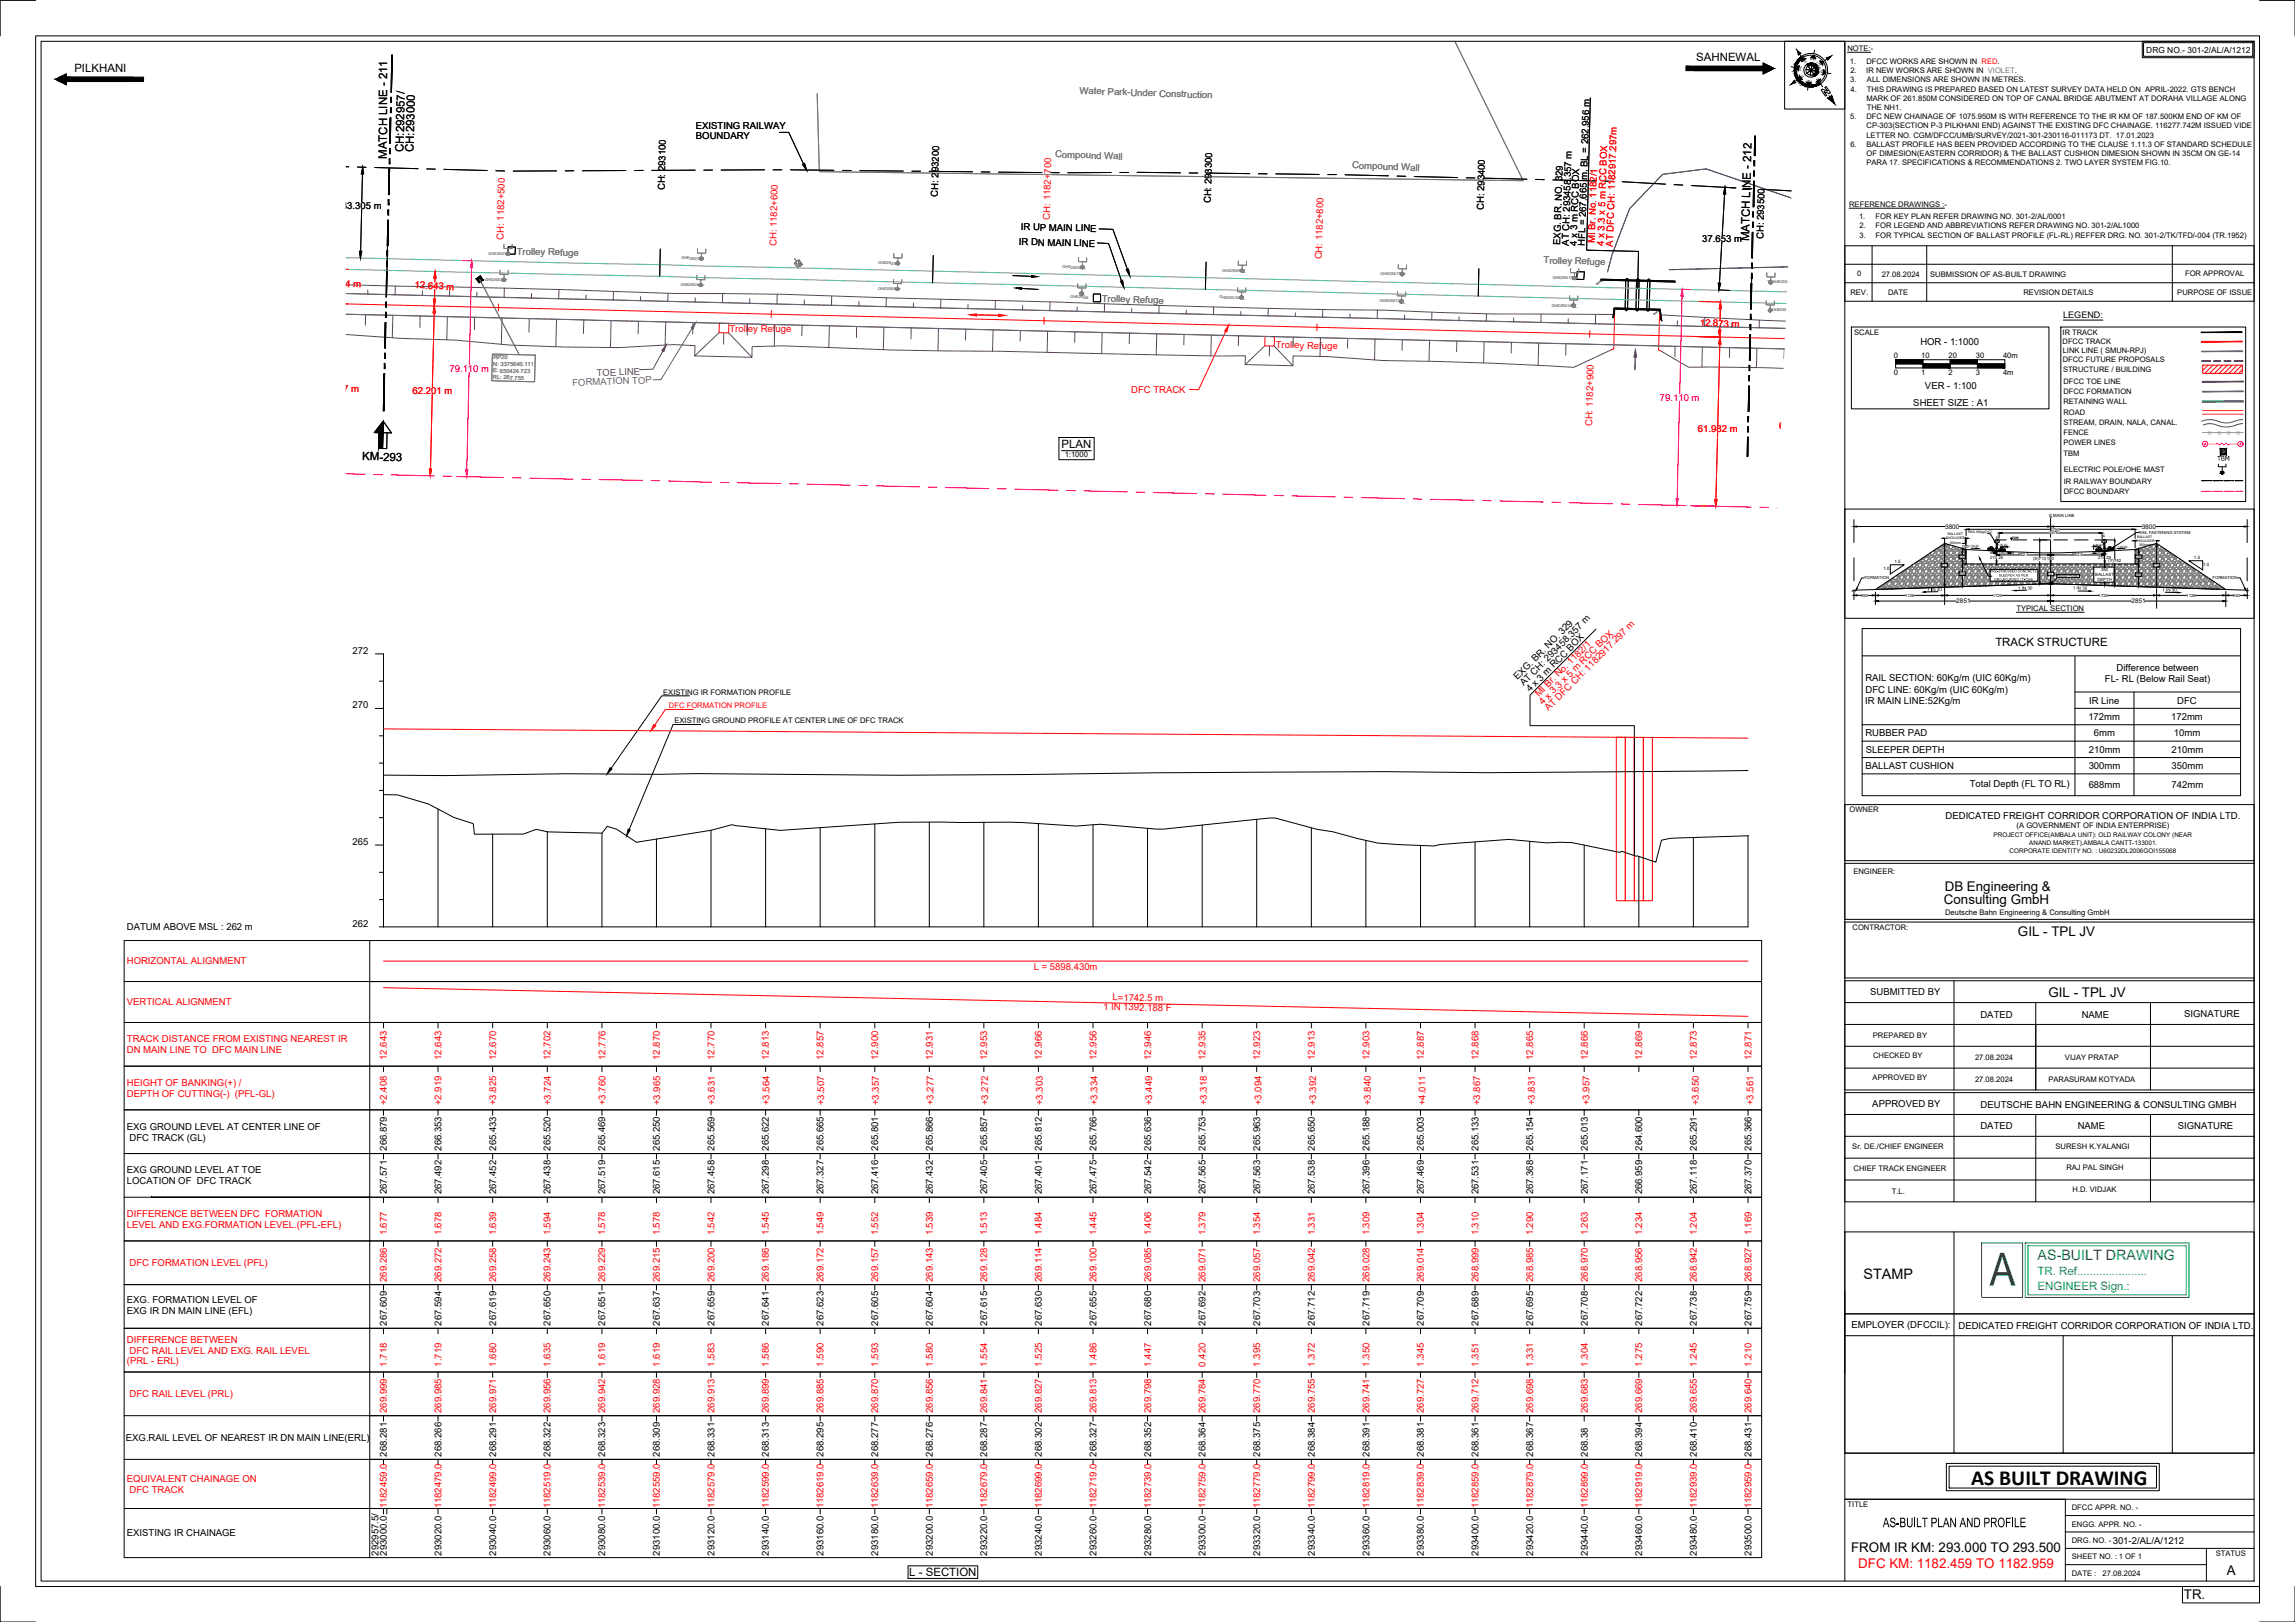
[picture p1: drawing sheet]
<svg xmlns="http://www.w3.org/2000/svg" width="841mm" height="594mm" viewBox="0 0 841 594" stroke-linecap="round" stroke-linejoin="round" font-family="sans-serif">
<defs><g id="words">
<text font-size="18.7" fill="#00b800" x="729.1" y="470.9">A</text>
<text font-size="7.9" x="722.4" y="543.7">AS BUILT DRAWING</text>
<text font-size="5.5" x="690" y="559.4">AS-BUILT PLAN AND PROFILE</text>
<text font-size="5.3" x="682.9" y="468.4">STAMP</text>
<text font-size="5.2" fill="#00b800" x="746.7" y="461.6">AS-BUILT DRAWING</text>
<g font-size="4.9">
<text x="712.7" y="326.4">DB Engineering &amp;</text>
<text x="712.4" y="331.2">Consulting GmbH</text>
<text x="739.5" y="342.8">GIL - TPL JV</text>
<text x="750.7" y="365.1">GIL - TPL JV</text>
<text x="678.4" y="568.5">FROM IR KM: 293.000 TO 293.500</text>
<text x="816" y="576.8">A</text>
<text x="800.3" y="585.7">TR.</text>
</g>
<text font-size="4.9" fill="#f00" x="681" y="574.4">DFC KM: 1182.459 TO 1182.959</text>
<g font-size="4.2">
<text x="621.6" y="22.4">SAHNEWAL</text>
<text x="27.2" y="26.3">PILKHANI</text>
<text x="141.8" y="58.1" transform="rotate(-90 141.8 58.1)">MATCH LINE - 211</text>
<text x="147.9" y="55.7" transform="rotate(-89 147.9 55.7)">CH:292957/</text>
<text x="151.6" y="55.7" transform="rotate(-89 151.6 55.7)">CH:293000</text>
<text x="641" y="88.4" transform="rotate(-89 641 88.4)">MATCH LINE - 212</text>
<text x="389" y="164.2">PLAN</text>
<text x="132.7" y="168.6" transform="rotate(1 132.7 168.6)">KM-293</text>
<text x="731.2" y="236.7">TRACK STRUCTURE</text>
<text x="333.2" y="577.3">L - SECTION</text>
</g>
<g font-size="4.2" fill="#00b800">
<text x="746.7" y="467">TR. Ref......................</text>
<text x="746.7" y="472.4">ENGINEER Sign.:</text>
</g>
<g font-size="3.5" fill="#767676">
<text x="395.6" y="34.3" transform="rotate(2 395.6 34.3)">Water Park-Under Construction</text>
<text x="386.6" y="57.6" transform="rotate(2 386.6 57.6)">Compound Wall</text>
<text x="495.5" y="61.7" transform="rotate(2 495.5 61.7)">Compound Wall</text>
<text x="189.4" y="93.4" transform="rotate(1 189.4 93.4)">Trolley Refuge</text>
<text x="290.7" y="98.1">L</text>
<text x="565.6" y="96.5" transform="rotate(1 565.6 96.5)">Trolley Refuge</text>
<text x="403.8" y="110.6" transform="rotate(2 403.8 110.6)">Trolley Refuge</text>
</g>
<g font-size="3.5">
<text x="255" y="47.2">EXISTING RAILWAY</text>
<text x="255" y="51">BOUNDARY</text>
<text x="243.6" y="69.7" transform="rotate(-89 243.6 69.7)">CH: 293100</text>
<text x="125.3" y="76.6">33.305 m</text>
<text x="343.7" y="72.1" transform="rotate(-89 343.7 72.1)">CH: 293200</text>
<text x="443.8" y="74.5" transform="rotate(-89 443.8 74.5)">CH: 293300</text>
<text x="543.8" y="77" transform="rotate(-89 543.8 77)">CH: 293400</text>
<text x="373.4" y="89.8" transform="rotate(1 373.4 89.8)">IR DN MAIN LINE</text>
<text x="374.1" y="84.3" transform="rotate(1 374.1 84.3)">IR UP MAIN LINE</text>
<text x="571.8" y="89.7" transform="rotate(-88 571.8 89.7)">EXG. BR. NO. 329</text>
<text x="574.9" y="90" transform="rotate(-88 574.9 90)">AT CH: 293458.357 m</text>
<text x="623.8" y="88.6">37.653 m</text>
<text x="646.2" y="87.6" transform="rotate(-89 646.2 87.6)">CH: 293500</text>
<text x="577.8" y="90" transform="rotate(-88 577.8 90)">4 x 3 m RCC BOX</text>
<text x="580.8" y="90.1" transform="rotate(-88 580.8 90.1)">HFL = 267.665 m, BL = 262.956 m</text>
<text x="703.7" y="126.4">HOR - 1:1000</text>
<text x="705.4" y="142.5">VER - 1:100</text>
<text x="701.2" y="148.6">SHEET SIZE : A1</text>
<text x="129.2" y="239.5">272</text>
<text x="775.7" y="245.6">Difference between</text>
<text x="556.1" y="249.1" transform="rotate(-45 556.1 249.1)">EXG. BR. NO. 329</text>
<text x="558.4" y="251.3" transform="rotate(-45 558.4 251.3)">AT CH: 293458.357 m</text>
<text x="683.6" y="249.5">RAIL SECTION: 60Kg/m (UIC 60Kg/m)</text>
<text x="771.3" y="249.8">FL- RL (Below Rail Seat)</text>
<text x="560.7" y="253.6" transform="rotate(-45 560.7 253.6)">4 x 3 m RCC BOX</text>
<text x="683.5" y="258">IR MAIN LINE:52Kg/m</text>
<text x="683.6" y="253.7">DFC LINE: 60Kg/m (UIC 60Kg/m)</text>
<text x="765.6" y="257.7">IR Line</text>
<text x="797.9" y="257.7">DFC</text>
<text x="129.2" y="259.5">270</text>
<text x="765.3" y="263.7">172mm</text>
<text x="795.6" y="263.7">172mm</text>
<text x="683.6" y="269.7">RUBBER PAD</text>
<text x="767.4" y="269.7">6mm</text>
<text x="796.6" y="269.7">10mm</text>
<text x="683.7" y="275.7">SLEEPER DEPTH</text>
<text x="765.5" y="275.7">210mm</text>
<text x="795.8" y="275.7">210mm</text>
<text x="683.6" y="281.7">BALLAST CUSHION</text>
<text x="765.4" y="281.7">300mm</text>
<text x="795.8" y="281.7">350mm</text>
<text x="721.8" y="288.3">Total Depth (FL TO RL)</text>
<text x="765.4" y="288.7">688mm</text>
<text x="795.8" y="288.7">742mm</text>
<text x="713" y="299.8">DEDICATED FREIGHT CORRIDOR CORPORATION OF INDIA LTD.</text>
<text x="129.2" y="309.5">265</text>
<text x="46.5" y="340.8">DATUM ABOVE MSL : 262 m</text>
<text x="129.2" y="339.5">262</text>
<text x="685.3" y="364.4">SUBMITTED BY</text>
<text x="725.7" y="372.7">DATED</text>
<text x="762.9" y="372.7">NAME</text>
<text x="800.4" y="372.6">SIGNATURE</text>
<text x="686.1" y="405.4">APPROVED BY</text>
<text x="725.8" y="405.7">DEUTSCHE BAHN ENGINEERING &amp; CONSULTING GMBH</text>
<text x="46.5" y="413.7">EXG GROUND LEVEL AT CENTER LINE OF</text>
<text x="725.7" y="413.7">DATED</text>
<text x="761.4" y="413.7">NAME</text>
<text x="798.1" y="413.6">SIGNATURE</text>
<text x="47.5" y="417.8">DFC TRACK (GL)</text>
<text x="141.8" y="421.5" transform="rotate(-90 141.8 421.5)">266.879</text>
<text x="161.8" y="421.5" transform="rotate(-90 161.8 421.5)">266.353</text>
<text x="181.8" y="421.5" transform="rotate(-90 181.8 421.5)">265.433</text>
<text x="201.8" y="421.5" transform="rotate(-90 201.8 421.5)">265.520</text>
<text x="221.8" y="421.5" transform="rotate(-90 221.8 421.5)">265.469</text>
<text x="241.8" y="421.5" transform="rotate(-90 241.8 421.5)">265.250</text>
<text x="261.8" y="421.5" transform="rotate(-90 261.8 421.5)">265.569</text>
<text x="281.8" y="421.5" transform="rotate(-90 281.8 421.5)">265.622</text>
<text x="301.8" y="421.5" transform="rotate(-90 301.8 421.5)">265.665</text>
<text x="321.8" y="421.5" transform="rotate(-90 321.8 421.5)">265.801</text>
<text x="341.8" y="421.5" transform="rotate(-90 341.8 421.5)">265.866</text>
<text x="361.8" y="421.5" transform="rotate(-90 361.8 421.5)">265.857</text>
<text x="381.8" y="421.5" transform="rotate(-90 381.8 421.5)">265.812</text>
<text x="401.8" y="421.5" transform="rotate(-90 401.8 421.5)">265.766</text>
<text x="421.8" y="421.5" transform="rotate(-90 421.8 421.5)">265.636</text>
<text x="441.8" y="421.5" transform="rotate(-90 441.8 421.5)">265.753</text>
<text x="461.8" y="421.5" transform="rotate(-90 461.8 421.5)">265.963</text>
<text x="481.8" y="421.5" transform="rotate(-90 481.8 421.5)">265.650</text>
<text x="501.8" y="421.5" transform="rotate(-90 501.8 421.5)">265.188</text>
<text x="521.8" y="421.5" transform="rotate(-90 521.8 421.5)">265.003</text>
<text x="541.8" y="421.5" transform="rotate(-90 541.8 421.5)">265.133</text>
<text x="561.8" y="421.5" transform="rotate(-90 561.8 421.5)">265.154</text>
<text x="581.8" y="421.5" transform="rotate(-90 581.8 421.5)">265.013</text>
<text x="601.8" y="421.5" transform="rotate(-90 601.8 421.5)">264.600</text>
<text x="621.8" y="421.5" transform="rotate(-90 621.8 421.5)">265.291</text>
<text x="641.8" y="421.5" transform="rotate(-90 641.8 421.5)">265.366</text>
<text x="46.5" y="429.7">EXG GROUND LEVEL AT TOE</text>
<text x="46.5" y="433.8">LOCATION OF DFC TRACK</text>
<text x="141.8" y="437.5" transform="rotate(-90 141.8 437.5)">267.571</text>
<text x="161.8" y="437.5" transform="rotate(-90 161.8 437.5)">267.492</text>
<text x="181.8" y="437.5" transform="rotate(-90 181.8 437.5)">267.452</text>
<text x="201.8" y="437.5" transform="rotate(-90 201.8 437.5)">267.438</text>
<text x="221.8" y="437.5" transform="rotate(-90 221.8 437.5)">267.519</text>
<text x="241.8" y="437.5" transform="rotate(-90 241.8 437.5)">267.615</text>
<text x="261.8" y="437.5" transform="rotate(-90 261.8 437.5)">267.458</text>
<text x="281.8" y="437.5" transform="rotate(-90 281.8 437.5)">267.298</text>
<text x="301.8" y="437.5" transform="rotate(-90 301.8 437.5)">267.327</text>
<text x="321.8" y="437.5" transform="rotate(-90 321.8 437.5)">267.416</text>
<text x="341.8" y="437.5" transform="rotate(-90 341.8 437.5)">267.432</text>
<text x="361.8" y="437.5" transform="rotate(-90 361.8 437.5)">267.405</text>
<text x="381.8" y="437.5" transform="rotate(-90 381.8 437.5)">267.401</text>
<text x="401.8" y="437.5" transform="rotate(-90 401.8 437.5)">267.475</text>
<text x="421.8" y="437.5" transform="rotate(-90 421.8 437.5)">267.542</text>
<text x="441.8" y="437.5" transform="rotate(-90 441.8 437.5)">267.565</text>
<text x="461.8" y="437.5" transform="rotate(-90 461.8 437.5)">267.563</text>
<text x="481.8" y="437.5" transform="rotate(-90 481.8 437.5)">267.538</text>
<text x="501.8" y="437.5" transform="rotate(-90 501.8 437.5)">267.396</text>
<text x="521.8" y="437.5" transform="rotate(-90 521.8 437.5)">267.469</text>
<text x="541.8" y="437.5" transform="rotate(-90 541.8 437.5)">267.531</text>
<text x="561.8" y="437.5" transform="rotate(-90 561.8 437.5)">267.368</text>
<text x="581.8" y="437.5" transform="rotate(-90 581.8 437.5)">267.171</text>
<text x="601.8" y="437.5" transform="rotate(-90 601.8 437.5)">266.959</text>
<text x="621.8" y="437.5" transform="rotate(-90 621.8 437.5)">267.118</text>
<text x="641.8" y="437.5" transform="rotate(-90 641.8 437.5)">267.370</text>
<text x="46.5" y="477.2">EXG. FORMATION LEVEL OF</text>
<text x="46.5" y="481.3">EXG IR DN MAIN LINE (EFL)</text>
<text x="141.8" y="485.5" transform="rotate(-90 141.8 485.5)">267.609</text>
<text x="161.8" y="485.5" transform="rotate(-90 161.8 485.5)">267.594</text>
<text x="181.8" y="485.5" transform="rotate(-90 181.8 485.5)">267.619</text>
<text x="201.8" y="485.5" transform="rotate(-90 201.8 485.5)">267.650</text>
<text x="221.8" y="485.5" transform="rotate(-90 221.8 485.5)">267.651</text>
<text x="241.8" y="485.5" transform="rotate(-90 241.8 485.5)">267.637</text>
<text x="261.8" y="485.5" transform="rotate(-90 261.8 485.5)">267.659</text>
<text x="281.8" y="485.5" transform="rotate(-90 281.8 485.5)">267.641</text>
<text x="301.8" y="485.5" transform="rotate(-90 301.8 485.5)">267.623</text>
<text x="321.8" y="485.5" transform="rotate(-90 321.8 485.5)">267.605</text>
<text x="341.8" y="485.5" transform="rotate(-90 341.8 485.5)">267.604</text>
<text x="361.8" y="485.5" transform="rotate(-90 361.8 485.5)">267.615</text>
<text x="381.8" y="485.5" transform="rotate(-90 381.8 485.5)">267.630</text>
<text x="401.8" y="485.5" transform="rotate(-90 401.8 485.5)">267.655</text>
<text x="421.8" y="485.5" transform="rotate(-90 421.8 485.5)">267.680</text>
<text x="441.8" y="485.5" transform="rotate(-90 441.8 485.5)">267.692</text>
<text x="461.8" y="485.5" transform="rotate(-90 461.8 485.5)">267.703</text>
<text x="481.8" y="485.5" transform="rotate(-90 481.8 485.5)">267.712</text>
<text x="501.8" y="485.5" transform="rotate(-90 501.8 485.5)">267.719</text>
<text x="521.8" y="485.5" transform="rotate(-90 521.8 485.5)">267.709</text>
<text x="541.8" y="485.5" transform="rotate(-90 541.8 485.5)">267.689</text>
<text x="561.8" y="485.5" transform="rotate(-90 561.8 485.5)">267.695</text>
<text x="581.8" y="485.5" transform="rotate(-90 581.8 485.5)">267.708</text>
<text x="601.8" y="485.5" transform="rotate(-90 601.8 485.5)">267.722</text>
<text x="621.8" y="485.5" transform="rotate(-90 621.8 485.5)">267.738</text>
<text x="641.8" y="485.5" transform="rotate(-90 641.8 485.5)">267.759</text>
<text x="678.5" y="486.3">EMPLOYER (DFCCIL):</text>
<text x="717.7" y="486.6">DEDICATED FREIGHT CORRIDOR CORPORATION OF INDIA LTD.</text>
<text x="46.1" y="527.7">EXG.RAIL LEVEL OF NEAREST IR DN MAIN LINE(ERL)</text>
<text x="141.8" y="533.5" transform="rotate(-90 141.8 533.5)">268.281</text>
<text x="161.8" y="533.5" transform="rotate(-90 161.8 533.5)">268.266</text>
<text x="181.8" y="533.5" transform="rotate(-90 181.8 533.5)">268.291</text>
<text x="201.8" y="533.5" transform="rotate(-90 201.8 533.5)">268.322</text>
<text x="221.8" y="533.5" transform="rotate(-90 221.8 533.5)">268.323</text>
<text x="241.8" y="533.5" transform="rotate(-90 241.8 533.5)">268.309</text>
<text x="261.8" y="533.5" transform="rotate(-90 261.8 533.5)">268.331</text>
<text x="281.8" y="533.5" transform="rotate(-90 281.8 533.5)">268.313</text>
<text x="301.8" y="533.5" transform="rotate(-90 301.8 533.5)">268.295</text>
<text x="321.8" y="533.5" transform="rotate(-90 321.8 533.5)">268.277</text>
<text x="341.8" y="533.5" transform="rotate(-90 341.8 533.5)">268.276</text>
<text x="361.8" y="533.5" transform="rotate(-90 361.8 533.5)">268.287</text>
<text x="381.8" y="533.5" transform="rotate(-90 381.8 533.5)">268.302</text>
<text x="401.8" y="533.5" transform="rotate(-90 401.8 533.5)">268.327</text>
<text x="421.8" y="533.5" transform="rotate(-90 421.8 533.5)">268.352</text>
<text x="441.8" y="533.5" transform="rotate(-90 441.8 533.5)">268.364</text>
<text x="461.8" y="533.5" transform="rotate(-90 461.8 533.5)">268.375</text>
<text x="481.8" y="533.5" transform="rotate(-90 481.8 533.5)">268.384</text>
<text x="501.8" y="533.5" transform="rotate(-90 501.8 533.5)">268.391</text>
<text x="521.8" y="533.5" transform="rotate(-90 521.8 533.5)">268.381</text>
<text x="541.8" y="533.5" transform="rotate(-90 541.8 533.5)">268.361</text>
<text x="561.8" y="533.5" transform="rotate(-90 561.8 533.5)">268.367</text>
<text x="581.8" y="533.5" transform="rotate(-90 581.8 533.5)">268.38</text>
<text x="601.8" y="533.5" transform="rotate(-90 601.8 533.5)">268.394</text>
<text x="621.8" y="533.5" transform="rotate(-90 621.8 533.5)">268.410</text>
<text x="641.8" y="533.5" transform="rotate(-90 641.8 533.5)">268.431</text>
<text x="46.5" y="562.8">EXISTING IR CHAINAGE</text>
<text x="138.7" y="569.7" transform="rotate(-90 138.7 569.7)">292957.5/</text>
<text x="141.8" y="569.8" transform="rotate(-90 141.8 569.8)">293000.0</text>
<text x="161.7" y="569.8" transform="rotate(-90 161.7 569.8)">293020.0</text>
<text x="181.8" y="569.8" transform="rotate(-90 181.8 569.8)">293040.0</text>
<text x="201.7" y="569.8" transform="rotate(-90 201.7 569.8)">293060.0</text>
<text x="221.8" y="569.8" transform="rotate(-90 221.8 569.8)">293080.0</text>
<text x="241.8" y="569.8" transform="rotate(-90 241.8 569.8)">293100.0</text>
<text x="261.8" y="569.8" transform="rotate(-90 261.8 569.8)">293120.0</text>
<text x="281.8" y="569.8" transform="rotate(-90 281.8 569.8)">293140.0</text>
<text x="301.8" y="569.8" transform="rotate(-90 301.8 569.8)">293160.0</text>
<text x="321.8" y="569.8" transform="rotate(-90 321.8 569.8)">293180.0</text>
<text x="341.8" y="569.8" transform="rotate(-90 341.8 569.8)">293200.0</text>
<text x="361.8" y="569.8" transform="rotate(-90 361.8 569.8)">293220.0</text>
<text x="381.8" y="569.8" transform="rotate(-90 381.8 569.8)">293240.0</text>
<text x="401.8" y="569.8" transform="rotate(-90 401.8 569.8)">293260.0</text>
<text x="421.8" y="569.8" transform="rotate(-90 421.8 569.8)">293280.0</text>
<text x="441.8" y="569.8" transform="rotate(-90 441.8 569.8)">293300.0</text>
<text x="461.8" y="569.8" transform="rotate(-90 461.8 569.8)">293320.0</text>
<text x="481.8" y="569.8" transform="rotate(-90 481.8 569.8)">293340.0</text>
<text x="501.8" y="569.8" transform="rotate(-90 501.8 569.8)">293360.0</text>
<text x="521.8" y="569.8" transform="rotate(-90 521.8 569.8)">293380.0</text>
<text x="541.8" y="569.8" transform="rotate(-90 541.8 569.8)">293400.0</text>
<text x="561.8" y="569.8" transform="rotate(-90 561.8 569.8)">293420.0</text>
<text x="581.8" y="569.8" transform="rotate(-90 581.8 569.8)">293440.0</text>
<text x="601.8" y="569.8" transform="rotate(-90 601.8 569.8)">293460.0</text>
<text x="621.8" y="569.8" transform="rotate(-90 621.8 569.8)">293480.0</text>
<text x="641.8" y="569.8" transform="rotate(-90 641.8 569.8)">293500.0</text>
<text x="774.2" y="565.3">301-2/AL/A/1212</text>
</g>
<g font-size="3.5" fill="#f00">
<text x="384.8" y="80.4" transform="rotate(-89 384.8 80.4)">CH: 1182+700</text>
<text x="184.5" y="87.8" transform="rotate(-89 184.5 87.8)">CH: 1182+500</text>
<text x="584.4" y="89.1" transform="rotate(-88 584.4 89.1)">MI Br. No. 1182/1</text>
<text x="284.5" y="90.2" transform="rotate(-89 284.5 90.2)">CH: 1182+600</text>
<text x="484.4" y="95" transform="rotate(-89 484.4 95)">CH: 1182+800</text>
<text x="587.8" y="90.1" transform="rotate(-88 587.8 90.1)">4 x 3.3 x 5 m RCC BOX</text>
<text x="591.1" y="90.3" transform="rotate(-88 591.1 90.3)">AT DFC CH: 1182917.297m</text>
<text x="117.8" y="104.7" transform="rotate(3 117.8 104.7)">12.644 m</text>
<text x="151.9" y="105.5" transform="rotate(3 151.9 105.5)">12.643 m</text>
<text x="622.9" y="119.3" transform="rotate(3 622.9 119.3)">12.873 m</text>
<text x="654.1" y="118.6" transform="rotate(3 654.1 118.6)">12.865 m</text>
<text x="267.3" y="121.4" transform="rotate(1 267.3 121.4)">Trolley Refuge</text>
<text x="467.5" y="127.5" transform="rotate(1 467.5 127.5)">Trolley Refuge</text>
<text x="117" y="143.6">62.217 m</text>
<text x="414.5" y="143.8">DFC TRACK</text>
<text x="151.2" y="144.4">62.201 m</text>
<text x="583.5" y="156.1" transform="rotate(-89 583.5 156.1)">CH: 1182+900</text>
<text x="622.2" y="158.4">61.982 m</text>
<text x="652" y="156.9">61.979 m</text>
<text x="563.9" y="255.4" transform="rotate(-45 563.9 255.4)">MI Br. No. 1182/1</text>
<text x="565.3" y="258.3" transform="rotate(-45 565.3 258.3)">4 x 3.3 x 5 m RCC BOX</text>
<text x="567.5" y="260.5" transform="rotate(-45 567.5 260.5)">AT DFC CH: 1182917.297 m</text>
<text x="46.5" y="353.2">HORIZONTAL ALIGNMENT</text>
<text x="378.8" y="355.2">L = 5898.430m</text>
<text x="46.5" y="368.2">VERTICAL ALIGNMENT</text>
<text x="404.3" y="369.8" transform="rotate(1 404.3 369.8)">1 IN 1392.188 F</text>
<text x="407.7" y="366.4" transform="rotate(1 407.7 366.4)">L=1742.5 m</text>
<text x="46.5" y="381.7">TRACK DISTANCE FROM EXISTING NEAREST IR</text>
<text x="46.5" y="385.8">DN MAIN LINE TO DFC MAIN LINE</text>
<text x="141.8" y="388.2" transform="rotate(-90 141.8 388.2)">12.643</text>
<text x="161.8" y="388.2" transform="rotate(-90 161.8 388.2)">12.643</text>
<text x="181.8" y="388.2" transform="rotate(-90 181.8 388.2)">12.670</text>
<text x="201.8" y="388.2" transform="rotate(-90 201.8 388.2)">12.702</text>
<text x="221.9" y="388.2" transform="rotate(-90 221.9 388.2)">12.776</text>
<text x="241.8" y="388.2" transform="rotate(-90 241.8 388.2)">12.870</text>
<text x="261.8" y="388.2" transform="rotate(-90 261.8 388.2)">12.770</text>
<text x="281.8" y="388.2" transform="rotate(-90 281.8 388.2)">12.813</text>
<text x="301.8" y="388.2" transform="rotate(-90 301.8 388.2)">12.857</text>
<text x="321.8" y="388.2" transform="rotate(-90 321.8 388.2)">12.900</text>
<text x="341.8" y="388.2" transform="rotate(-90 341.8 388.2)">12.931</text>
<text x="361.8" y="388.2" transform="rotate(-90 361.8 388.2)">12.953</text>
<text x="381.8" y="388.2" transform="rotate(-90 381.8 388.2)">12.966</text>
<text x="401.8" y="388.2" transform="rotate(-90 401.8 388.2)">12.956</text>
<text x="421.8" y="388.2" transform="rotate(-90 421.8 388.2)">12.946</text>
<text x="441.8" y="388.2" transform="rotate(-90 441.8 388.2)">12.935</text>
<text x="461.8" y="388.2" transform="rotate(-90 461.8 388.2)">12.923</text>
<text x="481.8" y="388.2" transform="rotate(-90 481.8 388.2)">12.913</text>
<text x="501.8" y="388.2" transform="rotate(-90 501.8 388.2)">12.903</text>
<text x="521.8" y="388.2" transform="rotate(-90 521.8 388.2)">12.887</text>
<text x="541.8" y="388.2" transform="rotate(-90 541.8 388.2)">12.868</text>
<text x="561.8" y="388.2" transform="rotate(-90 561.8 388.2)">12.865</text>
<text x="581.8" y="388.2" transform="rotate(-90 581.8 388.2)">12.866</text>
<text x="601.8" y="388.2" transform="rotate(-90 601.8 388.2)">12.869</text>
<text x="621.8" y="388.2" transform="rotate(-90 621.8 388.2)">12.873</text>
<text x="641.8" y="388.2" transform="rotate(-90 641.8 388.2)">12.871</text>
<text x="46.5" y="397.7">HEIGHT OF BANKING(+) /</text>
<text x="46.5" y="401.8">DEPTH OF CUTTING(-) (PFL-GL)</text>
<text x="141.8" y="404.8" transform="rotate(-90 141.8 404.8)">+2.408</text>
<text x="161.8" y="404.8" transform="rotate(-90 161.8 404.8)">+2.919</text>
<text x="181.8" y="404.8" transform="rotate(-90 181.8 404.8)">+3.825</text>
<text x="201.9" y="404.8" transform="rotate(-90 201.9 404.8)">+3.724</text>
<text x="221.9" y="404.8" transform="rotate(-90 221.9 404.8)">+3.760</text>
<text x="242" y="404.8" transform="rotate(-90 242 404.8)">+3.965</text>
<text x="262" y="404.8" transform="rotate(-90 262 404.8)">+3.631</text>
<text x="282" y="404.8" transform="rotate(-90 282 404.8)">+3.564</text>
<text x="302" y="404.8" transform="rotate(-90 302 404.8)">+3.507</text>
<text x="322.1" y="404.8" transform="rotate(-90 322.1 404.8)">+3.357</text>
<text x="342.1" y="404.8" transform="rotate(-90 342.1 404.8)">+3.277</text>
<text x="362.1" y="404.8" transform="rotate(-90 362.1 404.8)">+3.272</text>
<text x="382.2" y="404.8" transform="rotate(-90 382.2 404.8)">+3.303</text>
<text x="402.2" y="404.8" transform="rotate(-90 402.2 404.8)">+3.334</text>
<text x="422.3" y="404.8" transform="rotate(-90 422.3 404.8)">+3.449</text>
<text x="442.3" y="404.8" transform="rotate(-90 442.3 404.8)">+3.318</text>
<text x="462.3" y="404.8" transform="rotate(-90 462.3 404.8)">+3.094</text>
<text x="482.3" y="404.8" transform="rotate(-90 482.3 404.8)">+3.392</text>
<text x="502.4" y="404.8" transform="rotate(-90 502.4 404.8)">+3.840</text>
<text x="522.4" y="404.8" transform="rotate(-90 522.4 404.8)">+4.011</text>
<text x="542.4" y="404.8" transform="rotate(-90 542.4 404.8)">+3.867</text>
<text x="562.5" y="404.8" transform="rotate(-90 562.5 404.8)">+3.831</text>
<text x="582.5" y="404.8" transform="rotate(-90 582.5 404.8)">+3.957</text>
<text x="622.5" y="404.8" transform="rotate(-90 622.5 404.8)">+3.650</text>
<text x="642.6" y="404.8" transform="rotate(-90 642.6 404.8)">+3.561</text>
<text x="46.5" y="445.7">DIFFERENCE BETWEEN DFC FORMATION</text>
<text x="46.5" y="449.8">LEVEL AND EXG.FORMATION LEVEL.(PFL-EFL)</text>
<text x="141.8" y="452.5" transform="rotate(-90 141.8 452.5)">1.677</text>
<text x="161.8" y="452.5" transform="rotate(-90 161.8 452.5)">1.678</text>
<text x="181.8" y="452.5" transform="rotate(-90 181.8 452.5)">1.639</text>
<text x="201.8" y="452.5" transform="rotate(-90 201.8 452.5)">1.594</text>
<text x="221.8" y="452.5" transform="rotate(-90 221.8 452.5)">1.578</text>
<text x="241.8" y="452.5" transform="rotate(-90 241.8 452.5)">1.578</text>
<text x="261.8" y="452.5" transform="rotate(-90 261.8 452.5)">1.542</text>
<text x="281.8" y="452.5" transform="rotate(-90 281.8 452.5)">1.545</text>
<text x="301.8" y="452.5" transform="rotate(-90 301.8 452.5)">1.549</text>
<text x="321.8" y="452.5" transform="rotate(-90 321.8 452.5)">1.552</text>
<text x="341.8" y="452.5" transform="rotate(-90 341.8 452.5)">1.539</text>
<text x="361.8" y="452.5" transform="rotate(-90 361.8 452.5)">1.513</text>
<text x="381.8" y="452.5" transform="rotate(-90 381.8 452.5)">1.484</text>
<text x="401.8" y="452.5" transform="rotate(-90 401.8 452.5)">1.445</text>
<text x="421.8" y="452.5" transform="rotate(-90 421.8 452.5)">1.406</text>
<text x="441.8" y="452.5" transform="rotate(-90 441.8 452.5)">1.379</text>
<text x="461.8" y="452.5" transform="rotate(-90 461.8 452.5)">1.354</text>
<text x="481.8" y="452.5" transform="rotate(-90 481.8 452.5)">1.331</text>
<text x="501.8" y="452.5" transform="rotate(-90 501.8 452.5)">1.309</text>
<text x="521.8" y="452.5" transform="rotate(-90 521.8 452.5)">1.304</text>
<text x="541.8" y="452.5" transform="rotate(-90 541.8 452.5)">1.310</text>
<text x="561.8" y="452.5" transform="rotate(-90 561.8 452.5)">1.290</text>
<text x="581.8" y="452.5" transform="rotate(-90 581.8 452.5)">1.263</text>
<text x="601.8" y="452.5" transform="rotate(-90 601.8 452.5)">1.234</text>
<text x="621.8" y="452.5" transform="rotate(-90 621.8 452.5)">1.204</text>
<text x="641.8" y="452.5" transform="rotate(-90 641.8 452.5)">1.169</text>
<text x="47.5" y="463.7">DFC FORMATION LEVEL (PFL)</text>
<text x="141.8" y="469.5" transform="rotate(-90 141.8 469.5)">269.286</text>
<text x="161.8" y="469.5" transform="rotate(-90 161.8 469.5)">269.272</text>
<text x="181.8" y="469.5" transform="rotate(-90 181.8 469.5)">269.258</text>
<text x="201.8" y="469.5" transform="rotate(-90 201.8 469.5)">269.243</text>
<text x="221.8" y="469.5" transform="rotate(-90 221.8 469.5)">269.229</text>
<text x="241.8" y="469.5" transform="rotate(-90 241.8 469.5)">269.215</text>
<text x="261.8" y="469.5" transform="rotate(-90 261.8 469.5)">269.200</text>
<text x="281.8" y="469.5" transform="rotate(-90 281.8 469.5)">269.186</text>
<text x="301.8" y="469.5" transform="rotate(-90 301.8 469.5)">269.172</text>
<text x="321.8" y="469.5" transform="rotate(-90 321.8 469.5)">269.157</text>
<text x="341.8" y="469.5" transform="rotate(-90 341.8 469.5)">269.143</text>
<text x="361.8" y="469.5" transform="rotate(-90 361.8 469.5)">269.128</text>
<text x="381.8" y="469.5" transform="rotate(-90 381.8 469.5)">269.114</text>
<text x="401.8" y="469.5" transform="rotate(-90 401.8 469.5)">269.100</text>
<text x="421.8" y="469.5" transform="rotate(-90 421.8 469.5)">269.085</text>
<text x="441.8" y="469.5" transform="rotate(-90 441.8 469.5)">269.071</text>
<text x="461.8" y="469.5" transform="rotate(-90 461.8 469.5)">269.057</text>
<text x="481.8" y="469.5" transform="rotate(-90 481.8 469.5)">269.042</text>
<text x="501.8" y="469.5" transform="rotate(-90 501.8 469.5)">269.028</text>
<text x="521.8" y="469.5" transform="rotate(-90 521.8 469.5)">269.014</text>
<text x="541.8" y="469.5" transform="rotate(-90 541.8 469.5)">268.999</text>
<text x="561.8" y="469.5" transform="rotate(-90 561.8 469.5)">268.985</text>
<text x="581.8" y="469.5" transform="rotate(-90 581.8 469.5)">268.970</text>
<text x="601.8" y="469.5" transform="rotate(-90 601.8 469.5)">268.956</text>
<text x="621.8" y="469.5" transform="rotate(-90 621.8 469.5)">268.942</text>
<text x="641.8" y="469.5" transform="rotate(-90 641.8 469.5)">268.927</text>
<text x="46.5" y="491.8">DIFFERENCE BETWEEN</text>
<text x="47.5" y="495.7">DFC RAIL LEVEL AND EXG. RAIL LEVEL</text>
<text x="46.5" y="499.8">(PRL - ERL)</text>
<text x="141.8" y="500.5" transform="rotate(-90 141.8 500.5)">1.718</text>
<text x="161.8" y="500.5" transform="rotate(-90 161.8 500.5)">1.719</text>
<text x="181.8" y="500.5" transform="rotate(-90 181.8 500.5)">1.680</text>
<text x="201.8" y="500.5" transform="rotate(-90 201.8 500.5)">1.635</text>
<text x="221.8" y="500.5" transform="rotate(-90 221.8 500.5)">1.619</text>
<text x="241.8" y="500.5" transform="rotate(-90 241.8 500.5)">1.619</text>
<text x="261.8" y="500.5" transform="rotate(-90 261.8 500.5)">1.583</text>
<text x="281.8" y="500.5" transform="rotate(-90 281.8 500.5)">1.586</text>
<text x="301.8" y="500.5" transform="rotate(-90 301.8 500.5)">1.590</text>
<text x="321.8" y="500.5" transform="rotate(-90 321.8 500.5)">1.593</text>
<text x="341.8" y="500.5" transform="rotate(-90 341.8 500.5)">1.580</text>
<text x="361.8" y="500.5" transform="rotate(-90 361.8 500.5)">1.554</text>
<text x="381.8" y="500.5" transform="rotate(-90 381.8 500.5)">1.525</text>
<text x="401.8" y="500.5" transform="rotate(-90 401.8 500.5)">1.486</text>
<text x="421.8" y="500.5" transform="rotate(-90 421.8 500.5)">1.447</text>
<text x="441.8" y="500.5" transform="rotate(-90 441.8 500.5)">0.420</text>
<text x="461.8" y="500.5" transform="rotate(-90 461.8 500.5)">1.395</text>
<text x="481.8" y="500.5" transform="rotate(-90 481.8 500.5)">1.372</text>
<text x="501.8" y="500.5" transform="rotate(-90 501.8 500.5)">1.350</text>
<text x="521.8" y="500.5" transform="rotate(-90 521.8 500.5)">1.345</text>
<text x="541.8" y="500.5" transform="rotate(-90 541.8 500.5)">1.351</text>
<text x="561.8" y="500.5" transform="rotate(-90 561.8 500.5)">1.331</text>
<text x="581.8" y="500.5" transform="rotate(-90 581.8 500.5)">1.304</text>
<text x="601.8" y="500.5" transform="rotate(-90 601.8 500.5)">1.275</text>
<text x="621.8" y="500.5" transform="rotate(-90 621.8 500.5)">1.245</text>
<text x="641.8" y="500.5" transform="rotate(-90 641.8 500.5)">1.210</text>
<text x="47.5" y="511.7">DFC RAIL LEVEL (PRL)</text>
<text x="141.8" y="517.5" transform="rotate(-90 141.8 517.5)">269.999</text>
<text x="161.8" y="517.5" transform="rotate(-90 161.8 517.5)">269.985</text>
<text x="181.8" y="517.5" transform="rotate(-90 181.8 517.5)">269.971</text>
<text x="201.8" y="517.5" transform="rotate(-90 201.8 517.5)">269.956</text>
<text x="221.8" y="517.5" transform="rotate(-90 221.8 517.5)">269.942</text>
<text x="241.8" y="517.5" transform="rotate(-90 241.8 517.5)">269.928</text>
<text x="261.8" y="517.5" transform="rotate(-90 261.8 517.5)">269.913</text>
<text x="281.8" y="517.5" transform="rotate(-90 281.8 517.5)">269.899</text>
<text x="301.8" y="517.5" transform="rotate(-90 301.8 517.5)">269.885</text>
<text x="321.8" y="517.5" transform="rotate(-90 321.8 517.5)">269.870</text>
<text x="341.8" y="517.5" transform="rotate(-90 341.8 517.5)">269.856</text>
<text x="361.8" y="517.5" transform="rotate(-90 361.8 517.5)">269.841</text>
<text x="381.8" y="517.5" transform="rotate(-90 381.8 517.5)">269.827</text>
<text x="401.8" y="517.5" transform="rotate(-90 401.8 517.5)">269.813</text>
<text x="421.8" y="517.5" transform="rotate(-90 421.8 517.5)">269.798</text>
<text x="441.8" y="517.5" transform="rotate(-90 441.8 517.5)">269.784</text>
<text x="461.8" y="517.5" transform="rotate(-90 461.8 517.5)">269.770</text>
<text x="481.8" y="517.5" transform="rotate(-90 481.8 517.5)">269.755</text>
<text x="501.8" y="517.5" transform="rotate(-90 501.8 517.5)">269.741</text>
<text x="521.8" y="517.5" transform="rotate(-90 521.8 517.5)">269.727</text>
<text x="541.8" y="517.5" transform="rotate(-90 541.8 517.5)">269.712</text>
<text x="561.8" y="517.5" transform="rotate(-90 561.8 517.5)">269.698</text>
<text x="581.8" y="517.5" transform="rotate(-90 581.8 517.5)">269.683</text>
<text x="601.8" y="517.5" transform="rotate(-90 601.8 517.5)">269.669</text>
<text x="621.8" y="517.5" transform="rotate(-90 621.8 517.5)">269.655</text>
<text x="641.8" y="517.5" transform="rotate(-90 641.8 517.5)">269.640</text>
<text x="46.5" y="542.8">EQUIVALENT CHAINAGE ON</text>
<text x="47.5" y="546.7">DFC TRACK</text>
<text x="141.8" y="552.5" transform="rotate(-90 141.8 552.5)">1182459.0</text>
<text x="161.8" y="552.5" transform="rotate(-90 161.8 552.5)">1182479.0</text>
<text x="181.8" y="552.5" transform="rotate(-90 181.8 552.5)">1182499.0</text>
<text x="201.8" y="552.5" transform="rotate(-90 201.8 552.5)">1182519.0</text>
<text x="221.8" y="552.5" transform="rotate(-90 221.8 552.5)">1182539.0</text>
<text x="241.8" y="552.5" transform="rotate(-90 241.8 552.5)">1182559.0</text>
<text x="261.8" y="552.5" transform="rotate(-90 261.8 552.5)">1182579.0</text>
<text x="281.8" y="552.5" transform="rotate(-90 281.8 552.5)">1182599.0</text>
<text x="301.8" y="552.5" transform="rotate(-90 301.8 552.5)">1182619.0</text>
<text x="321.8" y="552.5" transform="rotate(-90 321.8 552.5)">1182639.0</text>
<text x="341.8" y="552.5" transform="rotate(-90 341.8 552.5)">1182659.0</text>
<text x="361.8" y="552.5" transform="rotate(-90 361.8 552.5)">1182679.0</text>
<text x="381.8" y="552.5" transform="rotate(-90 381.8 552.5)">1182699.0</text>
<text x="401.8" y="552.5" transform="rotate(-90 401.8 552.5)">1182719.0</text>
<text x="421.8" y="552.5" transform="rotate(-90 421.8 552.5)">1182739.0</text>
<text x="441.8" y="552.5" transform="rotate(-90 441.8 552.5)">1182759.0</text>
<text x="461.8" y="552.5" transform="rotate(-90 461.8 552.5)">1182779.0</text>
<text x="481.8" y="552.5" transform="rotate(-90 481.8 552.5)">1182799.0</text>
<text x="501.8" y="552.5" transform="rotate(-90 501.8 552.5)">1182819.0</text>
<text x="521.8" y="552.5" transform="rotate(-90 521.8 552.5)">1182839.0</text>
<text x="541.8" y="552.5" transform="rotate(-90 541.8 552.5)">1182859.0</text>
<text x="561.8" y="552.5" transform="rotate(-90 561.8 552.5)">1182879.0</text>
<text x="581.8" y="552.5" transform="rotate(-90 581.8 552.5)">1182899.0</text>
<text x="601.8" y="552.5" transform="rotate(-90 601.8 552.5)">1182919.0</text>
<text x="621.8" y="552.5" transform="rotate(-90 621.8 552.5)">1182939.0</text>
<text x="641.8" y="552.5" transform="rotate(-90 641.8 552.5)">1182959.0</text>
</g>
<g font-size="3.5" fill="#f0f">
<text x="164.7" y="136.3">79.110 m</text>
<text x="608.3" y="146.8">79.110 m</text>
</g>
<text font-size="3.5" fill="#723956" x="218.7" y="137.8" transform="rotate(-2 218.7 137.8)">TOE LINE</text>
<text font-size="3.5" fill="#5d4a95" x="209.8" y="141.3" transform="rotate(-2 209.8 141.3)">FORMATION TOP</text>
<text font-size="3.3" x="756.1" y="116.6">LEGEND:</text>
<text font-size="3.1" x="786.5" y="19.3">DRG NO.- 301-2/AL/A/1212</text>
<g font-size="2.8">
<text x="677" y="18.6">NOTE:-</text>
<text x="677.9" y="23.5">1.</text>
<text x="684" y="23.5">DFCC WORKS ARE SHOWN IN RED.</text>
<text x="678.1" y="26.8">2.</text>
<text x="683.9" y="26.8">IR NEW WORKS ARE SHOWN IN VIOLET.</text>
<text x="678" y="30.2">3.</text>
<text x="678.1" y="33.5">4.</text>
<text x="684.1" y="33.5">THIS DRAWING IS PREPARED BASED ON LATEST SURVEY DATA HELD ON APRIL-2022. GTS BENCH</text>
<text x="684.2" y="30.2">ALL DIMENSIONS ARE SHOWN IN METRES.</text>
<text x="684" y="36.9">MARK OF 261.850M CONSIDERED ON TOP OF CANAL BRIDGE ABUTMENT AT DORAHA VILLAGE ALONG</text>
<text x="684.1" y="40.3">THE NH1.</text>
<text x="678" y="43.6">5.</text>
<text x="684" y="43.6">DFC NEW CHAINAGE OF 1075.950M IS WITH REFERENCE TO THE IR KM OF 187.500KM END OF KM OF</text>
<text x="684" y="47">CP-303(SECTION P-3 PILKHANI END) AGAINST THE EXISTING DFC CHAINAGE. 116277.742M ISSUED VIDE</text>
<text x="678.1" y="53.7">6.</text>
<text x="684" y="50.4">LETTER NO. CGM/DFCC/UMB/SURVEY/2021-301-230116-011173 DT. 17.01.2023</text>
<text x="684" y="53.7">BALLAST PROFILE HAS BEEN PROVIDED ACCORDING TO THE CLAUSE 1.11.3 OF STANDARD SCHEDULE</text>
<text x="684.1" y="57.1">OF DIMESION(EASTERN CORRIDOR) &amp; THE BALLAST CUSHION DIMESION SHOWN IN 35CM ON GE-14</text>
<text x="684" y="60.5">PARA 17. SPECIFICATIONS &amp; RECOMMENDATIONS 2. TWO LAYER SYSTEM FIG.10.</text>
<text x="677.6" y="75.7">REFERENCE DRAWINGS :-</text>
<text x="681.3" y="80.3">1.</text>
<text x="681.5" y="83.7">2.</text>
<text x="687.3" y="80.3">FOR KEY PLAN REFER DRAWING NO. 301-2/AL/0001</text>
<text x="687.3" y="83.7">FOR LEGEND AND ABBREVIATIONS REFER DRAWING NO. 301-2/AL1000</text>
<text x="681.4" y="87">3.</text>
<text x="687.3" y="87">FOR TYPICAL SECTION OF BALLAST PROFILE (FL-RL) REFFER DRG. NO. 301-2/TK/TFD/-004 (TR.1952)</text>
<text x="680.6" y="101.2">0</text>
<text x="689.6" y="101.4">27.08.2024</text>
<text x="707.3" y="101.4">SUBMISSION OF AS-BUILT DRAWING</text>
<text x="800.7" y="101.2">FOR APPROVAL</text>
<text x="797.9" y="108">PURPOSE OF ISSUE</text>
<text x="678.1" y="108">REV.</text>
<text x="691.9" y="108">DATE</text>
<text x="741.5" y="108.2">REVISION DETAILS</text>
<text x="679.5" y="122.8">SCALE</text>
<text x="755.8" y="122.7">IR TRACK</text>
<text x="755.8" y="126">DFCC TRACK</text>
<text x="694" y="131">0</text>
<text x="704.1" y="131">10</text>
<text x="714.1" y="131">20</text>
<text x="724.1" y="131">30</text>
<text x="734" y="131">40m</text>
<text x="755.9" y="129.3">LINK LINE ( SMUN-RPJ)</text>
<text x="694" y="137.5">0</text>
<text x="704.1" y="137.5">1</text>
<text x="714.1" y="137.5">2</text>
<text x="724.1" y="137.5">3</text>
<text x="734" y="137.5">4m</text>
<text x="755.9" y="132.7">DFCC FUTURE PROPOSALS</text>
<text x="756" y="136.3">STRUCTURE / BUILDING</text>
<text x="756.2" y="140.6">DFCC TOE LINE</text>
<text x="756.2" y="144.3">DFCC FORMATION</text>
<text x="756.2" y="147.9">RETAINING WALL</text>
<text x="756.2" y="151.9">ROAD</text>
<text x="756.2" y="155.8">STREAM, DRAIN, NALA, CANAL.</text>
<text x="756.2" y="159.4">FENCE</text>
<text x="390.2" y="167.5">1:1000</text>
<text x="756.2" y="167.2">TBM</text>
<text x="756.2" y="163">POWER LINES</text>
<text x="756.3" y="173">ELECTRIC POLE/OHE MAST</text>
<text x="812.5" y="168.8">TBM</text>
<text x="756.3" y="177.1">IR RAILWAY BOUNDARY</text>
<text x="756.3" y="181.1">DFCC BOUNDARY</text>
<text x="738.9" y="223.7">TYPICAL SECTION</text>
<text x="243" y="254.4">EXISTING IR FORMATION PROFILE</text>
<text x="247.2" y="264.9">EXISTING GROUND PROFILE AT CENTER LINE OF DFC TRACK</text>
<text x="677.7" y="297.6">OWNER</text>
<text x="739" y="303.4">(A GOVERNMENT OF INDIA ENTERPRISE)</text>
<text x="679.2" y="320.1">ENGINEER:</text>
<text x="712.8" y="335.1">Deutsche Bahn Engineering &amp; Consulting GmbH</text>
<text x="678.9" y="340.7">CONTRACTOR:</text>
<text x="686.3" y="380.1">PREPARED BY</text>
<text x="686.4" y="387.6">CHECKED BY</text>
<text x="723.8" y="388.2">27.08.2024</text>
<text x="756.7" y="388.3">VIJAY PRATAP</text>
<text x="686.3" y="395.6">APPROVED BY</text>
<text x="723.8" y="396.2">27.08.2024</text>
<text x="750.7" y="396.3">PARASURAM KOTYADA</text>
<text x="678.8" y="420.9">Sr. DE./CHIEF ENGINEER</text>
<text x="753.3" y="420.7">SURESH K.YALANGI</text>
<text x="679.3" y="428.9">CHIEF TRACK ENGINEER</text>
<text x="757.2" y="428.7">RAJ PAL SINGH</text>
<text x="693.2" y="437.2">T.L.</text>
<text x="759.5" y="436.7">H.D. VIDJAK</text>
<text x="677.1" y="552.1">TITLE</text>
<text x="759.2" y="553.1">DFCC APPR. NO. -</text>
<text x="759.2" y="559.1">ENGG. APPR. NO. -</text>
<text x="759.2" y="565.1">DRG. NO. -</text>
<text x="759.2" y="571.1">SHEET NO. : 1 OF 1</text>
<text x="812" y="570.1">STATUS</text>
<text x="759.2" y="577.1">DATE :</text>
<text x="770.5" y="577.1">27.08.2024</text>
</g>
<text font-size="2.8" fill="#f00" x="245.1" y="259.4">DFC FORMATION PROFILE</text>
<g font-size="2.4">
<text x="712.8" y="193.7">3800</text>
<text x="784.8" y="193.7">3800</text>
<text x="716.9" y="221">2851</text>
<text x="781.1" y="221">2851</text>
</g>
<g font-size="2.3">
<text x="730.6" y="306.4">PROJECT OFFICE(AMBALA UNIT): OLD RAILWAY COLONY (NEAR</text>
<text x="743.6" y="309.5">ANAND MARKET),AMBALA CANTT-133001.</text>
<text x="736.5" y="312.6">CORPORATE IDENTITY NO. : U60232DL2006GOI155068</text>
</g>
<g font-size="2.1" fill="#767676">
<text x="180.8" y="131.4" transform="rotate(1 180.8 131.4)">RP20</text>
<text x="180.7" y="136.4" transform="rotate(2 180.7 136.4)">E: 650424.723</text>
<text x="180.7" y="133.9" transform="rotate(1 180.7 133.9)">N: 3375640.111</text>
<text x="180.6" y="138.9" transform="rotate(1 180.6 138.9)">RL: 267.755</text>
</g>
<g font-size="2.1" fill="#989898">
<text x="809.1" y="159.2">X</text>
<text x="812.6" y="159.2">X</text>
<text x="816" y="159.2">X</text>
<text x="819.6" y="159.2">X</text>
</g>
<g font-size="1.8">
<text x="759.5" y="215.9" transform="rotate(1 759.5 215.9)">1 IN 30</text>
<text x="706.3" y="216.6" transform="rotate(-1 706.3 216.6)">1 IN 30</text>
<text x="739.5" y="216" transform="rotate(-1 739.5 216)">1 IN 30</text>
<text x="792.4" y="216.6" transform="rotate(1 792.4 216.6)">1 IN 30</text>
</g>
<g font-size="1.7">
<text x="661.6" y="21.9" transform="rotate(144 661.6 21.9)">S</text>
<text x="663.1" y="21.9" transform="rotate(10 663.1 21.9)">SW</text>
<text x="666.3" y="23" transform="rotate(55 666.3 23)">W</text>
<text x="659.8" y="26" transform="rotate(-80 659.8 26)">SE</text>
<text x="661.1" y="28.1" transform="rotate(-126 661.1 28.1)">E</text>
<text x="664" y="29.6" transform="rotate(-171 664 29.6)">NE</text>
<text x="666.2" y="28.5" transform="rotate(146 666.2 28.5)">N</text>
<text x="667.5" y="25.2" transform="rotate(100 667.5 25.2)">NW</text>
<text x="690.2" y="208.9">1.0</text>
<text x="694.2" y="206.3">1.5</text>
<text x="804" y="204.7">1.5</text>
<text x="807.3" y="207.3">1.0</text>
</g>
<g font-size="1.6">
<text x="750.9" y="189.4">C</text>
<text x="751.4" y="189.7">LMAIN LINE</text>
<text x="750.9" y="195.8">1676</text>
<text x="751.3" y="194.4">2750</text>
<text x="718.9" y="200.7">100</text>
<text x="732.3" y="203.1">180</text>
<text x="739.6" y="203.8">882.5</text>
<text x="759.4" y="203.8">882.5</text>
<text x="711.3" y="207.6">713</text>
<text x="717.8" y="204.5">235</text>
<text x="729.3" y="204.7">210.25</text>
<text x="745.1" y="205.3">(X)713</text>
<text x="750.1" y="205.1">180</text>
<text x="768.9" y="204.7">210.25</text>
<text x="769.9" y="209.2">350</text>
<text x="772.6" y="206">(Y)742</text>
<text x="782.4" y="204.5">235</text>
<text x="789" y="207.6">713</text>
<text x="717.9" y="210.8">366</text>
<text x="750.3" y="210.7">321</text>
<text x="767.8" y="211">BALLAST</text>
<text x="768.6" y="213">DEPTH</text>
<text x="782.4" y="211">366</text>
<text x="682" y="218.6">950</text>
<text x="698.1" y="218.6">1126</text>
<text x="730.2" y="218.6">1725</text>
<text x="769.1" y="218.6">1725</text>
<text x="801.2" y="218.6">1126</text>
<text x="818.3" y="218.6">950</text>
</g>
<g font-size="1.5">
<text x="783.7" y="195.6">RAIL FASTENING SYSTEM</text>
<text x="683.2" y="212.2">FORMATION</text>
<text x="810.8" y="212.2">FORMATION</text>
</g>
<g font-size="1.4" fill="#808080">
<text x="179.1" y="93.4" transform="rotate(1 179.1 93.4)">OHE293/1</text>
<text x="249.7" y="95" transform="rotate(1 249.7 95)">OHE293/3</text>
<text x="321.9" y="96.8" transform="rotate(1 321.9 96.8)">OHE293/5</text>
<text x="389.4" y="98.3" transform="rotate(1 389.4 98.3)">OHE293/7</text>
<text x="448" y="99.6" transform="rotate(1 448 99.6)">OHE293/9</text>
<text x="506" y="100.7" transform="rotate(1 506 100.7)">OHE293/11</text>
<text x="177.6" y="102.8" transform="rotate(1 177.6 102.8)">OHE293/2</text>
<text x="249.5" y="104.7" transform="rotate(1 249.5 104.7)">OHE293/4</text>
<text x="321.8" y="106.2" transform="rotate(1 321.8 106.2)">OHE293/6</text>
<text x="569" y="102.2" transform="rotate(1 569 102.2)">OHE293/13</text>
<text x="649.5" y="103.7" transform="rotate(1 649.5 103.7)">OHE293/15</text>
<text x="392.3" y="109.3" transform="rotate(1 392.3 109.3)">OHE293/8</text>
<text x="446.9" y="109.3" transform="rotate(1 446.9 109.3)">OHE293/10</text>
<text x="505.7" y="110.7" transform="rotate(1 505.7 110.7)">OHE293/12</text>
<text x="568.6" y="112.3" transform="rotate(1 568.6 112.3)">OHE293/14</text>
<text x="649.4" y="113.9" transform="rotate(1 649.4 113.9)">OHE293/16</text>
</g>
<g font-size="1.4">
<text x="729.3" y="209.6">PRE-STRESSED CONCRETE</text>
<text x="730.8" y="212.7">DRG.NO.RDSO / T-7008</text>
<text x="732.5" y="211.2">SLEEPER AS PER</text>
</g>
<g font-size="1.3">
<text x="713" y="197.6">SHOULDER</text>
<text x="713.8" y="196.1">BALLAST</text>
<text x="721.2" y="195.4">RAIL 60kg(UIC)</text>
<text x="783.2" y="197">BALLAST</text>
<text x="714.5" y="199.1">350mm</text>
<text x="782.4" y="198.5">SHOULDER</text>
<text x="783.9" y="200">350mm</text>
<text x="753.8" y="211.5">RIDGE POINT</text>
</g>
<g font-size="1.1">
<text x="731.5" y="197.2">C</text>
<text x="731.7" y="197.4">L</text>
<text x="737.4" y="197.4">TOR</text>
<text x="770.7" y="196.6">C</text>
<text x="770.9" y="196.7">L</text>
<text x="721.6" y="200.3">1 IN 20</text>
<text x="732" y="200">1 IN 20</text>
<text x="767.1" y="199.8">1 IN 20</text>
<text x="776.1" y="200.7">1 IN 20</text>
</g>
<text font-size="1" x="768.4" y="203">180</text>
<g font-size=".7">
<text x="587.1" y="102.5" transform="rotate(145 587.1 102.5)">BRG329</text>
<text x="608.1" y="113.4" transform="rotate(145 608.1 113.4)">BRG329</text>
</g>
</g></defs>
<!-- layer: LS (278 Km - 298 Km)|LS PROFILE PRO FL -->
<path d="M239.6 265.4l.7 .4-1.8 1.8z" fill="#f00" stroke="#f00" stroke-width=".37"/>
<path d="M254 259.9h-10.2l-3.9 5.7M140.5 267l500.1 3.4" fill="none" stroke="#f00" stroke-width=".37"/>
<!-- layer: LS (278 Km - 298 Km)|LS PROFILE EXG GL -->
<path d="M230.2 303.6l.8 .4-1.4 2.1z" fill="#000" stroke="#000" stroke-width=".37"/>
<path d="M256.8 265.4h-10.1l-16.1 38.4M140.5 291.1h5.2l11.3 3.3 9.3 5 6.9 2.2 .3 .2 .3 3.7h18l4.7-1.7 4.2 .9 19.9 .5 1.9-2.5 3.5 1 7.2 4.8 27.4-4.4 7.6-2 1.6 .3 16.1 1.7 21.6-1.4a311.9 311.9 0 0 1 44.5-1.4h22.6l19.9 1.3 8.6-.7 20.7 1.8h2.7l38.7-4.1h2.1l15.2 4.1 5.9 .9 9.3 2.6 7.2 1.6 20.6 1.1 2.1-.6 25.4-1.9 13.7 1.3 9.4-.1 17.4 3.6 .8-.4 12.5 4 2.1-8.1 3.1-.6 28.6-1.1" fill="none" stroke="#000" stroke-width=".37"/>
<!-- layer: LS (278 Km - 298 Km)|LS PROFILE EXG FL -->
<path d="M223.5 281.2l.8 .5-1.8 1.8z" fill="#000" stroke="#000" stroke-width=".37"/>
<path d="M252.6 254.9h-10.1l-18.6 26.5M640.6 282.2l-95.9 .8-37.1-.4-85.1 .5-47 .6-46.6 .2-73.6-.5-13.6 .2-34.5-.2-44 .7-22.7-.2" fill="none" stroke="#000" stroke-width=".37"/>
<!-- layer: LS (278 Km - 298 Km)|LS BRIDGE INDICATION -->
<path d="M592.3 270l3.3 .1v59.8h-3.3zM595.6 270.1h3.3v59.8h-3.3zM598.9 270.1h3.3v59.8h-3.3zM602.2 270.1h3.3v59.8h-3.3z" fill="none" stroke="#f00" stroke-width=".37"/>
<!-- layer: LS (278 Km - 298 Km)|LS DATUM X -->
<path d="M140.5 339.5h500.1" fill="none" stroke="#000" stroke-width=".37"/>
<!-- layer: LS (278 Km - 298 Km)|LS DATUM Y -->
<path d="M137.5 239.5h3v100h-1.5M137.5 259.5h3M139 249.5h1.5M139 279.5h1.5M139 269.5h1.5M139 299.5h1.5M139 289.5h1.5M137.5 309.5h3M139 319.5h1.5M139 329.5h1.5" fill="none" stroke="#000" stroke-width=".37"/>
<!-- layer: LS (278 Km - 298 Km)|LS FRAME -->
<g fill="none" stroke="#000" stroke-width=".37">
<path d="M45.5 344.5v226h90M45.5 359.5h90M135.5 344.5h510.1v15h-510.1zM135.5 359.5h510.1v15h-510.1zM45.5 374.5h90M135.5 374.5h510.1v16h-510.1zM45.5 390.5h90M135.5 390.5h510.1v16h-510.1zM45.5 406.5h90M135.5 406.5h510.1v16h-510.1zM45.5 438.5h90M45.5 422.5h90"/>
<path d="M55.5 438.5h.1M135.5 422.5h510.1v16h-510.1zM135.5 438.5h510.1v16h-510.1zM135.5 438.5h-80h80M45.5 454.5h90M135.5 454.5h510.1v16h-510.1zM45.5 470.5h90M135.5 470.5h510.1v16h-510.1zM45.5 486.5h90M135.5 486.5h510.1v16h-510.1zM45.5 518.5h90M45.5 502.5h90"/>
<path d="M135.5 502.5h510.1v16h-510.1zM135.5 518.5h510.1v16h-510.1zM45.5 534.5h90M135.5 534.5h510.1v18h-510.1zM45.5 552.5h90M135.5 552.5h510.1v18h-510.1z"/>
</g>
<!-- layer: LS (278 Km - 298 Km)|Profile Grid -->
<g fill="none" stroke="#000" stroke-width=".37">
<path d="M140.5 291.1v48.4M160.5 296.3v43.2M180.5 305.5v34M200.6 304.6v34.9M220.6 305.1v34.4M240.6 307.3v32.2M260.5 304.1v35.4M280.6 303.6v35.9M300.6 303.1v36.4M320.6 301.8v37.7M340.6 301.1v38.4M360.5 301.2v38.3"/>
<path d="M380.5 301.6v37.9M400.5 302.1v37.4M420.5 303.4v36.1M440.5 302.2v37.3M460.5 300.1v39.4M480.6 303.2v36.3M500.5 307.8v31.7M520.6 309.7v29.8M540.5 308.4v31.1M560.6 308.2v31.3M580.5 309.6v29.9M600.6 313.7v25.8"/>
<path d="M620.6 306.8v32.7M640.6 306v33.5"/>
</g>
<!-- layer: XREF -->
<g fill="none" stroke="#000" stroke-width=".37">
<path d="M785.1 15.1h40.9v6h-40.9zM785.5 15.6h40v5h-40zM796.1 90v20.3M826 90v20.3M678.5 119.8h72.4v29.9h-72.4zM694.7 131.8h40v3h-40zM694.7 133.3h40M704.7 131.8v3M714.7 131.8v3M724.6 131.8v3M676 186.5h150v40h-150zM679.4 190.3v8.4"/>
<path d="M680.5 192.8h32.3M711.5 197.2h.6M712.6 197.1v2.3M718 192.8h32.3M719 199h1.3M720.3 196.8v1.1M720.5 193.8v2.3M720.5 197.1v2.6M721 197.2h.6M721.6 193.9h29.6M731 198l.3 .7M731.2 198.7l.3 .4"/>
<path d="M731.4 197.7l-.4 .3M731.4 197.7l1 .1 .2 .3M731.5 199v.1M731.5 199.1l-.1 1.6-.3 .3M731.8 197.8h3.4M732 199.1h.1M732 199.1v1.6M732.5 198.7l-.5 .4M732.6 195.2v1.9M732.6 198.6l-.1 .1M732.6 198.1v.5M733.7 195.2h17.3"/>
<path d="M737.7 197.8h5M745.2 197.8h6.2M747.5 198.3v5.7M752.6 192.8h32.2M752.7 197.8h5M754.5 195.2h14.7M754.8 193.9h26.5M760.2 197.8h5M767.2 199.8v1.5M767.7 197.8h7.3M770.3 198.1l.2-.3 1-.1 .4 .8M770.3 198.1l.2 .6"/>
<path d="M770.3 195.2v2M770.5 198.7l.4 .4M770.9 199.1h.1M770.9 199.1v1.8l-1.3 .5M771.3 199.1l.2 1.6M771.3 199v.1M771.7 198.7l-.4 .4M771.9 198.5l-.2 .2M775 198.3v6.4M781.3 198h.5M782.4 193.8v3.4M782.4 198v2.7"/>
<path d="M783.7 195h-.8l-8.3 5.3M790.1 192.8h32.3M790.3 198v8.3M790.9 198h.5M823.5 190.3v8.4M679.4 204.3v8.4M679.4 216.2v3.4M680.5 218.1h1.5M683 211.7h-.8l-1.7 3.7M684.7 218.1h1.4M687.3 215.9l25.3-16.9 7.9 2.3v5.3h61.9v-5.3l7.9-2.3 25.4 16.9M687.3 216.8v4.7"/>
<path d="M688.4 218.1h9.8M689.6 215.8l61.8-2 62 2M701.7 218.1h9.8M711.4 206.3h2.4v1.4h-2.4zM712.6 200.1v6.2M712.6 207.7v13.8M713.7 218.1h16.6M717.9 209.5h2.4v1.3h-2.4zM717.9 203.3h2.4v1.3h-2.4zM719 201.3l29.1 1.2h6.7l29-1.2M719.1 206.6h1.4M719.1 214.8h1.4"/>
<path d="M719.1 202.4v.8M719.1 204.6v.8M719.2 207.7v1.8M719.2 210.9v2.8M720.3 202.4v1.1M722.3 200.8h1.8M725.7 205l3 6h1.2M729.3 200.7l.7 .2M729.3 208.5h17.5v4.4h-17.5zM729.4 202.5h1.1M729.8 201.2a.78 .78 0 0 0-.8-.3 .78 .78 0 0 0-.5 .7l1.4 .1M729.9 201.2v.4"/>
<path d="M730 201.5h.1M730 201l-.2-.2-.2 .4M730 201.3v.2M730.1 201.5l3.1 .4-3.1-.2zM730.1 201.3l.5-.2-.7 .1v.5h.2M730.1 201.5l3.1 .2M730.1 201.5v.1M730.2 200.7l-1-.3-.8 .5M730.4 200.8l-.1-.4-.6-.2-.4 .9M731.1 201.1l-1 .2M731.6 201.8h.1M731.6 206.6h.1"/>
<path d="M731.6 201.9v1.6M731.6 204.9v.5M731.9 200.7l.3 .4 1.1 .3M732.8 203.3h6.7M732.9 201l.2-.4 .5-.2 .5 .9M733.1 200.9a1.08 1.08 0 0 1 1.7 .3M733.1 200.2l1.8 .1M733.2 201.7h.1M733.2 201.4l.1 .1M733.2 201.4l-.4-.2 .7 .2-.3 .5M733.3 201.2l.3-.2 .1 .4M733.3 201.5l-.1 .3"/>
<path d="M733.6 201.2l.6-.1 .7 .5v.4l-1.5-.1zM733.8 218.1h16.5M735.7 200v.6M736.8 202.5h1.1M743.6 203.3h6.7M747.5 213.8h4.3M747.5 205.7v7.5M750.3 209.6h2.4v1.3h-2.4zM751.4 201.9v1.4M751.4 203.6v.2M751.4 205.2v.2M751.4 207.1v2.4"/>
<path d="M751.4 210.9v10.5M751.4 206.6h.4M752.6 218.1h16.5M752.6 203.3h6.8M753.7 210.5h8.4v1.1h-8.4zM753.7 211.7l-1.6 1.5M763.4 203.3h6.8M767.2 202.5v.2M767.3 207.7h7.4v5.5h-7.4zM767.8 202.6h.6M768 201.6h.2a.69 .69 0 0 1 .5-.5 .69 .69 0 0 1 .7 .3l.1 .5-1.4 .1zM769.6 201.6v.1"/>
<path d="M769.6 201.2l-.2-.2-.2 .4M769.6 201.5v.1M769.6 201.4v.1M769.6 201.4l.5-.2-.7 .2 .1 .5h.2M769.6 201.7l.1 .1M769.7 201.4l-.1 .1M769.7 201.8l3.2-.3v.2zM769.8 200.9a1.08 1.08 0 0 0-1.8 .3M769.8 200l-1.8 .1M770 201l-.2-.4-.5-.2-.5 .9M770.1 202.6h.6M771.1 214.4h3.9"/>
<path d="M771.3 206.6h.1M771.3 214.4h.1M771.3 201.8v4.8M771.3 207.7v.3M771.3 213.1v.2M771.4 200.7l.4 .3M771.8 201.1l1.2 .1 .1 .5h-.2M772.6 218.1h16.6M772.6 200.7l1.1-.3 .7 .5M772.8 201.3h.1M772.9 201.5l-3.3 .2M772.9 201.5v.1"/>
<path d="M772.9 201.5h-.1M772.9 201l.3-.2 .1 .4M772.9 201.4v.1M773.3 200.3h-.6l-.3 .5M773.4 200.3l.3 .8M773.5 200.7l-.6 .2M774.2 201.3a.67 .67 0 0 0-.5-.5 .67 .67 0 0 0-.7 .4v.4M774.3 201.3l.2 .3-1.4 .1M775 206.4v7.5M778.7 200.8l-1.8 .1M782.4 206.6h1.3M782.4 214.8h1.3"/>
<path d="M782.5 209.8h2.4v1.4h-2.4zM782.5 203.3h2.4v1.4h-2.4zM783.7 207.7v2.1M783.7 211.2v2.5M783.7 202.4v.8M783.7 204.6v.9M789.1 206.3h2.4v1.4h-2.4zM790.3 207.7v6.3M790.3 215.8v7M791.4 218.1h9.8M804.7 218.1h9.8M815.7 216.6v5.6"/>
<path d="M816.8 218.1h1.4M820.1 211.6h.8l1.7 3.8M821 218.1h1.4M823.5 204.3v8.4M823.5 215.4v3.9M682.4 230.2h138.7v61.2h-138.7zM688.4 220.1h28.5M721.9 220.1h28.4M752.6 220.1h28.5M786 220.1h28.5M682.4 240.2h138.7M760.4 253.5h60.7"/>
<path d="M760.4 259.4h60.7M760.4 240.2v51.2M782 253.5v37.9M682.4 265.4h138.7M682.4 271.5h138.7M682.4 277.5h138.7M676 294.7v20.5M682.4 283.4h138.7M676 316.2v20.5M676 337.7v20.5M45.5 344.5h90M676 481.2h150v51h-150z"/>
<path d="M716.1 481.2v51M756.1 489.2v43M796.1 489.2v43M676 532.2h150M676 549.1h80.9M799.8 581.1h28.2v6h-28.2z"/>
<circle cx="728.6" cy="201.1" r=".23"/>
<circle cx="729.3" cy="201.3" r=".28"/>
<circle cx="729.3" cy="201.3" r=".23"/>
<circle cx="730.2" cy="200.9" r=".23"/>
<circle cx="733.1" cy="201.1" r=".23"/>
<circle cx="733.9" cy="201.5" r=".28"/>
<circle cx="733.9" cy="201.5" r=".23"/>
<circle cx="734.7" cy="201.4" r=".23"/>
<circle cx="751.5" cy="213.8" r=".23"/>
<circle cx="768.2" cy="201.4" r=".23"/>
<circle cx="768.9" cy="201.5" r=".28"/>
<circle cx="768.9" cy="201.5" r=".23"/>
<circle cx="769.8" cy="201.1" r=".23"/>
<circle cx="772.7" cy="200.9" r=".23"/>
<circle cx="773.5" cy="201.3" r=".28"/>
<circle cx="773.5" cy="201.3" r=".23"/>
<circle cx="774.2" cy="201.1" r=".23"/>
</g>
<!-- layer: LS (278 Km - 298 Km)|LS TICKS -->
<g fill="none" stroke="#000" stroke-width=".37">
<path d="M140.5 374.5v2M160.5 374.5v2M180.5 374.5v2M200.6 374.5v2M220.6 374.5v2M240.6 374.5v2M260.5 374.5v2M280.6 374.5v2M300.6 374.5v2M320.6 374.5v2M340.6 374.5v2M360.5 374.5v2"/>
<path d="M380.5 374.5v2M400.5 374.5v2M420.5 374.5v2M440.5 374.5v2M460.5 374.5v2M480.6 374.5v2M500.5 374.5v2M520.6 374.5v2M540.5 374.5v2M560.6 374.5v2M580.5 374.5v2M600.6 374.5v2"/>
<path d="M620.6 374.5v2M640.6 374.5v2M140.5 390.5v2M160.5 390.5v2M180.5 390.5v2M200.6 390.5v2M220.6 390.5v2M240.6 390.5v2M260.5 390.5v2M280.6 390.5v2M300.6 390.5v2M320.6 390.5v2"/>
<path d="M340.6 390.5v2M360.5 390.5v2M380.5 390.5v2M400.5 390.5v2M420.5 390.5v2M440.5 390.5v2M460.5 390.5v2M480.6 390.5v2M500.5 390.5v2M520.6 390.5v2M540.5 390.5v2M560.6 390.5v2"/>
<path d="M580.5 390.5v2M600.6 390.5v2M620.6 390.5v2M640.6 390.5v2M140.5 406.5v2M160.5 406.5v2M180.5 406.5v2M200.6 406.5v2M220.6 406.5v2M240.6 406.5v2M260.5 406.5v2M280.6 406.5v2"/>
<path d="M300.6 406.5v2M320.6 406.5v2M340.6 406.5v2M360.5 406.5v2M380.5 406.5v2M400.5 406.5v2M420.5 406.5v2M440.5 406.5v2M460.5 406.5v2M480.6 406.5v2M500.5 406.5v2M520.6 406.5v2"/>
<path d="M540.5 406.5v2M560.6 406.5v2M580.5 406.5v2M600.6 406.5v2M620.6 406.5v2M640.6 406.5v2M140.5 422.5v2M140.5 438.5v2M160.5 422.5v2M160.5 438.5v2M180.5 422.5v2M180.5 438.5v2"/>
<path d="M200.6 422.5v2M200.6 438.5v2M220.6 422.5v2M220.6 438.5v2M240.6 422.5v2M240.6 438.5v2M260.5 422.5v2M260.5 438.5v2M280.6 422.5v2M280.6 438.5v2M300.6 422.5v2M300.6 438.5v2"/>
<path d="M320.6 422.5v2M320.6 438.5v2M340.6 422.5v2M340.6 438.5v2M360.5 422.5v2M360.5 438.5v2M380.5 422.5v2M380.5 438.5v2M400.5 422.5v2M400.5 438.5v2M420.5 422.5v2M420.5 438.5v2"/>
<path d="M440.5 422.5v2M440.5 438.5v2M460.5 422.5v2M460.5 438.5v2M480.6 422.5v2M480.6 438.5v2M500.5 422.5v2M500.5 438.5v2M520.6 422.5v2M520.6 438.5v2M540.5 422.5v2M540.5 438.5v2"/>
<path d="M560.6 422.5v2M560.6 438.5v2M580.5 422.5v2M580.5 438.5v2M600.6 422.5v2M600.6 438.5v2M620.6 422.5v2M620.6 438.5v2M640.6 422.5v2M640.6 438.5v2M140.5 454.5v2M160.5 454.5v2"/>
<path d="M180.5 454.5v2M200.6 454.5v2M220.6 454.5v2M240.6 454.5v2M260.5 454.5v2M280.6 454.5v2M300.6 454.5v2M320.6 454.5v2M340.6 454.5v2M360.5 454.5v2M380.5 454.5v2M400.5 454.5v2"/>
<path d="M420.5 454.5v2M440.5 454.5v2M460.5 454.5v2M480.6 454.5v2M500.5 454.5v2M520.6 454.5v2M540.5 454.5v2M560.6 454.5v2M580.5 454.5v2M600.6 454.5v2M620.6 454.5v2M640.6 454.5v2"/>
<path d="M140.5 470.5v2M160.5 470.5v2M180.5 470.5v2M200.6 470.5v2M220.6 470.5v2M240.6 470.5v2M260.5 470.5v2M280.6 470.5v2M300.6 470.5v2M320.6 470.5v2M340.6 470.5v2M360.5 470.5v2"/>
<path d="M380.5 470.5v2M400.5 470.5v2M420.5 470.5v2M440.5 470.5v2M460.5 470.5v2M480.6 470.5v2M500.5 470.5v2M520.6 470.5v2M540.5 470.5v2M560.6 470.5v2M580.5 470.5v2M600.6 470.5v2"/>
<path d="M620.6 470.5v2M640.6 470.5v2M140.5 486.5v2M160.5 486.5v2M180.5 486.5v2M200.6 486.5v2M220.6 486.5v2M240.6 486.5v2M260.5 486.5v2M280.6 486.5v2M300.6 486.5v2M320.6 486.5v2"/>
<path d="M340.6 486.5v2M360.5 486.5v2M380.5 486.5v2M400.5 486.5v2M420.5 486.5v2M440.5 486.5v2M460.5 486.5v2M480.6 486.5v2M500.5 486.5v2M520.6 486.5v2M540.5 486.5v2M560.6 486.5v2"/>
<path d="M580.5 486.5v2M600.6 486.5v2M620.6 486.5v2M640.6 486.5v2M140.5 502.5v2M140.5 518.5v2M160.5 502.5v2M160.5 518.5v2M180.5 502.5v2M180.5 518.5v2M200.6 502.5v2M200.6 518.5v2"/>
<path d="M220.6 502.5v2M220.6 518.5v2M240.6 502.5v2M240.6 518.5v2M260.5 502.5v2M260.5 518.5v2M280.6 502.5v2M280.6 518.5v2M300.6 502.5v2M300.6 518.5v2M320.6 502.5v2M320.6 518.5v2"/>
<path d="M340.6 502.5v2M340.6 518.5v2M360.5 502.5v2M360.5 518.5v2M380.5 502.5v2M380.5 518.5v2M400.5 502.5v2M400.5 518.5v2M420.5 502.5v2M420.5 518.5v2M440.5 502.5v2M440.5 518.5v2"/>
<path d="M460.5 502.5v2M460.5 518.5v2M480.6 502.5v2M480.6 518.5v2M500.5 502.5v2M500.5 518.5v2M520.6 502.5v2M520.6 518.5v2M540.5 502.5v2M540.5 518.5v2M560.6 502.5v2M560.6 518.5v2"/>
<path d="M580.5 502.5v2M580.5 518.5v2M600.6 502.5v2M600.6 518.5v2M620.6 502.5v2M620.6 518.5v2M640.6 502.5v2M640.6 518.5v2M140.5 534.5v2M160.5 534.5v2M180.5 534.5v2M200.6 534.5v2"/>
<path d="M220.6 534.5v2M240.6 534.5v2M260.5 534.5v2M280.6 534.5v2M300.6 534.5v2M320.6 534.5v2M340.6 534.5v2M360.5 534.5v2M380.5 534.5v2M400.5 534.5v2M420.5 534.5v2M440.5 534.5v2"/>
<path d="M460.5 534.5v2M480.6 534.5v2M500.5 534.5v2M520.6 534.5v2M540.5 534.5v2M560.6 534.5v2M580.5 534.5v2M600.6 534.5v2M620.6 534.5v2M640.6 534.5v2M140.5 552.5v2M141.8 552.5v2"/>
<path d="M160.5 552.5v2M180.5 552.5v2M200.6 552.5v2M220.6 552.5v2M240.6 552.5v2M260.5 552.5v2M280.6 552.5v2M300.6 552.5v2M320.6 552.5v2M340.6 552.5v2M360.5 552.5v2M380.5 552.5v2"/>
<path d="M400.5 552.5v2M420.5 552.5v2M440.5 552.5v2M460.5 552.5v2M480.6 552.5v2M500.5 552.5v2M520.6 552.5v2M540.5 552.5v2M560.6 552.5v2M580.5 552.5v2M600.6 552.5v2M620.6 552.5v2"/>
<path d="M640.6 552.5v2"/>
</g>
<path d="M584.9 230.4l-24.2 24.2v11.2h38.2v47.6" fill="none" stroke="#000" stroke-width=".37"/>
<!-- layer: LS (278 Km - 298 Km)|LS HORIZONTAL ALIGNMENT -->
<path d="M140.5 352h500.1" fill="none" stroke="#f00" stroke-width=".37"/>
<!-- layer: LS (278 Km - 298 Km)|LS VERTICAL ALIGNMENT -->
<path d="M140.5 361.8l500.1 10.5" fill="none" stroke="#f00" stroke-width=".37"/>
<!-- layer: SURVEY DATA ( 278 Km - 298 Km)|TROLLEY_STAND -->
<path d="M186.3 90.4l2.6 .1-.1 2.6h-2.7zM578 99.5l2.6 .1-.2 2.8-2.6-.1zM400.7 107.7h2.6v2.8h-2.6z" fill="none" stroke="#000" stroke-width=".37"/>
<!-- layer: SURVEY DATA ( 278 Km - 298 Km)|BRIDGE_PARAPET -->
<path d="M586.6 102.2l27.2 .7v.4l-27.2-.7zM591.5 112.8l16.9 .5v.3l-16.9-.4z" fill="none" stroke="#000" stroke-width=".37"/>
<!-- layer: SURVEY DATA ( 278 Km - 298 Km)|WING_WALL -->
<path d="M591.4 113.2l.3 .1-.3 3.1-.3-.1zM608.2 113.7h.2l.6 3.9-.3-.5z" fill="none" stroke="#000" stroke-width=".37"/>
<!-- layer: SURVEY DATA ( 278 Km - 298 Km)|PIER_OR_ABUTMENT -->
<path d="M595.8 102.3l.5-.3 .4 .3-.3 11.1-.4 .4-.5-.4zM599.7 102.4l.6-.4 .4 .5-.3 11-.5 .4-.4-.4zM603.8 102.5l.4-.3 .4 .3-.2 11.1-.5 .4-.4-.4z" fill="none" stroke="#000" stroke-width=".37"/>
<!-- layer: SURVEY DATA ( 278 Km - 298 Km)|COMPOUND_WALL -->
<path d="M533.2 15.2l25 51-257.9-3.3-.8-28.6" fill="none" stroke="#767676" stroke-width=".37"/>
<!-- layer: SURVEY DATA ( 278 Km - 298 Km)|WATER_LOGGED_AREA -->
<path d="M657.1 72.7l-31.9-10.8-15.9 2-12.1 12.5-6.5 16.9-1.6 6.3M657.1 97.8l-45.4 1" fill="none" stroke="#00f" stroke-width=".37"/>
<!-- layer: SURVEY DATA ( 278 Km - 298 Km)|Existing IR Track -->
<path d="M126.7 98.7l248.5 5.6 281.9 6.9M126.7 94.4l273.1 6.3 257.3 6.3" fill="none" stroke="#6ec1dd" stroke-width=".37"/>
<!-- layer: SURVEY DATA ( 278 Km - 298 Km)|Existing Railway Boundary -->
<g fill="none" stroke="#000" stroke-width=".37">
<path d="M285.7 48.5h3.3l5.5 11.5M126.7 61.1h1.1M131 61.2l3.1 .1M132.5 76.7l-.3 15.3M132.7 61.2h.1M132.8 63.7l-.2 10.3M137.3 61.4l15.9 .4M156.4 61.9h3.1M162.7 62l15.8 .5M181.7 62.5l3.2 .1M203.9 62.6l-15.8 .1M210.3 62.5l-3.2 .1"/>
<path d="M229.3 62.5h-15.8M235.7 62.4l-3.2 .1M254.7 62.3l-15.8 .1M261.1 62.3h-3.2M280.1 62.2l-15.8 .1M283.3 62.2h3.2M289.7 62.2l15.9 .2M308.8 62.4l3.1 .1M315.1 62.5l15.9 .2M334.2 62.7h3.1M340.5 62.8l15.9 .1M359.6 63h3.1"/>
<path d="M365.9 63l15.9 .2M385 63.2l3.1 .1M407.2 63.2l-15.9 .1M410.4 63.2h3.1M416.7 63.1l15.9 .2M435.8 63.3l3.1 .1M442.1 63.4l15.9 .2M461.2 63.6l3.1 .1M467.5 63.7l15.9 .2M486.6 63.9h3.1M492.9 64l15.9 .4M512 64.5l3.1 .1"/>
<path d="M518.3 64.7l15.8 .3M537.3 65.1l3.2 .1M543.7 65.2l15.8 .4M562.7 65.7l3.2 .1M569.1 65.9l15.8 .4M588.1 66.4h3.2M594.5 66.6l15.8 .9M613.5 67.6l3.2 .2M619.8 68l16.3 .8M632 71.1l-.9 14.9M638.9 69l3.1 .1M645.2 69.3l11.9 .6"/>
<path d="M132.2 94.5h.1M631 88.7l-.9 15M629.8 106.2l4.2 .2"/>
</g>
<!-- layer: SURVEY DATA ( 278 Km - 298 Km)|flow direction -->
<path d="M372.3 105.5l2.1-.2-.1 .7zM378.1 100.9l2 .4-2 .3z" fill="#000" stroke="#000" stroke-width=".37"/>
<path d="M371.2 100.9l6.9 .3M374.3 105.6l6.1 .4" fill="none" stroke="#000" stroke-width=".37"/>
<!-- layer: SURVEY DATA ( 278 Km - 298 Km)|OHE MAST -->
<g fill="none" stroke="#808080" stroke-width=".37">
<path d="M183.2 99v1.5l3 .1 .1-1.5M184.7 89.5l-.1 1.5 3 .1 .1-1.6M186.2 91l-.1 2M255.6 91.2v1.5l3 .1v-1.6M257.1 92.7l-.1 2M327.6 92.9l-.1 1.5 3 .1 .1-1.5M329 94.5v1.9M395.3 94.3l-.1 1.5 3 .1v-1.5M396.7 95.9l-.1 2M453.8 95.6v1.5l3 .1v-1.5M455.2 97.1v2.1M512.4 96.9v1.5l3 .1v-1.5"/>
<path d="M513.9 98.4l-.1 2M575.5 98.4v1.4l3 .1 .1-1.5M577 99.9l-.1 2M647.5 99.9l-.1 1.5 3 .1 .1-1.5M184.7 100.5v2M255.4 100.9l-.1 1.5 3 .1v-1.5M256.8 102.4v2M327.4 102.3v1.5l3 .1v-1.5M328.9 103.9v1.9M395 103.9l-.1 1.5 3 .1 .1-1.5M396.4 105.5v2M453.5 105.4v1.5h3l.1-1.4"/>
<path d="M455 106.9l-.1 2M512.1 106.9v1.4l3 .1v-1.5M513.6 108.4v2M575.2 108.3v1.6h3v-1.5M576.7 109.9l-.1 2M647.3 110.2l-.1 1.4 3 .1 .1-1.5M648.7 111.7v2M648.9 101.4v2"/>
<circle cx="186.1" cy="93" r=".53"/>
<circle cx="257" cy="94.7" r=".53"/>
<circle cx="328.9" cy="96.4" r=".53"/>
<circle cx="396.6" cy="97.9" r=".53"/>
<circle cx="455.2" cy="99.1" r=".53"/>
<circle cx="184.7" cy="102.5" r=".53"/>
<circle cx="256.8" cy="104.4" r=".53"/>
<circle cx="328.9" cy="105.8" r=".53"/>
<circle cx="396.4" cy="107.5" r=".53"/>
<circle cx="454.9" cy="108.9" r=".53"/>
<circle cx="513.6" cy="110.4" r=".53"/>
<circle cx="513.8" cy="100.4" r=".53"/>
<circle cx="576.6" cy="111.9" r=".53"/>
<circle cx="576.9" cy="101.8" r=".53"/>
<circle cx="648.7" cy="113.7" r=".53"/>
<circle cx="648.9" cy="103.4" r=".53"/>
</g>
<g fill="#808080" stroke="#808080" stroke-width=".37">
<path d="M648.8 103h.2z"/>
<path d="M648.7 103.9h.3z"/>
<path d="M648.6 114.2h.2z"/>
<path d="M576.9 101.4h.2z"/>
<path d="M576.8 102.4h.3z"/>
<path d="M576.5 111.4h.3z"/>
<path d="M576.5 112.4h.2z"/>
<path d="M513.7 100.9h.3z"/>
<path d="M513.4 110.9h.3z"/>
<path d="M455.1 98.7h.2z"/>
<path d="M454.8 99.4l.8 .1z"/>
<path d="M455.1 99.6l.2 .1z"/>
<path d="M454.6 108.5l.7 .1z"/>
<path d="M454.8 109.4h.3z"/>
<path d="M396.5 98.4h.2z"/>
<path d="M396.3 108h.2z"/>
<path d="M328.8 97h.3z"/>
<path d="M328.7 106.4h.3z"/>
<path d="M256.9 94.2h.3z"/>
<path d="M256.6 95l.8 .1z"/>
<path d="M256.9 95.2h.3z"/>
<path d="M256.4 104.8h.7z"/>
<path d="M256.7 104.9h.2z"/>
<path d="M186 92.5h.3z"/>
<path d="M186 93.5h.2z"/>
<path d="M184.6 103h.2z"/>
<path d="M648.8 103h.2zM648.7 103h.3z"/>
<path d="M648.7 103h.4zM648.7 103h.4z"/>
<path d="M648.7 103h.4zM648.7 103h.4z"/>
<path d="M648.6 103l.6 .1zM648.6 103l.6 .1z"/>
<path d="M648.6 103l.6 .1zM648.6 103l.6 .1z"/>
<path d="M648.5 103.1h.8zM648.5 103.1h.8z"/>
<path d="M648.5 103.1h.8zM648.5 103.1h.8z"/>
<path d="M648.5 103.1l.8 .1zM648.5 103.1l.8 .1z"/>
<path d="M648.4 103.2h.9zM648.4 103.2h.9z"/>
<path d="M648.4 103.2l.9 .1zM648.4 103.2l.9 .1z"/>
<path d="M648.4 103.3h1zM648.4 103.3h1z"/>
<path d="M648.4 103.3h1zM648.4 103.3h1z"/>
<path d="M648.4 103.3l1 .1zM648.4 103.3l1 .1z"/>
<path d="M648.4 103.4l1 .1zM648.4 103.4l1 .1z"/>
<path d="M648.4 103.4l1 .1zM648.4 103.4l1 .1z"/>
<path d="M648.4 103.5l1 .1zM648.4 103.5l1 .1z"/>
<path d="M648.4 103.5l1 .1zM648.4 103.5l.9 .1z"/>
<path d="M648.4 103.6h.9zM648.4 103.6h.9z"/>
<path d="M648.4 103.6l.9 .1zM648.4 103.6l.9 .1z"/>
<path d="M648.4 103.7h.9zM648.4 103.7h.9z"/>
<path d="M648.4 103.7h.9zM648.4 103.7l.9 .1z"/>
<path d="M648.4 103.8h.9zM648.4 103.8h.9z"/>
<path d="M648.5 103.8h.8zM648.5 103.8l.7 .1z"/>
<path d="M648.5 103.8l.7 .1zM648.5 103.8l.7 .1z"/>
<path d="M648.6 103.9h.6zM648.6 103.9h.5z"/>
<path d="M648.6 103.9h.5zM648.6 103.9h.5z"/>
<path d="M648.7 103.9h.4zM648.7 103.9h.3zM648.7 103.9h.3z"/>
<path d="M648.6 113.2h.2zM648.6 113.2h.2z"/>
<path d="M648.6 113.2h.3zM648.6 113.2h.3z"/>
<path d="M648.5 113.2h.4zM648.5 113.2h.4z"/>
<path d="M648.5 113.2l.5 .1zM648.4 113.2l.6 .1z"/>
<path d="M648.4 113.2l.6 .1zM648.4 113.2l.6 .1z"/>
<path d="M648.4 113.3h.6zM648.4 113.3h.6z"/>
<path d="M648.4 113.3h.7zM648.3 113.3h.8z"/>
<path d="M648.3 113.3l.8 .1zM648.3 113.3l.8 .1z"/>
<path d="M648.3 113.3l.8 .1zM648.3 113.3l.8 .1z"/>
<path d="M648.3 113.4l.9 .1zM648.2 113.4l1 .1z"/>
<path d="M648.2 113.4l1 .1zM648.2 113.4l1 .1z"/>
<path d="M648.2 113.5l1 .1zM648.2 113.5l1 .1z"/>
<path d="M648.2 113.5l1 .1zM648.2 113.5l1 .1z"/>
<path d="M648.2 113.6h1zM648.2 113.6h1z"/>
<path d="M648.2 113.6l1 .1zM648.2 113.6l1 .1z"/>
<path d="M648.2 113.7l1 .1zM648.2 113.7l1 .1z"/>
<path d="M648.2 113.7l1 .1zM648.2 113.7l1 .1z"/>
<path d="M648.2 113.8h1zM648.2 113.8h1z"/>
<path d="M648.2 113.8l1 .1zM648.2 113.8l1 .1z"/>
<path d="M648.2 113.8l1 .1zM648.2 113.8l.9 .1z"/>
<path d="M648.2 113.9l.9 .1zM648.2 113.9l.9 .1z"/>
<path d="M648.2 113.9l.9 .1zM648.2 113.9l.9 .1z"/>
<path d="M648.3 114h.8zM648.3 114l.7 .1z"/>
<path d="M648.3 114l.7 .1zM648.3 114l.7 .1z"/>
<path d="M648.3 114.1h.7zM648.3 114.1h.7z"/>
<path d="M648.4 114.1h.6zM648.4 114.1h.5z"/>
<path d="M648.4 114.1h.5zM648.4 114.1h.5z"/>
<path d="M648.4 114.1h.5zM648.4 114.1l.4 .1z"/>
<path d="M648.5 114.2h.3zM648.5 114.2h.3z"/>
<path d="M576.9 101.4h.2zM576.8 101.4h.3z"/>
<path d="M576.8 101.4h.4zM576.7 101.4h.5z"/>
<path d="M576.7 101.4h.5zM576.7 101.4h.5z"/>
<path d="M576.7 101.4l.5 .1zM576.7 101.4l.5 .1z"/>
<path d="M576.7 101.4l.6 .1zM576.7 101.4l.6 .1z"/>
<path d="M576.6 101.5h.7zM576.6 101.5h.7z"/>
<path d="M576.6 101.5l.8 .1zM576.6 101.5l.8 .1z"/>
<path d="M576.6 101.6h.8zM576.6 101.6h.8z"/>
<path d="M576.5 101.6l.9 .1zM576.5 101.6l.9 .1z"/>
<path d="M576.5 101.7h.9zM576.5 101.7h.9z"/>
<path d="M576.5 101.7h1zM576.5 101.7h1z"/>
<path d="M576.4 101.7l1.1 .1zM576.4 101.7l1.1 .1z"/>
<path d="M576.4 101.8l1.1 .1zM576.4 101.8l1.1 .1z"/>
<path d="M576.4 101.8l1.1 .1zM576.4 101.8l1.1 .1z"/>
<path d="M576.4 101.9l1.1 .1zM576.4 101.9l1.1 .1z"/>
<path d="M576.4 101.9l1.1 .1zM576.4 101.9l1.1 .1z"/>
<path d="M576.4 102h1.1zM576.4 102h1.1z"/>
<path d="M576.4 102h1.1zM576.4 102l1 .1z"/>
<path d="M576.5 102.1h.9zM576.5 102.1h.9z"/>
<path d="M576.5 102.1h.9zM576.5 102.1l.9 .1z"/>
<path d="M576.5 102.2h.9zM576.5 102.2h.8z"/>
<path d="M576.5 102.2h.8zM576.5 102.2h.8z"/>
<path d="M576.6 102.2h.7zM576.6 102.2l.7 .1z"/>
<path d="M576.6 102.2l.7 .1zM576.6 102.2l.6 .1z"/>
<path d="M576.7 102.3h.5zM576.7 102.3h.5z"/>
<path d="M576.7 102.3h.5zM576.7 102.3l.5 .1z"/>
<path d="M576.7 102.3l.5 .1zM576.7 102.3l.4 .1z"/>
<path d="M576.8 102.4h.3zM576.8 102.4h.3z"/>
<path d="M576.6 111.4h.2zM576.5 111.4h.3zM576.5 111.4h.3z"/>
<path d="M576.5 111.4h.4zM576.5 111.4h.4z"/>
<path d="M576.4 111.4h.5zM576.4 111.4h.5z"/>
<path d="M576.4 111.4l.5 .1zM576.4 111.4l.5 .1z"/>
<path d="M576.4 111.5h.5zM576.3 111.5h.6z"/>
<path d="M576.3 111.5l.7 .1zM576.3 111.5l.7 .1z"/>
<path d="M576.3 111.5l.7 .1zM576.3 111.5l.7 .1z"/>
<path d="M576.2 111.6h.9zM576.2 111.6h.9z"/>
<path d="M576.2 111.6h.9zM576.2 111.6h.9z"/>
<path d="M576.2 111.6l.9 .1zM576.2 111.6l.9 .1z"/>
<path d="M576.1 111.7l1 .1zM576.1 111.7l1 .1z"/>
<path d="M576.1 111.7l1 .1zM576.1 111.7l1 .1z"/>
<path d="M576.1 111.8l1 .1zM576.1 111.8l1 .1z"/>
<path d="M576.1 111.8l1 .1zM576.1 111.8l1 .1z"/>
<path d="M576.1 111.9h1zM576.1 111.9h1z"/>
<path d="M576.1 111.9l1 .1zM576.1 111.9l1 .1z"/>
<path d="M576.1 112h1zM576.1 112h1z"/>
<path d="M576.1 112h1zM576.1 112l1 .1z"/>
<path d="M576.1 112.1l1 .1zM576.1 112.1l1 .1z"/>
<path d="M576.1 112.1l1 .1zM576.1 112.1l.9 .1z"/>
<path d="M576.2 112.2h.8zM576.2 112.2h.8z"/>
<path d="M576.2 112.2h.8zM576.2 112.2h.8z"/>
<path d="M576.2 112.2h.8zM576.2 112.2l.7 .1z"/>
<path d="M576.3 112.3h.6zM576.3 112.3h.6z"/>
<path d="M576.3 112.3h.6zM576.3 112.3h.6z"/>
<path d="M576.4 112.3h.5zM576.4 112.3l.4 .1z"/>
<path d="M576.4 112.4h.4zM576.4 112.4h.4z"/>
<path d="M576.4 112.4h.4zM576.4 112.4h.3z"/>
<path d="M513.7 100h.3zM513.7 100h.3z"/>
<path d="M513.7 100h.3zM513.6 100h.4z"/>
<path d="M513.6 100h.5zM513.6 100h.5z"/>
<path d="M513.6 100h.5zM513.5 100h.6z"/>
<path d="M513.5 100h.7zM513.5 100h.7z"/>
<path d="M513.5 100l.7 .1zM513.5 100l.7 .1z"/>
<path d="M513.5 100.1h.8zM513.5 100.1h.8z"/>
<path d="M513.4 100.1l.9 .1zM513.4 100.1l.9 .1z"/>
<path d="M513.4 100.2h.9zM513.4 100.2h.9z"/>
<path d="M513.4 100.2l.9 .1zM513.4 100.2l.9 .1z"/>
<path d="M513.4 100.3h.9zM513.4 100.3h.9z"/>
<path d="M513.4 100.3h.9zM513.4 100.3h.9z"/>
<path d="M513.3 100.3l1 .1zM513.3 100.3l1 .1z"/>
<path d="M513.3 100.4l1 .1zM513.3 100.4l1 .1z"/>
<path d="M513.3 100.4l1 .1zM513.3 100.4l1 .1z"/>
<path d="M513.3 100.5l1 .1zM513.3 100.5l1 .1z"/>
<path d="M513.3 100.5l1 .1zM513.3 100.5l1 .1z"/>
<path d="M513.3 100.6h1zM513.3 100.6h1z"/>
<path d="M513.4 100.6l.9 .1zM513.4 100.6l.9 .1z"/>
<path d="M513.4 100.7h.9zM513.4 100.7h.9z"/>
<path d="M513.4 100.7h.9zM513.4 100.7l.8 .1z"/>
<path d="M513.4 100.8h.8zM513.4 100.8h.8z"/>
<path d="M513.4 100.8h.8zM513.4 100.8l.8 .1z"/>
<path d="M513.5 100.8l.7 .1zM513.5 100.8l.6 .1z"/>
<path d="M513.5 100.9h.6zM513.5 100.9h.6z"/>
<path d="M513.6 100.9h.5zM513.6 100.9h.4z"/>
<path d="M513.6 100.9h.4zM513.6 100.9h.4z"/>
<path d="M513.7 100.9h.3zM513.7 100.9h.3z"/>
<path d="M513.5 109.9h.2zM513.4 109.9h.3z"/>
<path d="M513.4 109.9h.3zM513.4 109.9h.3z"/>
<path d="M513.4 109.9l.4 .1zM513.4 109.9l.4 .1z"/>
<path d="M513.4 109.9l.4 .1zM513.4 109.9l.4 .1z"/>
<path d="M513.3 110h.6zM513.3 110h.6z"/>
<path d="M513.3 110h.6zM513.2 110h.7z"/>
<path d="M513.2 110h.8zM513.2 110h.8z"/>
<path d="M513.2 110l.8 .1zM513.2 110l.8 .1z"/>
<path d="M513.2 110.1h.8zM513.2 110.1h.8z"/>
<path d="M513.2 110.1l.8 .1zM513.2 110.1l.8 .1z"/>
<path d="M513.1 110.2h.9zM513.1 110.2h.9z"/>
<path d="M513.1 110.2l.9 .1zM513.1 110.2l.9 .1z"/>
<path d="M513.1 110.3h.9zM513.1 110.3h.9z"/>
<path d="M513.1 110.3l1 .1zM513.1 110.3l1 .1z"/>
<path d="M513 110.3l1.1 .1zM513 110.3l1.1 .1z"/>
<path d="M513 110.4l1.1 .1zM513 110.4l1.1 .1z"/>
<path d="M513 110.4l1.1 .1zM513 110.4l1 .1z"/>
<path d="M513.1 110.5h.9zM513.1 110.5h.9z"/>
<path d="M513.1 110.5l.9 .1zM513.1 110.5l.9 .1z"/>
<path d="M513.1 110.6h.9zM513.1 110.6h.9z"/>
<path d="M513.1 110.6l.9 .1zM513.1 110.6l.9 .1z"/>
<path d="M513.1 110.7h.9zM513.1 110.7h.9z"/>
<path d="M513.2 110.7h.8zM513.2 110.7l.7 .1z"/>
<path d="M513.2 110.8h.7zM513.2 110.8h.7z"/>
<path d="M513.2 110.8h.7zM513.2 110.8h.6z"/>
<path d="M513.2 110.8h.6zM513.2 110.8h.6z"/>
<path d="M513.3 110.8h.5zM513.3 110.8l.4 .1z"/>
<path d="M513.3 110.9h.4zM513.3 110.9h.4z"/>
<path d="M513.4 110.9h.3zM513.4 110.9h.3z"/>
<path d="M455.1 98.7h.3zM455.1 98.7h.3z"/>
<path d="M455.1 98.7h.4zM455.1 98.7h.4z"/>
<path d="M455 98.7h.5zM454.9 98.7h.6z"/>
<path d="M454.9 98.7h.6zM454.9 98.7h.6z"/>
<path d="M454.9 98.7l.6 .1zM454.9 98.7l.6 .1z"/>
<path d="M454.9 98.7l.7 .1zM454.9 98.7l.7 .1z"/>
<path d="M454.9 98.8h.7zM454.9 98.8h.7z"/>
<path d="M454.8 98.8l.9 .1zM454.8 98.8l.9 .1z"/>
<path d="M454.8 98.9h.9zM454.8 98.9h.9z"/>
<path d="M454.8 98.9h.9zM454.8 98.9h.9z"/>
<path d="M454.7 98.9l1 .1zM454.7 98.9l1 .1z"/>
<path d="M454.7 99l1 .1zM454.7 99l1 .1z"/>
<path d="M454.7 99l1 .1zM454.7 99l1 .1z"/>
<path d="M454.7 99.1l1 .1zM454.7 99.1l1 .1z"/>
<path d="M454.7 99.1l1 .1zM454.7 99.1l1 .1z"/>
<path d="M454.7 99.2h1zM454.7 99.2h1z"/>
<path d="M454.7 99.2l1 .1zM454.7 99.2l1 .1z"/>
<path d="M454.7 99.3h1zM454.7 99.3l1 .1z"/>
<path d="M454.7 99.3l1 .1zM454.7 99.3l1 .1z"/>
<path d="M454.7 99.4h1zM454.7 99.4l.9 .1zM454.8 99.4l.8 .1z"/>
<path d="M454.8 99.5h.8zM454.8 99.5h.8z"/>
<path d="M454.8 99.5h.8zM454.8 99.5h.7z"/>
<path d="M454.9 99.5h.6zM454.9 99.5l.6 .1z"/>
<path d="M454.9 99.5l.6 .1zM454.9 99.5l.6 .1z"/>
<path d="M454.9 99.6h.6zM454.9 99.6h.5z"/>
<path d="M455 99.6h.4zM455 99.6h.4z"/>
<path d="M455 99.6h.4zM455 99.6l.3 .1z"/>
<path d="M454.9 108.4h.2zM454.9 108.4h.2z"/>
<path d="M454.9 108.4h.3zM454.8 108.4h.4z"/>
<path d="M454.8 108.4l.4 .1zM454.8 108.4l.4 .1z"/>
<path d="M454.8 108.4l.4 .1zM454.8 108.4l.4 .1z"/>
<path d="M454.7 108.5h.6zM454.7 108.5h.6z"/>
<path d="M454.7 108.5l.6 .1zM454.6 108.5l.7 .1zM454.6 108.5l.7 .1z"/>
<path d="M454.6 108.6h.8zM454.6 108.6h.8z"/>
<path d="M454.6 108.6h.8zM454.6 108.6h.8z"/>
<path d="M454.5 108.6l.9 .1zM454.5 108.6l.9 .1z"/>
<path d="M454.5 108.7h1zM454.5 108.7h1z"/>
<path d="M454.5 108.7l1 .1zM454.5 108.7l1 .1z"/>
<path d="M454.5 108.8l1 .1zM454.5 108.8l1 .1z"/>
<path d="M454.5 108.8l1 .1zM454.5 108.8l1 .1z"/>
<path d="M454.4 108.9h1.1zM454.4 108.9h1.1z"/>
<path d="M454.4 108.9h1.1zM454.4 108.9l1.1 .1z"/>
<path d="M454.4 108.9l1.1 .1zM454.4 108.9l1.1 .1z"/>
<path d="M454.5 109l1 .1zM454.5 109l1 .1z"/>
<path d="M454.5 109.1h1zM454.5 109.1h1z"/>
<path d="M454.5 109.1h1zM454.5 109.1h.9z"/>
<path d="M454.5 109.1h.9zM454.5 109.1l.9 .1z"/>
<path d="M454.5 109.2h.9zM454.5 109.2h.9z"/>
<path d="M454.6 109.2h.8zM454.6 109.2l.7 .1z"/>
<path d="M454.6 109.3h.7zM454.6 109.3h.7z"/>
<path d="M454.6 109.3h.7zM454.6 109.3l.6 .1z"/>
<path d="M454.6 109.3l.6 .1zM454.6 109.3l.6 .1z"/>
<path d="M454.7 109.4h.5zM454.7 109.4h.5z"/>
<path d="M454.7 109.4h.5zM454.7 109.4h.4z"/>
<path d="M454.8 109.4h.3zM454.8 109.4h.3z"/>
<path d="M396.6 97.4h.2zM396.6 97.4h.2z"/>
<path d="M396.6 97.4h.2zM396.5 97.4h.3z"/>
<path d="M396.5 97.4h.4zM396.4 97.4h.5z"/>
<path d="M396.4 97.4h.5zM396.4 97.4h.5z"/>
<path d="M396.4 97.4l.5 .1zM396.4 97.4l.5 .1z"/>
<path d="M396.4 97.5h.6zM396.3 97.5h.7z"/>
<path d="M396.3 97.5h.7zM396.3 97.5h.7z"/>
<path d="M396.3 97.5l.8 .1zM396.3 97.5l.8 .1z"/>
<path d="M396.3 97.6h.8zM396.2 97.6h.9z"/>
<path d="M396.2 97.6h.9zM396.2 97.6h.9z"/>
<path d="M396.2 97.6l.9 .1zM396.2 97.6l.9 .1z"/>
<path d="M396.2 97.7h1zM396.2 97.7h1z"/>
<path d="M396.1 97.7l1.1 .1zM396.1 97.7l1.1 .1z"/>
<path d="M396.1 97.8h1.1zM396.1 97.8h1.1z"/>
<path d="M396.1 97.8l1.1 .1zM396.1 97.8l1.1 .1z"/>
<path d="M396.1 97.8l1.1 .1zM396.1 97.8l1.1 .1z"/>
<path d="M396.1 97.9l1.1 .1zM396.1 97.9l1.1 .1z"/>
<path d="M396.1 98h1.1zM396.1 98h1z"/>
<path d="M396.1 98l1 .1zM396.1 98l1 .1z"/>
<path d="M396.2 98.1h.9zM396.2 98.1h.9z"/>
<path d="M396.2 98.1h.9zM396.2 98.1h.9z"/>
<path d="M396.2 98.1h.9zM396.2 98.1l.8 .1z"/>
<path d="M396.2 98.2h.8zM396.2 98.2h.8z"/>
<path d="M396.3 98.2l.7 .1zM396.3 98.2l.7 .1z"/>
<path d="M396.3 98.3h.7zM396.3 98.3h.6z"/>
<path d="M396.4 98.3h.5zM396.4 98.3h.5z"/>
<path d="M396.4 98.3h.5zM396.4 98.3l.5 .1z"/>
<path d="M396.4 98.4h.5zM396.4 98.4h.4z"/>
<path d="M396.5 98.4h.3zM396.5 98.4h.2z"/>
<path d="M396.3 107h.2zM396.3 107h.2z"/>
<path d="M396.3 107h.3zM396.2 107h.4z"/>
<path d="M396.2 107h.4zM396.2 107h.4z"/>
<path d="M396.2 107h.4zM396.2 107h.4z"/>
<path d="M396.1 107l.6 .1zM396.1 107l.6 .1z"/>
<path d="M396.1 107.1h.6zM396.1 107.1h.6z"/>
<path d="M396.1 107.1h.7zM396.1 107.1h.7z"/>
<path d="M396 107.1l.8 .1zM396 107.1l.8 .1z"/>
<path d="M396 107.2h.8zM396 107.2h.8z"/>
<path d="M396 107.2h.8zM395.9 107.2h.9z"/>
<path d="M395.9 107.2l1 .1zM395.9 107.2l1 .1z"/>
<path d="M395.9 107.3l1 .1zM395.9 107.3l1 .1z"/>
<path d="M395.9 107.3l1 .1zM395.9 107.3l1 .1z"/>
<path d="M395.9 107.4l1 .1zM395.9 107.4l1 .1z"/>
<path d="M395.8 107.4l1.1 .1zM395.8 107.4l1.1 .1z"/>
<path d="M395.8 107.5h1.1zM395.8 107.5h1.1z"/>
<path d="M395.8 107.5h1.1zM395.8 107.5l1.1 .1z"/>
<path d="M395.9 107.6h1zM395.9 107.6h1z"/>
<path d="M395.9 107.6l1 .1zM395.9 107.6l1 .1z"/>
<path d="M395.9 107.7h1zM395.9 107.7h.9z"/>
<path d="M395.9 107.7l.9 .1zM395.9 107.7l.9 .1z"/>
<path d="M395.9 107.8h.9zM395.9 107.8h.9z"/>
<path d="M396 107.8h.8zM396 107.8h.7z"/>
<path d="M396 107.8h.7zM396 107.8l.7 .1z"/>
<path d="M396 107.9h.7zM396 107.9h.6z"/>
<path d="M396.1 107.9h.5zM396.1 107.9h.5z"/>
<path d="M396.1 107.9h.5zM396.1 107.9l.5 .1z"/>
<path d="M396.1 108h.5zM396.1 108h.4z"/>
<path d="M396.2 108h.3zM396.2 108h.3z"/>
<path d="M328.9 95.9h.2zM328.9 95.9h.2z"/>
<path d="M328.9 95.9l.3 .1zM328.8 95.9l.4 .1z"/>
<path d="M328.8 95.9l.4 .1zM328.8 95.9l.4 .1z"/>
<path d="M328.8 96h.5zM328.7 96h.6z"/>
<path d="M328.7 96h.6zM328.7 96h.6z"/>
<path d="M328.7 96l.6 .1zM328.7 96l.6 .1z"/>
<path d="M328.7 96.1h.6zM328.6 96.1h.7z"/>
<path d="M328.6 96.1l.8 .1zM328.6 96.1l.8 .1z"/>
<path d="M328.6 96.1l.8 .1zM328.6 96.1l.8 .1z"/>
<path d="M328.5 96.2h.9zM328.5 96.2h.9z"/>
<path d="M328.5 96.2l1 .1zM328.5 96.2l1 .1z"/>
<path d="M328.5 96.2l1 .1zM328.5 96.2l1 .1z"/>
<path d="M328.5 96.3l1 .1zM328.5 96.3l1 .1z"/>
<path d="M328.5 96.3l1 .1zM328.5 96.3l1 .1z"/>
<path d="M328.5 96.4h1zM328.5 96.4h1z"/>
<path d="M328.5 96.4h1zM328.5 96.4l1 .1z"/>
<path d="M328.5 96.5l1 .1zM328.5 96.5l1 .1z"/>
<path d="M328.5 96.5l1 .1zM328.5 96.5l1 .1z"/>
<path d="M328.5 96.6l1 .1zM328.5 96.6l1 .1z"/>
<path d="M328.5 96.6l1 .1zM328.5 96.6l.9 .1z"/>
<path d="M328.5 96.7h.9zM328.5 96.7h.9z"/>
<path d="M328.5 96.7l.9 .1zM328.5 96.7l.9 .1z"/>
<path d="M328.6 96.7l.8 .1zM328.6 96.7l.7 .1z"/>
<path d="M328.6 96.8h.7zM328.6 96.8h.7z"/>
<path d="M328.6 96.8h.7zM328.6 96.8l.7 .1z"/>
<path d="M328.7 96.9h.6zM328.7 96.9h.5z"/>
<path d="M328.7 96.9h.5zM328.7 96.9h.5z"/>
<path d="M328.7 96.9h.5zM328.7 96.9l.4 .1z"/>
<path d="M328.8 96.9l.3 .1zM328.8 96.9l.3 .1z"/>
<path d="M328.8 105.3l.2 .1zM328.7 105.3l.3 .1z"/>
<path d="M328.7 105.3l.3 .1zM328.7 105.3l.3 .1z"/>
<path d="M328.7 105.4h.4zM328.7 105.4h.4z"/>
<path d="M328.7 105.4h.4zM328.7 105.4h.4z"/>
<path d="M328.6 105.4l.6 .1zM328.6 105.4l.6 .1z"/>
<path d="M328.6 105.4l.6 .1zM328.6 105.4l.6 .1z"/>
<path d="M328.5 105.5h.8zM328.5 105.5h.8z"/>
<path d="M328.5 105.5l.8 .1zM328.5 105.5l.8 .1z"/>
<path d="M328.5 105.6h.8zM328.5 105.6h.8z"/>
<path d="M328.5 105.6h.8zM328.5 105.6h.8z"/>
<path d="M328.4 105.6l.9 .1zM328.4 105.6l.9 .1z"/>
<path d="M328.4 105.6l.9 .1zM328.4 105.6l.9 .1z"/>
<path d="M328.4 105.7l1 .1zM328.4 105.7l1 .1z"/>
<path d="M328.4 105.8h1zM328.4 105.8h1z"/>
<path d="M328.4 105.8l1 .1zM328.4 105.8l1 .1z"/>
<path d="M328.4 105.8l1 .1zM328.4 105.8l1 .1z"/>
<path d="M328.4 105.9l1 .1zM328.4 105.9l1 .1z"/>
<path d="M328.4 105.9l1 .1zM328.4 105.9l.9 .1z"/>
<path d="M328.4 106l.9 .1zM328.4 106l.9 .1z"/>
<path d="M328.4 106.1h.9zM328.4 106.1h.9z"/>
<path d="M328.4 106.1h.9zM328.4 106.1h.9z"/>
<path d="M328.4 106.1h.9zM328.4 106.1l.9 .1z"/>
<path d="M328.5 106.2h.8zM328.5 106.2h.7z"/>
<path d="M328.5 106.2h.7zM328.5 106.2l.7 .1z"/>
<path d="M328.5 106.2l.7 .1zM328.5 106.2l.6 .1z"/>
<path d="M328.5 106.3h.6zM328.5 106.3h.6z"/>
<path d="M328.6 106.3h.5zM328.6 106.3h.4z"/>
<path d="M328.7 106.3h.3zM328.7 106.3l.3 .1z"/>
<path d="M328.7 106.4h.3zM328.7 106.4h.3z"/>
<path d="M256.9 94.2h.3zM256.9 94.2h.3z"/>
<path d="M256.9 94.2h.3zM256.9 94.2h.3z"/>
<path d="M256.8 94.2h.5zM256.8 94.2h.5z"/>
<path d="M256.8 94.2l.5 .1zM256.8 94.2l.5 .1z"/>
<path d="M256.7 94.3h.7zM256.7 94.3h.7z"/>
<path d="M256.7 94.3l.7 .1zM256.7 94.3l.7 .1z"/>
<path d="M256.7 94.3l.8 .1zM256.7 94.3l.8 .1z"/>
<path d="M256.7 94.4l.8 .1zM256.7 94.4l.8 .1z"/>
<path d="M256.6 94.4l.9 .1zM256.6 94.4l.9 .1z"/>
<path d="M256.6 94.5h.9zM256.6 94.5h.9z"/>
<path d="M256.6 94.5l.9 .1zM256.6 94.5l.9 .1z"/>
<path d="M256.5 94.5l1 .1zM256.5 94.5l1 .1z"/>
<path d="M256.5 94.6l1 .1zM256.5 94.6l1 .1z"/>
<path d="M256.5 94.6l1 .1zM256.5 94.6l1 .1z"/>
<path d="M256.5 94.7l1 .1zM256.5 94.7l1 .1z"/>
<path d="M256.5 94.8h1zM256.5 94.8h1z"/>
<path d="M256.5 94.8h1zM256.5 94.8l1 .1z"/>
<path d="M256.5 94.8l1 .1zM256.5 94.8l1 .1z"/>
<path d="M256.6 94.9l.9 .1zM256.6 94.9l.9 .1z"/>
<path d="M256.6 94.9l.9 .1zM256.6 94.9l.9 .1z"/>
<path d="M256.6 95h.9zM256.6 95l.8 .1zM256.6 95l.8 .1z"/>
<path d="M256.7 95.1h.7zM256.7 95.1h.7z"/>
<path d="M256.7 95.1h.7zM256.7 95.1h.6z"/>
<path d="M256.7 95.1h.6zM256.7 95.1l.6 .1z"/>
<path d="M256.8 95.1l.5 .1zM256.8 95.1l.4 .1z"/>
<path d="M256.8 95.2h.4zM256.8 95.2h.4z"/>
<path d="M256.9 95.2h.3zM256.9 95.2h.3z"/>
<path d="M256.7 103.9h.2zM256.7 103.9h.2z"/>
<path d="M256.7 103.9h.2zM256.6 103.9h.3z"/>
<path d="M256.6 103.9h.4zM256.6 103.9h.4z"/>
<path d="M256.6 103.9l.4 .1zM256.6 103.9l.4 .1z"/>
<path d="M256.5 104h.6zM256.5 104h.6z"/>
<path d="M256.5 104h.6zM256.5 104h.6z"/>
<path d="M256.4 104l.8 .1zM256.4 104l.8 .1z"/>
<path d="M256.4 104.1h.8zM256.4 104.1h.8z"/>
<path d="M256.4 104.1l.8 .1zM256.4 104.1l.8 .1z"/>
<path d="M256.4 104.2h.8zM256.4 104.2h.8z"/>
<path d="M256.3 104.2h.9zM256.3 104.2h.9z"/>
<path d="M256.3 104.2l.9 .1zM256.3 104.2l.9 .1z"/>
<path d="M256.3 104.3h1zM256.3 104.3h1z"/>
<path d="M256.3 104.3l1 .1zM256.3 104.3l1 .1z"/>
<path d="M256.3 104.4l1 .1zM256.3 104.4l1 .1z"/>
<path d="M256.3 104.4l1 .1zM256.3 104.4l1 .1z"/>
<path d="M256.3 104.5h1zM256.3 104.5h1z"/>
<path d="M256.3 104.5h1zM256.3 104.5l.9 .1z"/>
<path d="M256.3 104.6h.9zM256.3 104.6h.9z"/>
<path d="M256.3 104.6h.9zM256.3 104.6l.9 .1z"/>
<path d="M256.3 104.7h.9zM256.3 104.7h.9z"/>
<path d="M256.3 104.7h.9zM256.3 104.7h.9z"/>
<path d="M256.4 104.7h.8zM256.4 104.7l.7 .1z"/>
<path d="M256.4 104.8h.7zM256.4 104.8h.7zM256.4 104.8h.7z"/>
<path d="M256.5 104.8h.6zM256.5 104.8l.5 .1z"/>
<path d="M256.5 104.9h.5zM256.5 104.9h.5z"/>
<path d="M256.6 104.9h.4zM256.6 104.9h.3z"/>
<path d="M256.6 104.9h.3zM256.6 104.9h.3z"/>
<path d="M186 92.5h.3zM186 92.5h.3zM186 92.5h.3z"/>
<path d="M186 92.5l.3 .1zM186 92.5l.3 .1z"/>
<path d="M185.9 92.6h.5zM185.9 92.6h.5z"/>
<path d="M185.9 92.6h.5zM185.8 92.6h.6z"/>
<path d="M185.8 92.6h.6zM185.8 92.6h.6z"/>
<path d="M185.8 92.6l.7 .1zM185.8 92.6l.7 .1z"/>
<path d="M185.7 92.6l.8 .1zM185.7 92.6l.8 .1z"/>
<path d="M185.7 92.7l.8 .1zM185.7 92.7l.8 .1z"/>
<path d="M185.7 92.7l.8 .1zM185.7 92.7l.8 .1z"/>
<path d="M185.7 92.8l.9 .1zM185.7 92.8l.9 .1z"/>
<path d="M185.6 92.8l1 .1zM185.6 92.8l1 .1z"/>
<path d="M185.6 92.9h1zM185.6 92.9h1z"/>
<path d="M185.6 92.9l1 .1zM185.6 92.9l1 .1z"/>
<path d="M185.6 92.9l1 .1zM185.6 92.9l1 .1z"/>
<path d="M185.6 93l1 .1zM185.6 93l1 .1z"/>
<path d="M185.6 93.1h1zM185.6 93.1h1z"/>
<path d="M185.6 93.1l1 .1zM185.6 93.1l1 .1z"/>
<path d="M185.6 93.1l1 .1zM185.6 93.1l1 .1z"/>
<path d="M185.6 93.2h1zM185.6 93.2l.9 .1z"/>
<path d="M185.6 93.2l.9 .1zM185.6 93.2l.9 .1z"/>
<path d="M185.7 93.3l.8 .1zM185.7 93.3l.8 .1z"/>
<path d="M185.7 93.3l.8 .1zM185.7 93.3l.8 .1z"/>
<path d="M185.7 93.4h.8zM185.7 93.4h.7z"/>
<path d="M185.7 93.4h.7zM185.7 93.4h.7z"/>
<path d="M185.8 93.4h.6zM185.8 93.4l.5 .1z"/>
<path d="M185.8 93.4l.5 .1zM185.8 93.4l.5 .1z"/>
<path d="M185.9 93.5h.4zM185.9 93.5h.4z"/>
<path d="M185.9 93.5h.4zM185.9 93.5h.3z"/>
<path d="M184.6 102h.2zM184.6 102h.2z"/>
<path d="M184.6 102h.3zM184.6 102h.3z"/>
<path d="M184.5 102h.4zM184.5 102h.4z"/>
<path d="M184.5 102l.4 .1zM184.5 102l.4 .1z"/>
<path d="M184.4 102.1h.6zM184.4 102.1h.6z"/>
<path d="M184.4 102.1h.6zM184.4 102.1h.6z"/>
<path d="M184.3 102.1l.8 .1zM184.3 102.1l.8 .1z"/>
<path d="M184.3 102.2h.8zM184.3 102.2h.8z"/>
<path d="M184.3 102.2h.8zM184.3 102.2h.8z"/>
<path d="M184.3 102.2l.8 .1zM184.3 102.2l.8 .1z"/>
<path d="M184.2 102.3h1zM184.2 102.3h1z"/>
<path d="M184.2 102.3l1 .1zM184.2 102.3l1 .1z"/>
<path d="M184.2 102.4h1zM184.2 102.4h1z"/>
<path d="M184.2 102.4l1 .1zM184.2 102.4l1 .1z"/>
<path d="M184.1 102.5h1.1zM184.1 102.5h1.1z"/>
<path d="M184.1 102.5l1.1 .1zM184.1 102.5l1.1 .1z"/>
<path d="M184.1 102.5l1.1 .1zM184.1 102.5l1.1 .1z"/>
<path d="M184.2 102.6l1 .1zM184.2 102.6l1 .1z"/>
<path d="M184.2 102.6l1 .1zM184.2 102.6l1 .1z"/>
<path d="M184.2 102.7h1zM184.2 102.7l.9 .1z"/>
<path d="M184.2 102.8h.9zM184.2 102.8h.9z"/>
<path d="M184.2 102.8h.9zM184.2 102.8h.9z"/>
<path d="M184.3 102.8h.8zM184.3 102.8l.7 .1z"/>
<path d="M184.3 102.9h.7zM184.3 102.9h.7z"/>
<path d="M184.3 102.9h.7zM184.3 102.9h.6z"/>
<path d="M184.3 102.9h.6zM184.3 102.9l.6 .1z"/>
<path d="M184.4 103h.5zM184.4 103h.5z"/>
<path d="M184.4 103h.5zM184.4 103h.4z"/>
<path d="M184.5 103h.3zM184.5 103h.3z"/>
<path d="M648.8 103h.2zM648.7 103h.3z"/>
<path d="M648.7 103h.4zM648.7 103h.4z"/>
<path d="M648.7 103h.4zM648.7 103h.4z"/>
<path d="M648.6 103l.6 .1zM648.6 103l.6 .1z"/>
<path d="M648.6 103l.6 .1zM648.6 103l.6 .1z"/>
<path d="M648.5 103.1h.8zM648.5 103.1h.8z"/>
<path d="M648.5 103.1h.8zM648.5 103.1h.8z"/>
<path d="M648.5 103.1l.8 .1zM648.5 103.1l.8 .1z"/>
<path d="M648.4 103.2h.9zM648.4 103.2h.9z"/>
<path d="M648.4 103.2l.9 .1zM648.4 103.2l.9 .1z"/>
<path d="M648.4 103.3h1zM648.4 103.3h1z"/>
<path d="M648.4 103.3h1zM648.4 103.3h1z"/>
<path d="M648.4 103.3l1 .1zM648.4 103.3l1 .1z"/>
<path d="M648.4 103.4l1 .1zM648.4 103.4l1 .1z"/>
<path d="M648.4 103.4l1 .1zM648.4 103.4l1 .1z"/>
<path d="M648.4 103.5l1 .1zM648.4 103.5l1 .1z"/>
<path d="M648.4 103.5l1 .1zM648.4 103.5l.9 .1z"/>
<path d="M648.4 103.6h.9zM648.4 103.6h.9z"/>
<path d="M648.4 103.6l.9 .1zM648.4 103.6l.9 .1z"/>
<path d="M648.4 103.7h.9zM648.4 103.7h.9z"/>
<path d="M648.4 103.7h.9zM648.4 103.7l.9 .1z"/>
<path d="M648.4 103.8h.9zM648.4 103.8h.9z"/>
<path d="M648.5 103.8h.8zM648.5 103.8l.7 .1z"/>
<path d="M648.5 103.8l.7 .1zM648.5 103.8l.7 .1z"/>
<path d="M648.6 103.9h.6zM648.6 103.9h.5z"/>
<path d="M648.6 103.9h.5zM648.6 103.9h.5z"/>
<path d="M648.7 103.9h.4zM648.7 103.9h.3zM648.7 103.9h.3z"/>
<path d="M648.6 113.2h.2zM648.6 113.2h.2z"/>
<path d="M648.6 113.2h.3zM648.6 113.2h.3z"/>
<path d="M648.5 113.2h.4zM648.5 113.2h.4z"/>
<path d="M648.5 113.2l.5 .1zM648.4 113.2l.6 .1z"/>
<path d="M648.4 113.2l.6 .1zM648.4 113.2l.6 .1z"/>
<path d="M648.4 113.3h.6zM648.4 113.3h.6z"/>
<path d="M648.4 113.3h.7zM648.3 113.3h.8z"/>
<path d="M648.3 113.3l.8 .1zM648.3 113.3l.8 .1z"/>
<path d="M648.3 113.3l.8 .1zM648.3 113.3l.8 .1z"/>
<path d="M648.3 113.4l.9 .1zM648.2 113.4l1 .1z"/>
<path d="M648.2 113.4l1 .1zM648.2 113.4l1 .1z"/>
<path d="M648.2 113.5l1 .1zM648.2 113.5l1 .1z"/>
<path d="M648.2 113.5l1 .1zM648.2 113.5l1 .1z"/>
<path d="M648.2 113.6h1zM648.2 113.6h1z"/>
<path d="M648.2 113.6l1 .1zM648.2 113.6l1 .1z"/>
<path d="M648.2 113.7l1 .1zM648.2 113.7l1 .1z"/>
<path d="M648.2 113.7l1 .1zM648.2 113.7l1 .1z"/>
<path d="M648.2 113.8h1zM648.2 113.8h1z"/>
<path d="M648.2 113.8l1 .1zM648.2 113.8l1 .1z"/>
<path d="M648.2 113.8l1 .1zM648.2 113.8l.9 .1z"/>
<path d="M648.2 113.9l.9 .1zM648.2 113.9l.9 .1z"/>
<path d="M648.2 113.9l.9 .1zM648.2 113.9l.9 .1z"/>
<path d="M648.3 114h.8zM648.3 114l.7 .1z"/>
<path d="M648.3 114l.7 .1zM648.3 114l.7 .1z"/>
<path d="M648.3 114.1h.7zM648.3 114.1h.7z"/>
<path d="M648.4 114.1h.6zM648.4 114.1h.5z"/>
<path d="M648.4 114.1h.5zM648.4 114.1h.5z"/>
<path d="M648.4 114.1h.5zM648.4 114.1l.4 .1z"/>
<path d="M648.5 114.2h.3zM648.5 114.2h.3z"/>
<path d="M576.9 101.4h.2zM576.8 101.4h.3z"/>
<path d="M576.8 101.4h.4zM576.7 101.4h.5z"/>
<path d="M576.7 101.4h.5zM576.7 101.4h.5z"/>
<path d="M576.7 101.4l.5 .1zM576.7 101.4l.5 .1z"/>
<path d="M576.7 101.4l.6 .1zM576.7 101.4l.6 .1z"/>
<path d="M576.6 101.5h.7zM576.6 101.5h.7z"/>
<path d="M576.6 101.5l.8 .1zM576.6 101.5l.8 .1z"/>
<path d="M576.6 101.6h.8zM576.6 101.6h.8z"/>
<path d="M576.5 101.6l.9 .1zM576.5 101.6l.9 .1z"/>
<path d="M576.5 101.7h.9zM576.5 101.7h.9z"/>
<path d="M576.5 101.7h1zM576.5 101.7h1z"/>
<path d="M576.4 101.7l1.1 .1zM576.4 101.7l1.1 .1z"/>
<path d="M576.4 101.8l1.1 .1zM576.4 101.8l1.1 .1z"/>
<path d="M576.4 101.8l1.1 .1zM576.4 101.8l1.1 .1z"/>
<path d="M576.4 101.9l1.1 .1zM576.4 101.9l1.1 .1z"/>
<path d="M576.4 101.9l1.1 .1zM576.4 101.9l1.1 .1z"/>
<path d="M576.4 102h1.1zM576.4 102h1.1z"/>
<path d="M576.4 102h1.1zM576.4 102l1 .1z"/>
<path d="M576.5 102.1h.9zM576.5 102.1h.9z"/>
<path d="M576.5 102.1h.9zM576.5 102.1l.9 .1z"/>
<path d="M576.5 102.2h.9zM576.5 102.2h.8z"/>
<path d="M576.5 102.2h.8zM576.5 102.2h.8z"/>
<path d="M576.6 102.2h.7zM576.6 102.2l.7 .1z"/>
<path d="M576.6 102.2l.7 .1zM576.6 102.2l.6 .1z"/>
<path d="M576.7 102.3h.5zM576.7 102.3h.5z"/>
<path d="M576.7 102.3h.5zM576.7 102.3l.5 .1z"/>
<path d="M576.7 102.3l.5 .1zM576.7 102.3l.4 .1z"/>
<path d="M576.8 102.4h.3zM576.8 102.4h.3z"/>
<path d="M576.6 111.4h.2zM576.5 111.4h.3zM576.5 111.4h.3z"/>
<path d="M576.5 111.4h.4zM576.5 111.4h.4z"/>
<path d="M576.4 111.4h.5zM576.4 111.4h.5z"/>
<path d="M576.4 111.4l.5 .1zM576.4 111.4l.5 .1z"/>
<path d="M576.4 111.5h.5zM576.3 111.5h.6z"/>
<path d="M576.3 111.5l.7 .1zM576.3 111.5l.7 .1z"/>
<path d="M576.3 111.5l.7 .1zM576.3 111.5l.7 .1z"/>
<path d="M576.2 111.6h.9zM576.2 111.6h.9z"/>
<path d="M576.2 111.6h.9zM576.2 111.6h.9z"/>
<path d="M576.2 111.6l.9 .1zM576.2 111.6l.9 .1z"/>
<path d="M576.1 111.7l1 .1zM576.1 111.7l1 .1z"/>
<path d="M576.1 111.7l1 .1zM576.1 111.7l1 .1z"/>
<path d="M576.1 111.8l1 .1zM576.1 111.8l1 .1z"/>
<path d="M576.1 111.8l1 .1zM576.1 111.8l1 .1z"/>
<path d="M576.1 111.9h1zM576.1 111.9h1z"/>
<path d="M576.1 111.9l1 .1zM576.1 111.9l1 .1z"/>
<path d="M576.1 112h1zM576.1 112h1z"/>
<path d="M576.1 112h1zM576.1 112l1 .1z"/>
<path d="M576.1 112.1l1 .1zM576.1 112.1l1 .1z"/>
<path d="M576.1 112.1l1 .1zM576.1 112.1l.9 .1z"/>
<path d="M576.2 112.2h.8zM576.2 112.2h.8z"/>
<path d="M576.2 112.2h.8zM576.2 112.2h.8z"/>
<path d="M576.2 112.2h.8zM576.2 112.2l.7 .1z"/>
<path d="M576.3 112.3h.6zM576.3 112.3h.6z"/>
<path d="M576.3 112.3h.6zM576.3 112.3h.6z"/>
<path d="M576.4 112.3h.5zM576.4 112.3l.4 .1z"/>
<path d="M576.4 112.4h.4zM576.4 112.4h.4z"/>
<path d="M576.4 112.4h.4zM576.4 112.4h.3z"/>
<path d="M513.7 100h.3zM513.7 100h.3z"/>
<path d="M513.7 100h.3zM513.6 100h.4z"/>
<path d="M513.6 100h.5zM513.6 100h.5z"/>
<path d="M513.6 100h.5zM513.5 100h.6z"/>
<path d="M513.5 100h.7zM513.5 100h.7z"/>
<path d="M513.5 100l.7 .1zM513.5 100l.7 .1z"/>
<path d="M513.5 100.1h.8zM513.5 100.1h.8z"/>
<path d="M513.4 100.1l.9 .1zM513.4 100.1l.9 .1z"/>
<path d="M513.4 100.2h.9zM513.4 100.2h.9z"/>
<path d="M513.4 100.2l.9 .1zM513.4 100.2l.9 .1z"/>
<path d="M513.4 100.3h.9zM513.4 100.3h.9z"/>
<path d="M513.4 100.3h.9zM513.4 100.3h.9z"/>
<path d="M513.3 100.3l1 .1zM513.3 100.3l1 .1z"/>
<path d="M513.3 100.4l1 .1zM513.3 100.4l1 .1z"/>
<path d="M513.3 100.4l1 .1zM513.3 100.4l1 .1z"/>
<path d="M513.3 100.5l1 .1zM513.3 100.5l1 .1z"/>
<path d="M513.3 100.5l1 .1zM513.3 100.5l1 .1z"/>
<path d="M513.3 100.6h1zM513.3 100.6h1z"/>
<path d="M513.4 100.6l.9 .1zM513.4 100.6l.9 .1z"/>
<path d="M513.4 100.7h.9zM513.4 100.7h.9z"/>
<path d="M513.4 100.7h.9zM513.4 100.7l.8 .1z"/>
<path d="M513.4 100.8h.8zM513.4 100.8h.8z"/>
<path d="M513.4 100.8h.8zM513.4 100.8l.8 .1z"/>
<path d="M513.5 100.8l.7 .1zM513.5 100.8l.6 .1z"/>
<path d="M513.5 100.9h.6zM513.5 100.9h.6z"/>
<path d="M513.6 100.9h.5zM513.6 100.9h.4z"/>
<path d="M513.6 100.9h.4zM513.6 100.9h.4z"/>
<path d="M513.7 100.9h.3zM513.7 100.9h.3z"/>
<path d="M513.5 109.9h.2zM513.4 109.9h.3z"/>
<path d="M513.4 109.9h.3zM513.4 109.9h.3z"/>
<path d="M513.4 109.9l.4 .1zM513.4 109.9l.4 .1z"/>
<path d="M513.4 109.9l.4 .1zM513.4 109.9l.4 .1z"/>
<path d="M513.3 110h.6zM513.3 110h.6z"/>
<path d="M513.3 110h.6zM513.2 110h.7z"/>
<path d="M513.2 110h.8zM513.2 110h.8z"/>
<path d="M513.2 110l.8 .1zM513.2 110l.8 .1z"/>
<path d="M513.2 110.1h.8zM513.2 110.1h.8z"/>
<path d="M513.2 110.1l.8 .1zM513.2 110.1l.8 .1z"/>
<path d="M513.1 110.2h.9zM513.1 110.2h.9z"/>
<path d="M513.1 110.2l.9 .1zM513.1 110.2l.9 .1z"/>
<path d="M513.1 110.3h.9zM513.1 110.3h.9z"/>
<path d="M513.1 110.3l1 .1zM513.1 110.3l1 .1z"/>
<path d="M513 110.3l1.1 .1zM513 110.3l1.1 .1z"/>
<path d="M513 110.4l1.1 .1zM513 110.4l1.1 .1z"/>
<path d="M513 110.4l1.1 .1zM513 110.4l1 .1z"/>
<path d="M513.1 110.5h.9zM513.1 110.5h.9z"/>
<path d="M513.1 110.5l.9 .1zM513.1 110.5l.9 .1z"/>
<path d="M513.1 110.6h.9zM513.1 110.6h.9z"/>
<path d="M513.1 110.6l.9 .1zM513.1 110.6l.9 .1z"/>
<path d="M513.1 110.7h.9zM513.1 110.7h.9z"/>
<path d="M513.2 110.7h.8zM513.2 110.7l.7 .1z"/>
<path d="M513.2 110.8h.7zM513.2 110.8h.7z"/>
<path d="M513.2 110.8h.7zM513.2 110.8h.6z"/>
<path d="M513.2 110.8h.6zM513.2 110.8h.6z"/>
<path d="M513.3 110.8h.5zM513.3 110.8l.4 .1z"/>
<path d="M513.3 110.9h.4zM513.3 110.9h.4z"/>
<path d="M513.4 110.9h.3zM513.4 110.9h.3z"/>
<path d="M455.1 98.7h.3zM455.1 98.7h.3z"/>
<path d="M455.1 98.7h.4zM455.1 98.7h.4z"/>
<path d="M455 98.7h.5zM454.9 98.7h.6z"/>
<path d="M454.9 98.7h.6zM454.9 98.7h.6z"/>
<path d="M454.9 98.7l.6 .1zM454.9 98.7l.6 .1z"/>
<path d="M454.9 98.7l.7 .1zM454.9 98.7l.7 .1z"/>
<path d="M454.9 98.8h.7zM454.9 98.8h.7z"/>
<path d="M454.8 98.8l.9 .1zM454.8 98.8l.9 .1z"/>
<path d="M454.8 98.9h.9zM454.8 98.9h.9z"/>
<path d="M454.8 98.9h.9zM454.8 98.9h.9z"/>
<path d="M454.7 98.9l1 .1zM454.7 98.9l1 .1z"/>
<path d="M454.7 99l1 .1zM454.7 99l1 .1z"/>
<path d="M454.7 99l1 .1zM454.7 99l1 .1z"/>
<path d="M454.7 99.1l1 .1zM454.7 99.1l1 .1z"/>
<path d="M454.7 99.1l1 .1zM454.7 99.1l1 .1z"/>
<path d="M454.7 99.2h1zM454.7 99.2h1z"/>
<path d="M454.7 99.2l1 .1zM454.7 99.2l1 .1z"/>
<path d="M454.7 99.3h1zM454.7 99.3l1 .1z"/>
<path d="M454.7 99.3l1 .1zM454.7 99.3l1 .1z"/>
<path d="M454.7 99.4h1zM454.7 99.4l.9 .1zM454.8 99.4l.8 .1z"/>
<path d="M454.8 99.5h.8zM454.8 99.5h.8z"/>
<path d="M454.8 99.5h.8zM454.8 99.5h.7z"/>
<path d="M454.9 99.5h.6zM454.9 99.5l.6 .1z"/>
<path d="M454.9 99.5l.6 .1zM454.9 99.5l.6 .1z"/>
<path d="M454.9 99.6h.6zM454.9 99.6h.5z"/>
<path d="M455 99.6h.4zM455 99.6h.4z"/>
<path d="M455 99.6h.4zM455 99.6l.3 .1z"/>
<path d="M454.9 108.4h.2zM454.9 108.4h.2z"/>
<path d="M454.9 108.4h.3zM454.8 108.4h.4z"/>
<path d="M454.8 108.4l.4 .1zM454.8 108.4l.4 .1z"/>
<path d="M454.8 108.4l.4 .1zM454.8 108.4l.4 .1z"/>
<path d="M454.7 108.5h.6zM454.7 108.5h.6z"/>
<path d="M454.7 108.5l.6 .1zM454.6 108.5l.7 .1zM454.6 108.5l.7 .1z"/>
<path d="M454.6 108.6h.8zM454.6 108.6h.8z"/>
<path d="M454.6 108.6h.8zM454.6 108.6h.8z"/>
<path d="M454.5 108.6l.9 .1zM454.5 108.6l.9 .1z"/>
<path d="M454.5 108.7h1zM454.5 108.7h1z"/>
<path d="M454.5 108.7l1 .1zM454.5 108.7l1 .1z"/>
<path d="M454.5 108.8l1 .1zM454.5 108.8l1 .1z"/>
<path d="M454.5 108.8l1 .1zM454.5 108.8l1 .1z"/>
<path d="M454.4 108.9h1.1zM454.4 108.9h1.1z"/>
<path d="M454.4 108.9h1.1zM454.4 108.9l1.1 .1z"/>
<path d="M454.4 108.9l1.1 .1zM454.4 108.9l1.1 .1z"/>
<path d="M454.5 109l1 .1zM454.5 109l1 .1z"/>
<path d="M454.5 109.1h1zM454.5 109.1h1z"/>
<path d="M454.5 109.1h1zM454.5 109.1h.9z"/>
<path d="M454.5 109.1h.9zM454.5 109.1l.9 .1z"/>
<path d="M454.5 109.2h.9zM454.5 109.2h.9z"/>
<path d="M454.6 109.2h.8zM454.6 109.2l.7 .1z"/>
<path d="M454.6 109.3h.7zM454.6 109.3h.7z"/>
<path d="M454.6 109.3h.7zM454.6 109.3l.6 .1z"/>
<path d="M454.6 109.3l.6 .1zM454.6 109.3l.6 .1z"/>
<path d="M454.7 109.4h.5zM454.7 109.4h.5z"/>
<path d="M454.7 109.4h.5zM454.7 109.4h.4z"/>
<path d="M454.8 109.4h.3zM454.8 109.4h.3z"/>
<path d="M396.6 97.4h.2zM396.6 97.4h.2z"/>
<path d="M396.6 97.4h.2zM396.5 97.4h.3z"/>
<path d="M396.5 97.4h.4zM396.4 97.4h.5z"/>
<path d="M396.4 97.4h.5zM396.4 97.4h.5z"/>
<path d="M396.4 97.4l.5 .1zM396.4 97.4l.5 .1z"/>
<path d="M396.4 97.5h.6zM396.3 97.5h.7z"/>
<path d="M396.3 97.5h.7zM396.3 97.5h.7z"/>
<path d="M396.3 97.5l.8 .1zM396.3 97.5l.8 .1z"/>
<path d="M396.3 97.6h.8zM396.2 97.6h.9z"/>
<path d="M396.2 97.6h.9zM396.2 97.6h.9z"/>
<path d="M396.2 97.6l.9 .1zM396.2 97.6l.9 .1z"/>
<path d="M396.2 97.7h1zM396.2 97.7h1z"/>
<path d="M396.1 97.7l1.1 .1zM396.1 97.7l1.1 .1z"/>
<path d="M396.1 97.8h1.1zM396.1 97.8h1.1z"/>
<path d="M396.1 97.8l1.1 .1zM396.1 97.8l1.1 .1z"/>
<path d="M396.1 97.8l1.1 .1zM396.1 97.8l1.1 .1z"/>
<path d="M396.1 97.9l1.1 .1zM396.1 97.9l1.1 .1z"/>
<path d="M396.1 98h1.1zM396.1 98h1z"/>
<path d="M396.1 98l1 .1zM396.1 98l1 .1z"/>
<path d="M396.2 98.1h.9zM396.2 98.1h.9z"/>
<path d="M396.2 98.1h.9zM396.2 98.1h.9z"/>
<path d="M396.2 98.1h.9zM396.2 98.1l.8 .1z"/>
<path d="M396.2 98.2h.8zM396.2 98.2h.8z"/>
<path d="M396.3 98.2l.7 .1zM396.3 98.2l.7 .1z"/>
<path d="M396.3 98.3h.7zM396.3 98.3h.6z"/>
<path d="M396.4 98.3h.5zM396.4 98.3h.5z"/>
<path d="M396.4 98.3h.5zM396.4 98.3l.5 .1z"/>
<path d="M396.4 98.4h.5zM396.4 98.4h.4z"/>
<path d="M396.5 98.4h.3zM396.5 98.4h.2z"/>
<path d="M396.3 107h.2zM396.3 107h.2z"/>
<path d="M396.3 107h.3zM396.2 107h.4z"/>
<path d="M396.2 107h.4zM396.2 107h.4z"/>
<path d="M396.2 107h.4zM396.2 107h.4z"/>
<path d="M396.1 107l.6 .1zM396.1 107l.6 .1z"/>
<path d="M396.1 107.1h.6zM396.1 107.1h.6z"/>
<path d="M396.1 107.1h.7zM396.1 107.1h.7z"/>
<path d="M396 107.1l.8 .1zM396 107.1l.8 .1z"/>
<path d="M396 107.2h.8zM396 107.2h.8z"/>
<path d="M396 107.2h.8zM395.9 107.2h.9z"/>
<path d="M395.9 107.2l1 .1zM395.9 107.2l1 .1z"/>
<path d="M395.9 107.3l1 .1zM395.9 107.3l1 .1z"/>
<path d="M395.9 107.3l1 .1zM395.9 107.3l1 .1z"/>
<path d="M395.9 107.4l1 .1zM395.9 107.4l1 .1z"/>
<path d="M395.8 107.4l1.1 .1zM395.8 107.4l1.1 .1z"/>
<path d="M395.8 107.5h1.1zM395.8 107.5h1.1z"/>
<path d="M395.8 107.5h1.1zM395.8 107.5l1.1 .1z"/>
<path d="M395.9 107.6h1zM395.9 107.6h1z"/>
<path d="M395.9 107.6l1 .1zM395.9 107.6l1 .1z"/>
<path d="M395.9 107.7h1zM395.9 107.7h.9z"/>
<path d="M395.9 107.7l.9 .1zM395.9 107.7l.9 .1z"/>
<path d="M395.9 107.8h.9zM395.9 107.8h.9z"/>
<path d="M396 107.8h.8zM396 107.8h.7z"/>
<path d="M396 107.8h.7zM396 107.8l.7 .1z"/>
<path d="M396 107.9h.7zM396 107.9h.6z"/>
<path d="M396.1 107.9h.5zM396.1 107.9h.5z"/>
<path d="M396.1 107.9h.5zM396.1 107.9l.5 .1z"/>
<path d="M396.1 108h.5zM396.1 108h.4z"/>
<path d="M396.2 108h.3zM396.2 108h.3z"/>
<path d="M328.9 95.9h.2zM328.9 95.9h.2z"/>
<path d="M328.9 95.9l.3 .1zM328.8 95.9l.4 .1z"/>
<path d="M328.8 95.9l.4 .1zM328.8 95.9l.4 .1z"/>
<path d="M328.8 96h.5zM328.7 96h.6z"/>
<path d="M328.7 96h.6zM328.7 96h.6z"/>
<path d="M328.7 96l.6 .1zM328.7 96l.6 .1z"/>
<path d="M328.7 96.1h.6zM328.6 96.1h.7z"/>
<path d="M328.6 96.1l.8 .1zM328.6 96.1l.8 .1z"/>
<path d="M328.6 96.1l.8 .1zM328.6 96.1l.8 .1z"/>
<path d="M328.5 96.2h.9zM328.5 96.2h.9z"/>
<path d="M328.5 96.2l1 .1zM328.5 96.2l1 .1z"/>
<path d="M328.5 96.2l1 .1zM328.5 96.2l1 .1z"/>
<path d="M328.5 96.3l1 .1zM328.5 96.3l1 .1z"/>
<path d="M328.5 96.3l1 .1zM328.5 96.3l1 .1z"/>
<path d="M328.5 96.4h1zM328.5 96.4h1z"/>
<path d="M328.5 96.4h1zM328.5 96.4l1 .1z"/>
<path d="M328.5 96.5l1 .1zM328.5 96.5l1 .1z"/>
<path d="M328.5 96.5l1 .1zM328.5 96.5l1 .1z"/>
<path d="M328.5 96.6l1 .1zM328.5 96.6l1 .1z"/>
<path d="M328.5 96.6l1 .1zM328.5 96.6l.9 .1z"/>
<path d="M328.5 96.7h.9zM328.5 96.7h.9z"/>
<path d="M328.5 96.7l.9 .1zM328.5 96.7l.9 .1z"/>
<path d="M328.6 96.7l.8 .1zM328.6 96.7l.7 .1z"/>
<path d="M328.6 96.8h.7zM328.6 96.8h.7z"/>
<path d="M328.6 96.8h.7zM328.6 96.8l.7 .1z"/>
<path d="M328.7 96.9h.6zM328.7 96.9h.5z"/>
<path d="M328.7 96.9h.5zM328.7 96.9h.5z"/>
<path d="M328.7 96.9h.5zM328.7 96.9l.4 .1z"/>
<path d="M328.8 96.9l.3 .1zM328.8 96.9l.3 .1z"/>
<path d="M328.8 105.3l.2 .1zM328.7 105.3l.3 .1z"/>
<path d="M328.7 105.3l.3 .1zM328.7 105.3l.3 .1z"/>
<path d="M328.7 105.4h.4zM328.7 105.4h.4z"/>
<path d="M328.7 105.4h.4zM328.7 105.4h.4z"/>
<path d="M328.6 105.4l.6 .1zM328.6 105.4l.6 .1z"/>
<path d="M328.6 105.4l.6 .1zM328.6 105.4l.6 .1z"/>
<path d="M328.5 105.5h.8zM328.5 105.5h.8z"/>
<path d="M328.5 105.5l.8 .1zM328.5 105.5l.8 .1z"/>
<path d="M328.5 105.6h.8zM328.5 105.6h.8z"/>
<path d="M328.5 105.6h.8zM328.5 105.6h.8z"/>
<path d="M328.4 105.6l.9 .1zM328.4 105.6l.9 .1z"/>
<path d="M328.4 105.6l.9 .1zM328.4 105.6l.9 .1z"/>
<path d="M328.4 105.7l1 .1zM328.4 105.7l1 .1z"/>
<path d="M328.4 105.8h1zM328.4 105.8h1z"/>
<path d="M328.4 105.8l1 .1zM328.4 105.8l1 .1z"/>
<path d="M328.4 105.8l1 .1zM328.4 105.8l1 .1z"/>
<path d="M328.4 105.9l1 .1zM328.4 105.9l1 .1z"/>
<path d="M328.4 105.9l1 .1zM328.4 105.9l.9 .1z"/>
<path d="M328.4 106l.9 .1zM328.4 106l.9 .1z"/>
<path d="M328.4 106.1h.9zM328.4 106.1h.9z"/>
<path d="M328.4 106.1h.9zM328.4 106.1h.9z"/>
<path d="M328.4 106.1h.9zM328.4 106.1l.9 .1z"/>
<path d="M328.5 106.2h.8zM328.5 106.2h.7z"/>
<path d="M328.5 106.2h.7zM328.5 106.2l.7 .1z"/>
<path d="M328.5 106.2l.7 .1zM328.5 106.2l.6 .1z"/>
<path d="M328.5 106.3h.6zM328.5 106.3h.6z"/>
<path d="M328.6 106.3h.5zM328.6 106.3h.4z"/>
<path d="M328.7 106.3h.3zM328.7 106.3l.3 .1z"/>
<path d="M328.7 106.4h.3zM328.7 106.4h.3z"/>
<path d="M256.9 94.2h.3zM256.9 94.2h.3z"/>
<path d="M256.9 94.2h.3zM256.9 94.2h.3z"/>
<path d="M256.8 94.2h.5zM256.8 94.2h.5z"/>
<path d="M256.8 94.2l.5 .1zM256.8 94.2l.5 .1z"/>
<path d="M256.7 94.3h.7zM256.7 94.3h.7z"/>
<path d="M256.7 94.3l.7 .1zM256.7 94.3l.7 .1z"/>
<path d="M256.7 94.3l.8 .1zM256.7 94.3l.8 .1z"/>
<path d="M256.7 94.4l.8 .1zM256.7 94.4l.8 .1z"/>
<path d="M256.6 94.4l.9 .1zM256.6 94.4l.9 .1z"/>
<path d="M256.6 94.5h.9zM256.6 94.5h.9z"/>
<path d="M256.6 94.5l.9 .1zM256.6 94.5l.9 .1z"/>
<path d="M256.5 94.5l1 .1zM256.5 94.5l1 .1z"/>
<path d="M256.5 94.6l1 .1zM256.5 94.6l1 .1z"/>
<path d="M256.5 94.6l1 .1zM256.5 94.6l1 .1z"/>
<path d="M256.5 94.7l1 .1zM256.5 94.7l1 .1z"/>
<path d="M256.5 94.8h1zM256.5 94.8h1z"/>
<path d="M256.5 94.8h1zM256.5 94.8l1 .1z"/>
<path d="M256.5 94.8l1 .1zM256.5 94.8l1 .1z"/>
<path d="M256.6 94.9l.9 .1zM256.6 94.9l.9 .1z"/>
<path d="M256.6 94.9l.9 .1zM256.6 94.9l.9 .1z"/>
<path d="M256.6 95h.9zM256.6 95l.8 .1zM256.6 95l.8 .1z"/>
<path d="M256.7 95.1h.7zM256.7 95.1h.7z"/>
<path d="M256.7 95.1h.7zM256.7 95.1h.6z"/>
<path d="M256.7 95.1h.6zM256.7 95.1l.6 .1z"/>
<path d="M256.8 95.1l.5 .1zM256.8 95.1l.4 .1z"/>
<path d="M256.8 95.2h.4zM256.8 95.2h.4z"/>
<path d="M256.9 95.2h.3zM256.9 95.2h.3z"/>
<path d="M256.7 103.9h.2zM256.7 103.9h.2z"/>
<path d="M256.7 103.9h.2zM256.6 103.9h.3z"/>
<path d="M256.6 103.9h.4zM256.6 103.9h.4z"/>
<path d="M256.6 103.9l.4 .1zM256.6 103.9l.4 .1z"/>
<path d="M256.5 104h.6zM256.5 104h.6z"/>
<path d="M256.5 104h.6zM256.5 104h.6z"/>
<path d="M256.4 104l.8 .1zM256.4 104l.8 .1z"/>
<path d="M256.4 104.1h.8zM256.4 104.1h.8z"/>
<path d="M256.4 104.1l.8 .1zM256.4 104.1l.8 .1z"/>
<path d="M256.4 104.2h.8zM256.4 104.2h.8z"/>
<path d="M256.3 104.2h.9zM256.3 104.2h.9z"/>
<path d="M256.3 104.2l.9 .1zM256.3 104.2l.9 .1z"/>
<path d="M256.3 104.3h1zM256.3 104.3h1z"/>
<path d="M256.3 104.3l1 .1zM256.3 104.3l1 .1z"/>
<path d="M256.3 104.4l1 .1zM256.3 104.4l1 .1z"/>
<path d="M256.3 104.4l1 .1zM256.3 104.4l1 .1z"/>
<path d="M256.3 104.5h1zM256.3 104.5h1z"/>
<path d="M256.3 104.5h1zM256.3 104.5l.9 .1z"/>
<path d="M256.3 104.6h.9zM256.3 104.6h.9z"/>
<path d="M256.3 104.6h.9zM256.3 104.6l.9 .1z"/>
<path d="M256.3 104.7h.9zM256.3 104.7h.9z"/>
<path d="M256.3 104.7h.9zM256.3 104.7h.9z"/>
<path d="M256.4 104.7h.8zM256.4 104.7l.7 .1z"/>
<path d="M256.4 104.8h.7zM256.4 104.8h.7zM256.4 104.8h.7z"/>
<path d="M256.5 104.8h.6zM256.5 104.8l.5 .1z"/>
<path d="M256.5 104.9h.5zM256.5 104.9h.5z"/>
<path d="M256.6 104.9h.4zM256.6 104.9h.3z"/>
<path d="M256.6 104.9h.3zM256.6 104.9h.3z"/>
<path d="M186 92.5h.3zM186 92.5h.3zM186 92.5h.3z"/>
<path d="M186 92.5l.3 .1zM186 92.5l.3 .1z"/>
<path d="M185.9 92.6h.5zM185.9 92.6h.5z"/>
<path d="M185.9 92.6h.5zM185.8 92.6h.6z"/>
<path d="M185.8 92.6h.6zM185.8 92.6h.6z"/>
<path d="M185.8 92.6l.7 .1zM185.8 92.6l.7 .1z"/>
<path d="M185.7 92.6l.8 .1zM185.7 92.6l.8 .1z"/>
<path d="M185.7 92.7l.8 .1zM185.7 92.7l.8 .1z"/>
<path d="M185.7 92.7l.8 .1zM185.7 92.7l.8 .1z"/>
<path d="M185.7 92.8l.9 .1zM185.7 92.8l.9 .1z"/>
<path d="M185.6 92.8l1 .1zM185.6 92.8l1 .1z"/>
<path d="M185.6 92.9h1zM185.6 92.9h1z"/>
<path d="M185.6 92.9l1 .1zM185.6 92.9l1 .1z"/>
<path d="M185.6 92.9l1 .1zM185.6 92.9l1 .1z"/>
<path d="M185.6 93l1 .1zM185.6 93l1 .1z"/>
<path d="M185.6 93.1h1zM185.6 93.1h1z"/>
<path d="M185.6 93.1l1 .1zM185.6 93.1l1 .1z"/>
<path d="M185.6 93.1l1 .1zM185.6 93.1l1 .1z"/>
<path d="M185.6 93.2h1zM185.6 93.2l.9 .1z"/>
<path d="M185.6 93.2l.9 .1zM185.6 93.2l.9 .1z"/>
<path d="M185.7 93.3l.8 .1zM185.7 93.3l.8 .1z"/>
<path d="M185.7 93.3l.8 .1zM185.7 93.3l.8 .1z"/>
<path d="M185.7 93.4h.8zM185.7 93.4h.7z"/>
<path d="M185.7 93.4h.7zM185.7 93.4h.7z"/>
<path d="M185.8 93.4h.6zM185.8 93.4l.5 .1z"/>
<path d="M185.8 93.4l.5 .1zM185.8 93.4l.5 .1z"/>
<path d="M185.9 93.5h.4zM185.9 93.5h.4z"/>
<path d="M185.9 93.5h.4zM185.9 93.5h.3z"/>
<path d="M184.6 102h.2zM184.6 102h.2z"/>
<path d="M184.6 102h.3zM184.6 102h.3z"/>
<path d="M184.5 102h.4zM184.5 102h.4z"/>
<path d="M184.5 102l.4 .1zM184.5 102l.4 .1z"/>
<path d="M184.4 102.1h.6zM184.4 102.1h.6z"/>
<path d="M184.4 102.1h.6zM184.4 102.1h.6z"/>
<path d="M184.3 102.1l.8 .1zM184.3 102.1l.8 .1z"/>
<path d="M184.3 102.2h.8zM184.3 102.2h.8z"/>
<path d="M184.3 102.2h.8zM184.3 102.2h.8z"/>
<path d="M184.3 102.2l.8 .1zM184.3 102.2l.8 .1z"/>
<path d="M184.2 102.3h1zM184.2 102.3h1z"/>
<path d="M184.2 102.3l1 .1zM184.2 102.3l1 .1z"/>
<path d="M184.2 102.4h1zM184.2 102.4h1z"/>
<path d="M184.2 102.4l1 .1zM184.2 102.4l1 .1z"/>
<path d="M184.1 102.5h1.1zM184.1 102.5h1.1z"/>
<path d="M184.1 102.5l1.1 .1zM184.1 102.5l1.1 .1z"/>
<path d="M184.1 102.5l1.1 .1zM184.1 102.5l1.1 .1z"/>
<path d="M184.2 102.6l1 .1zM184.2 102.6l1 .1z"/>
<path d="M184.2 102.6l1 .1zM184.2 102.6l1 .1z"/>
<path d="M184.2 102.7h1zM184.2 102.7l.9 .1z"/>
<path d="M184.2 102.8h.9zM184.2 102.8h.9z"/>
<path d="M184.2 102.8h.9zM184.2 102.8h.9z"/>
<path d="M184.3 102.8h.8zM184.3 102.8l.7 .1z"/>
<path d="M184.3 102.9h.7zM184.3 102.9h.7z"/>
<path d="M184.3 102.9h.7zM184.3 102.9h.6z"/>
<path d="M184.3 102.9h.6zM184.3 102.9l.6 .1z"/>
<path d="M184.4 103h.5zM184.4 103h.5z"/>
<path d="M184.4 103h.5zM184.4 103h.4z"/>
<path d="M184.5 103h.3zM184.5 103h.3z"/>
</g>
<!-- layer: SURVEY DATA ( 278 Km - 298 Km)|MATCH LINE -->
<g fill="#000" stroke="#000" stroke-width=".37">
<path d="M143.2 35.7v1.8h.2zM143.2 35.7h.2v1.8z"/>
<path d="M143.2 35.7v1.8h.2zM143.2 35.7h.2v1.8z"/>
<path d="M143.6 20.2l-.3 13.6zM143.6 20.2h.2l-.3 13.6z"/>
<path d="M143.6 20.2l-.3 13.6zM143.6 20.2h.2l-.3 13.6z"/>
<path d="M142.8 54.4l.1 1.9zM142.8 54.4l.1 1.9z"/>
<path d="M142.8 54.4l.1 1.9zM142.8 54.4l.1 1.9z"/>
<path d="M143 43.2l-.2 9.3h.2zM143 43.2h.2l-.2 9.3z"/>
<path d="M143 43.2l-.2 9.3h.2zM143 43.2h.2l-.2 9.3z"/>
<path d="M143.1 39.4v1.8h.2zM143.1 39.4h.2v1.8z"/>
<path d="M143.1 39.4v1.8h.2zM143.1 39.4h.2v1.8z"/>
<path d="M643 49.9l-.1 7.1h.2zM643 49.9h.2l-.1 7.1z"/>
<path d="M643 49.9l-.1 7.1h.2zM643 49.9h.2l-.1 7.1z"/>
<path d="M142.2 76.9v1.9h.2zM142.2 76.9h.2v1.9z"/>
<path d="M142.2 76.9v1.9h.2zM142.2 76.9h.2v1.9z"/>
<path d="M142.3 73.1v1.9h.2zM142.3 73.1h.2v1.9z"/>
<path d="M142.3 73.1v1.9h.2zM142.3 73.1h.2v1.9z"/>
<path d="M142.6 61.9l-.2 9.4h.2zM142.6 61.9h.2l-.2 9.4z"/>
<path d="M142.6 61.9l-.2 9.4h.2zM142.6 61.9h.2l-.2 9.4z"/>
<path d="M142.7 58.1l.1 1.9zM142.7 58.1l.1 1.9z"/>
<path d="M142.7 58.1l.1 1.9zM142.7 58.1l.1 1.9z"/>
<path d="M642.4 77.6l.1 1.9zM642.4 77.6l.1 1.9z"/>
<path d="M642.4 77.6l.1 1.9zM642.4 77.6l.1 1.9z"/>
<path d="M642.6 66.4l-.2 9.3h.2zM642.6 66.4h.3l-.3 9.3z"/>
<path d="M642.6 66.4l-.2 9.3h.2zM642.6 66.4h.3l-.3 9.3z"/>
<path d="M642.7 62.6v1.9h.2zM642.7 62.6h.2v1.9z"/>
<path d="M642.7 62.6v1.9h.2zM642.7 62.6h.2v1.9z"/>
<path d="M642.8 58.9v1.8h.2zM642.8 58.9h.2v1.8z"/>
<path d="M642.8 58.9v1.8h.2zM642.8 58.9h.2v1.8z"/>
<path d="M141.8 95.6l-.1 1.9h.2zM141.8 95.6h.2l-.1 1.9z"/>
<path d="M141.8 95.6l-.1 1.9h.2zM141.8 95.6h.2l-.1 1.9z"/>
<path d="M141.8 91.9v1.8h.2zM141.8 91.9h.3l-.1 1.8z"/>
<path d="M141.8 91.9v1.8h.2zM141.8 91.9h.3l-.1 1.8z"/>
<path d="M142.1 80.6l-.2 9.4h.2zM142.1 80.6v9.4z"/>
<path d="M142.1 80.6l-.2 9.4h.2zM142.1 80.6v9.4z"/>
<path d="M641.9 96.4v1.8h.2zM641.9 96.4h.2v1.8z"/>
<path d="M641.9 96.4v1.8h.2zM641.9 96.4h.2v1.8z"/>
<path d="M642.2 85.1l-.2 9.4h.2zM642.2 85.1h.2l-.2 9.4z"/>
<path d="M642.2 85.1l-.2 9.4h.2zM642.2 85.1h.2l-.2 9.4z"/>
<path d="M642.3 81.3l.1 1.9zM642.3 81.3l.1 1.9z"/>
<path d="M642.3 81.3l.1 1.9zM642.3 81.3l.1 1.9z"/>
<path d="M141.3 114.4v1.9h.2zM141.3 114.4h.2v1.9z"/>
<path d="M141.3 114.4v1.9h.2zM141.3 114.4h.2v1.9z"/>
<path d="M141.4 110.6l.1 1.9zM141.4 110.6l.1 1.9z"/>
<path d="M141.4 110.6l.1 1.9zM141.4 110.6l.1 1.9z"/>
<path d="M141.7 99.4l-.2 9.4zM141.7 99.4h.2l-.3 9.4z"/>
<path d="M141.7 99.4l-.2 9.4zM141.7 99.4h.2l-.3 9.4z"/>
<path d="M641.5 115.1l-.1 1.9h.2zM641.5 115.1h.2l-.1 1.9z"/>
<path d="M641.5 115.1l-.1 1.9h.2zM641.5 115.1h.2l-.1 1.9z"/>
<path d="M641.8 103.9l-.3 9.3h.2zM641.8 103.9h.2l-.3 9.3z"/>
<path d="M641.8 103.9l-.3 9.3h.2zM641.8 103.9h.2l-.3 9.3z"/>
<path d="M641.8 100.1v1.9h.2zM641.8 100.1h.3l-.1 1.9z"/>
<path d="M641.8 100.1v1.9h.2zM641.8 100.1h.3l-.1 1.9z"/>
<path d="M140.9 133.1l.1 1.9zM140.9 133.1l.1 1.9z"/>
<path d="M140.9 133.1l.1 1.9zM140.9 133.1l.1 1.9z"/>
<path d="M141 129.4l-.1 1.8h.2zM141 129.4h.2l-.1 1.8z"/>
<path d="M141 129.4l-.1 1.8h.2zM141 129.4h.2l-.1 1.8z"/>
<path d="M141.2 118.1l-.2 9.4h.2zM141.2 118.1h.2l-.2 9.4z"/>
<path d="M141.2 118.1l-.2 9.4h.2zM141.2 118.1h.2l-.2 9.4z"/>
<path d="M641 137.6l.1 1.9zM641 137.6l.1 1.9z"/>
<path d="M641 137.6l.1 1.9zM641 137.6l.1 1.9z"/>
<path d="M641 133.8l.2 1.9zM641 133.8l.2 1.9z"/>
<path d="M641 133.8l.2 1.9zM641 133.8l.2 1.9z"/>
<path d="M641.3 122.6l-.2 9.4h.2zM641.3 122.6h.2l-.2 9.4z"/>
<path d="M641.3 122.6l-.2 9.4h.2zM641.3 122.6h.2l-.2 9.4z"/>
<path d="M641.4 118.8l-.1 1.9h.2zM641.4 118.8h.2l-.1 1.9z"/>
<path d="M641.4 118.8l-.1 1.9h.2zM641.4 118.8h.2l-.1 1.9z"/>
<path d="M140.8 136.9l-.4 13.6h.3zM140.8 136.9l-.1 13.6z"/>
<path d="M140.8 136.9l-.4 13.6h.3zM140.8 136.9l-.1 13.6z"/>
<path d="M640.5 156.4l-.1 1.8h.3zM640.5 156.4h.2v1.8z"/>
<path d="M640.5 156.4l-.1 1.8h.3zM640.5 156.4h.2v1.8z"/>
<path d="M640.6 152.6l-.1 1.9h.2zM640.6 152.6h.2l-.1 1.9z"/>
<path d="M640.6 152.6l-.1 1.9h.2zM640.6 152.6h.2l-.1 1.9z"/>
<path d="M640.9 141.4l-.3 9.3h.2zM640.9 141.4l-.1 9.3z"/>
<path d="M640.9 141.4l-.3 9.3h.2zM640.9 141.4l-.1 9.3z"/>
<path d="M640.4 160.1l-.2 7.1h.2zM640.4 160.1h.2l-.2 7.1z"/>
<path d="M640.4 160.1l-.2 7.1h.2zM640.4 160.1h.2l-.2 7.1z"/>
</g>
<!-- layer: SURVEY DATA ( 278 Km - 298 Km)|KM STONE -->
<g fill="#000" stroke="#000" stroke-width=".37">
<path d="M140.4 154.3v4.2l-3.2-.1z"/>
<path d="M138.8 158.5h1.6l-1.7 5.7zM140.4 158.5l-1.7 5.7 1.5 .1z"/>
<path d="M138.8 158.5h1.6l-1.7 5.7zM140.4 158.5l-1.7 5.7 1.5 .1z"/>
</g>
<path d="M138.8 158.5l-.1 5.7 3 .1 .1-5.7M140.4 154.3l3.1 4.3-6.3-.2zM140.4 154.3l-.2 10" fill="none" stroke="#000" stroke-width=".37"/>
<!-- layer: SURVEY DATA ( 278 Km - 298 Km)|MATCH LINE -->
<path d="M643 49.9h.2" fill="none" stroke="#000" stroke-width=".37"/>
<!-- layer: SURVEY DATA ( 278 Km - 298 Km)|Existing Chainage -->
<path d="M142.1 84l-.3 15M242 91.2l-.2 10M342 93.6l-.3 10M442 96l-.3 10M541.9 98.4l-.2 10.1M641.9 100.9l-.2 10" fill="none" stroke="#000" stroke-width=".37"/>
<!-- layer: SURVEY DATA ( 278 Km - 298 Km)|Existing Railway Boundary -->
<path d="M294.1 60.2l.7-.4 .8 2.5zM132.9 61.2l.4 2.5h-.9zM632.1 68.6l.3 2.5-.8-.1zM131.7 92h.9l-.5 2.5zM629.7 103.7h.8l-.6 2.5z" fill="#000" stroke="#000" stroke-width=".37"/>
<!-- layer: SURVEY DATA ( 278 Km - 298 Km)|BRIDGE DETAILS PLAN -->
<path d="M582.8 35.9l-1.4 55.7 19 .5-.3 13.5" fill="none" stroke="#000" stroke-width=".37"/>
<!-- layer: SURVEY DATA ( 278 Km - 298 Km)|Existing IR Track -->
<path d="M412.8 98.8l.7-.2 .5 2.4zM410.6 103l.8-.3 .4 2.5z" fill="#000" stroke="#000" stroke-width=".37"/>
<path d="M402.2 89l4.1 .2 4.7 13.7M402.8 83.8l5 .2 5.4 14.7" fill="none" stroke="#000" stroke-width=".37"/>
<!-- layer: SURVEY DATA ( 278 Km - 298 Km)|Dimension -->
<path d="M126.7 98.7h1M159.3 99.5h.1M126.7 111.3h.7M159 112.1h.1M159.3 106l-.1 3.6M159.4 102v1.3M622.5 110.4l8.1 .2M630.2 119.8v1.2M630.4 113.1l-.1 4M622.2 123.3l8.1 .2" fill="none" stroke="#f00" stroke-width=".37"/>
<g fill="#f00" stroke="#f00" stroke-width=".37">
<path d="M159.5 99.5l.3 2.5-.8-.1z"/>
<path d="M158.8 109.6h.8l-.4 2.5z"/>
<path d="M630.5 110.6l.3 2.5h-.8z"/>
<path d="M629.8 121h.8l-.4 2.5z"/>
</g>
<!-- layer: SURVEY DATA ( 278 Km - 298 Km)|CANAL BOTTOM -->
<path d="M599.3 128.3l.4 2.5h-.9z" fill="#00f" stroke="#00f" stroke-width=".37"/>
<path d="M599.3 130.8l-.2 4.6" fill="none" stroke="#00f" stroke-width=".37"/>
<!-- layer: SURVEY DATA ( 278 Km - 298 Km)|BOUNDARY DIMENTION -->
<path d="M159 112.1h.1M159.1 114.6l-.7 27.2M622.2 123.3l8.3 .2M630.2 126l-.7 29.8M158.4 144.5l-.6 27.3M629.4 158.5l-.6 24.4M157.5 174.3h.1M620.6 185.2l8.3 .2M656.9 186.1h.2" fill="none" stroke="#f00" stroke-width=".37"/>
<g fill="#f00" stroke="#f00" stroke-width=".37">
<path d="M630.3 123.5l.4 2.5h-.9z"/>
<path d="M628.4 182.9h.8l-.4 2.5z"/>
<path d="M159.2 112.1l.3 2.5h-.8z"/>
<path d="M157.3 171.8h.8l-.4 2.5z"/>
</g>
<!-- layer: SURVEY DATA ( 278 Km - 298 Km)|DFCC Boundary -->
<g fill="none" stroke="#f0f" stroke-width=".37">
<path d="M169.2 95.4l3.8 .1M172.8 98l-.8 35.7M616.3 106l3.4 .1M616.4 108.5l-.8 35.7M171.9 136.4l-.8 35.7M615.5 146.9l-.9 35.7M126.7 173.5l7.1 .2M137 173.8l3.2 .1M143.3 173.9l15.9 .4M162.4 174.4l3.2 .1M167.3 174.5l3.9 .1M168.7 174.6l15.9 .3"/>
<path d="M187.8 175l3.2 .1M194.1 175.1l15.9 .4M213.2 175.5l3.2 .1M219.5 175.7l15.9 .3M238.6 176l3.2 .1M244.9 176.2l15.9 .4M264 176.7l3.2 .1M270.3 176.8l15.9 .3M289.4 177.2l3.2 .1M295.7 177.3l15.9 .4M314.7 177.8l3.2 .1M321.1 177.9l15.9 .4"/>
<path d="M340.1 178.4l3.2 .1M346.5 178.6l15.9 .4M365.5 179l3.2 .1M371.9 179.2l15.9 .3M390.9 179.6l3.2 .1M397.3 179.8l15.9 .4M416.3 180.2l3.2 .1M422.7 180.4l15.9 .4M441.7 180.9h3.2M448.1 181l15.9 .4M467.1 181.5h3.2M473.5 181.6l15.9 .4"/>
<path d="M492.5 182.1l3.2 .1M498.9 182.3l15.8 .3M517.9 182.7l3.2 .1M524.2 182.9l15.9 .3M543.3 183.3l3.2 .1M549.6 183.5l15.9 .4M568.7 184h3.2M575 184.1l15.9 .4M594.1 184.6l3.2 .1M600.4 184.8l15.9 .3M614.4 185.1l3.4 .1M619.5 185.2l3.2 .1"/>
<path d="M625.8 185.3l15.9 .4M644.9 185.8l3.2 .1M651.2 186l5.9 .1"/>
</g>
<g fill="#f0f" stroke="#f0f" stroke-width=".37">
<path d="M172.9 95.5l.3 2.5h-.8z"/>
<path d="M170.7 172.1h.8l-.5 2.5z"/>
<path d="M616.5 106l.3 2.5h-.8z"/>
<path d="M614.2 182.6h.8l-.5 2.5z"/>
</g>
<!-- layer: SURVEY DATA ( 278 Km - 298 Km)|Bench_Mark -->
<g fill="#000" stroke="#000" stroke-width=".37">
<path d="M174.6 102.1l1 1.5 1.4-1.1zM174.6 102.1l1.4-1 1 1.4z"/>
<path d="M174.6 102.1l1 1.5 1.4-1.1zM174.6 102.1l1.4-1 1 1.4z"/>
</g>
<path d="M174.6 102.1l1.4-1 1 1.4-1.4 1.1z" fill="none" stroke="#000" stroke-width=".37"/>
<!-- layer: SURVEY DATA ( 278 Km - 298 Km)|STYLEREMARK -->
<path d="M175.8 102.3l14.5 27.6M180.5 129.7l15.7 .4-.3 9.7-15.7-.3z" fill="none" stroke="#767676" stroke-width=".37"/>
<!-- layer: PLAN (278 Km - 298 Km)|PROPOSED DFCC TRACK -->
<path d="M591.7 113.3l-.3 14.5-1.1 .4M608.2 113.7l-.4 14.5 1 .5" fill="none" stroke="#f00" stroke-width=".37"/>
<!-- layer: PLAN (278 Km - 298 Km)|PROPOSED DFC TRACK -->
<g fill="#f00" stroke="#f00" stroke-width=".37">
<path d="M450.2 119.1l-.6 2.5-.8-.4z"/>
<path d="M365.9 115.1l2.5 .4-2.5 .4z"/>
<path d="M355.3 115.3l2.5-.4v.9z"/>
</g>
<path d="M355.3 115.3l10.6 .2M357.8 115.3l10.6 .2M449.2 121.4l-10 21.3-3.4-.1" fill="none" stroke="#f00" stroke-width=".37"/>
<!-- layer: PLAN (278 Km - 298 Km)|PROPOSED FORMATION LINE - PLAN -->
<path d="M254.9 118.2l-.9 2.3-.7-.4z" fill="#5d4a95" stroke="#5d4a95" stroke-width=".37"/>
<path d="M253.6 120.3l-11.4 18.7-2.9 .1" fill="none" stroke="#5d4a95" stroke-width=".37"/>
<!-- layer: PLAN (278 Km - 298 Km)|PROPOSED DFCC TOE LINE -->
<path d="M244.1 126.3l-.8 2.4-.7-.4z" fill="#723956" stroke="#723956" stroke-width=".37"/>
<path d="M126.7 104.3l80.5 1.8 40.1 1.4a1510.6 1510.6 0 0 1 79.9 1.6l140 3.9 40 .6 40 1.4 44 .2M608.7 115.3l48.4 2.4M126.7 122.5l20.1 1.4 20 .7 20 1.8 19.9 .7 20.1 .2 20-1.1 7.9 .4-.1 3.8 20.9 .5 .1-3.9 11.2-.3a1510.8 1510.8 0 0 0 80 2l80 1.7 9.6-.1-.1 3.2 17.5 .5 .1-3.6 12.9 .2 20 1.5a1323.3 1323.3 0 0 1 69.9 2.4l13.6-6.3M242.9 128.5l-3.6 6.7-5 .2M608.8 128.7l10 5.8 28 .2 9.3 .3-.1 3.6h1.1" fill="none" stroke="#723956" stroke-width=".37"/>
<!-- layer: PLAN (278 Km - 298 Km)|PROPOSED DFCC FORMATION LINE -->
<path d="M126.7 107.5l530.4 12.9M126.7 115l530.4 12.9-530.4-12.8M126.7 107.5l530.4 12.8" fill="none" stroke="#5d4a95" stroke-width=".37"/>
<!-- layer: PLAN (278 Km - 298 Km)|Trolley Refuse -->
<path d="M263.6 118.4h3.5l-.1 3.5-3.5-.1zM463.6 123.2l3.4 .1v3.5l-3.5-.1z" fill="none" stroke="#f00" stroke-width=".37"/>
<!-- layer: PLAN (278 Km - 298 Km)|PROPOSED DFCC TOE SLOPES -->
<g fill="none" stroke="#723956" stroke-width=".37">
<path d="M134 115.2l-.1 3.9M134.8 106.1v1.7M144 115.5l-.3 8.2M144.9 104.7l-.1 3.3M154 115.7l-.1 4.2M154.8 106.6v1.6M163.9 116l-.2 8.5M164.8 105.1l-.1 3.4M173.9 116.2l-.1 4.5M174.8 107l-.1 1.7M184 116.4l-.3 9.7M184.8 105.6l-.1 3.3"/>
<path d="M194 116.7l-.2 4.9M194.8 107.5v1.7M203.9 116.9l-.2 10.1M204.8 106v3.4M213.9 117.2l-.1 4.9M214.8 108l-.1 1.7M223.9 117.4l-.2 9.9M224.8 106.7l-.1 3.2M234 117.7l-.2 4.6M234.8 108.6l-.1 1.6M244 117.9l-.3 8.5M244.8 107.4l-.1 3"/>
<path d="M253.9 118.1l-.1 4.2M254.7 109.1v1.5M264.8 107.5l-.1 3.4M273.9 118.6l-.1 4.2M274.8 109.4l-.1 1.7M283.9 118.8l-.2 8M284.8 107.8l-.1 3.6M293.9 119.1l-.1 3.9M294.8 109.8l-.1 1.8M303.9 119.4l-.2 7.9M304.8 108.4l-.1 3.5M313.9 119.6l-.1 4"/>
<path d="M314.8 110.4l-.1 1.7M323.9 119.8l-.2 8.3M324.8 109.1l-.1 3.2M334.8 111l-.1 1.6M344.8 109.6l-.1 3.2M354.7 111.4v1.6M364.8 110l-.1 3.3M374.8 111.9l-.1 1.7M384.8 110.5l-.1 3.3M394.7 112.5v1.5M404.8 111.3l-.1 3M414.7 113v1.5"/>
<path d="M424.8 111.9l-.1 2.8M434.7 113.6v1.4M444.7 112.4v2.8M454.7 114.1v1.4M464.8 112.9l-.1 2.8M474.7 114.6v1.4M484.7 113.4v2.8M494.7 114.9v1.5M504.8 113.6l-.1 3.1M514.7 115.4v1.5M524.7 114.4v2.8M534.7 116v1.4"/>
<path d="M544.7 114.9l-.1 2.8M554.7 116.4v1.5M564.8 115l-.1 3.1M574.7 116.7v1.7M584.7 115.2v3.4M614.7 117.5v1.9M624.7 116.2v3.4M634.7 118.3l-.1 1.5M644.7 117.2l-.1 2.9M654.7 119l-.1 1.3M263.5 121.8l-8.9 8.6M265.2 121.9v4.2"/>
<path d="M267 121.9l8.5 9M333.9 120.1l-.1 4.1M343.9 120.3l-.2 8.2M353.9 120.5l-.1 4.1M363.9 120.8l-.2 7.9M373.9 121l-.1 3.9M383.9 121.3l-.2 7.8M393.9 121.5l-.1 3.9M403.9 121.8l-.2 7.7M413.9 122l-.1 3.9M423.9 122.2l-.2 7.8M433.9 122.5l-.1 3.8"/>
<path d="M443.9 122.7l-.2 7.7M453.9 123l-.1 3.6M463.5 126.7l-7.2 6.8M465.2 126.7l-.1 3.7M467 126.8l6.8 7.2M473.9 123.5l-.1 3.4M483.9 123.7l-.2 6.9M493.9 123.9l-.1 3.6M503.9 124.2l-.2 7.6M513.9 124.4l-.1 3.9M523.9 124.6l-.2 7.7M533.9 124.9l-.1 3.8"/>
<path d="M543.9 125.1l-.2 7.8M553.9 125.4l-.1 3.9M563.9 125.6l-.2 8.2M573.9 125.9l-.1 4.2M613.9 126.8l-.1 3.9M623.9 127.1l-.2 7.4M633.8 127.3v3.6M643.8 127.6l-.1 7M653.9 127.8l-.1 3.5M657.1 137.6l-1.1 1"/>
</g>
<!-- layer: PLAN (278 Km - 298 Km)|C-ALIG-DG-SPIRAL -->
<path d="M126.7 111.3l530.4 12.8" fill="none" stroke="#f00" stroke-width=".37"/>
<!-- layer: PLAN (278 Km - 298 Km)|C-ALIG-LABL-DG -->
<g fill="#fff" stroke="#fff" stroke-width=".37">
<path d="M182.4 64.9l-.5 22.7 2.8 .1zM182.4 64.9l2.8 .1-.5 22.7z"/>
<path d="M282.4 67.3l-.6 22.7 2.8 .1zM282.4 67.3l2.8 .1-.6 22.7z"/>
<path d="M382.6 57.6l-.5 22.7 2.8 .1zM382.6 57.6l2.8 .1-.5 22.7z"/>
<path d="M482.4 72.2l-.6 22.7h2.8zM482.4 72.2h2.8l-.6 22.7z"/>
<path d="M581.4 133.3l-.5 22.7 2.7 .1zM581.4 133.3l2.8 .1-.6 22.7z"/>
</g>
<path d="M182.7 111.4v2.5M282.7 113.8l-.1 2.5M382.6 116.2v2.5M482.6 118.6v2.5M582.6 121l-.1 2.5" fill="none" stroke="#f00" stroke-width=".37"/>
<!-- layer: 0 -->
<path d="M654 15.1h22" fill="none" stroke="#fff" stroke-width=".37"/>
<path d="M654 15.1v24.8h22zM654 15.1h22v24.8z" fill="#fff" stroke="#fff" stroke-width=".37"/>
<g fill="none" stroke="#000" stroke-width=".37">
<path d="M654 15.1h22v24.8h-22zM658.7 18.6l.7 1.1-.2 .4zM658.7 18.6l1.2 1-.5 .1zM659.4 19.7l1.1 1.6M665 18.4l-.3 1.3M656.4 24.4l1.2 .3M656.5 30.7l1.1-.7 .4 .2zM657.5 29.5l.1 .5-1.1 .7zM658.7 29.3l-1.1 .7M660.5 21.3l1.2 .2-1.4 1zM661.8 25.4l3.7 .6M662.2 23.6l3 4.3"/>
<path d="M662.6 31.8l-.2 1.2M664 23.9l-.7 3.6M665.2 24.7l-3 2.1M666.8 30.2l1.1 1.6M667.4 33l.4-.3 1.9 .7-1-1.4 .5-.3 1.6 2.3-.5 .3-1.8-.7 .9 1.3-.4 .3zM669.3 21.2l1.5-.5-1.1 .7zM669.7 26.8l1.3 .2M669.7 21.4l1.1-.7-1 1.2zM669.7 35.9l1-.1 1.5 2.1zM669.7 21.4l-1 .8M670.2 35l.9 1.3M671.2 34.9l1 3-1.5-2.1z"/>
<path d="M332.8 573.5h25.5v4.6h-25.5z"/>
<circle cx="663.6" cy="25.7" r="1.84"/>
<circle cx="663.6" cy="25.7" r="2.6"/>
<circle cx="663.6" cy="25.7" r="5.5"/>
<circle cx="663.6" cy="25.7" r="6.1"/>
</g>
<!-- layer: title -->
<path d="M388.1 160.2h12.9v8.2h-12.9zM389 165.1h10.9" fill="none" stroke="#000" stroke-width=".37"/>
<!-- layer: 0 -->
<g fill="#000" stroke="#000" stroke-width=".37">
<path d="M659.4 21.4l.9-.4-1.6 1.1zM660.5 21.3l1.2 .2-1.4 1zM662.2 23.6l.9-.4zM665.1 27.8l.5-.3zM664.8 24.3l.7-.5zM664.4 31.8l1.7-1.2zM666.3 31.3l.9-.6z"/>
<path d="M659.4 19.7l.5-.1zM658.7 18.6l.7 1.1 .3-.3z"/>
<path d="M657.5 25.8l.7-.3zM657.5 25.8l.7-.6z"/>
<path d="M657.6 24.9l-.1 .9 .7-.6zM657.6 24.9l.8-.5-.2 .8z"/>
<path d="M657.6 24.9l.8-.5zM657.6 24.9l.8-.6z"/>
<path d="M657.8 24.1l-.2 .8 .8-.6zM657.8 24.1l.9-.7-.3 .9z"/>
<path d="M657.6 26.6v.3l.7-.4zM657.6 26.6l.6-.4 .1 .3z"/>
<path d="M657.5 25.9l.1 .7 .6-.4zM657.5 25.9l.7-.4v.7z"/>
<path d="M657.8 23.9l.9-.5zM657.8 23.9l1-.7z"/>
<path d="M658 23.4l-.2 .5 1-.7zM658 23.4l1.2-.8-.4 .6z"/>
<path d="M657.6 26.9l.2 .6 .6-.4zM657.6 26.9l.7-.4 .1 .6z"/>
<path d="M657.8 27.5l.1 .4 .6-.4zM657.8 27.5l.6-.4 .1 .4z"/>
<path d="M658.1 23l-.1 .4 1.2-.8zM658.1 23l1.7-1.1-.6 .7z"/>
<path d="M656.5 30.7l1.5-.5-.4-.2zM657.5 29.5l.1 .5-1.1 .7z"/>
<path d="M658.1 23l1.7-1.1zM658.2 23l1.7-1.2z"/>
<path d="M657.9 27.9l.3 .5 .5-.4zM657.9 27.9l.6-.4 .2 .5z"/>
<path d="M658.3 22.8l-.1 .2 1.7-1.2zM658.3 22.8l2.2-1.5z"/>
<path d="M658.7 22.1l-.4 .7 2.2-1.5zM658.7 22.1l1.6-1.1 .2 .3z"/>
<path d="M658.2 28.4l.2 .4 .5-.4zM658.2 28.4l.5-.4 .2 .4z"/>
<path d="M658.4 28.8l.3 .4 .5-.3zM658.4 28.8l.5-.4 .3 .5z"/>
<path d="M658.7 29.2l.2 .4 .6-.3zM658.7 29.2l.5-.3 .3 .4z"/>
<path d="M659.1 19.9l.3-.2-.2 .4zM658.7 18.6l.4 1.3 .3-.2z"/>
<path d="M658.9 29.6l.4 .4 .5-.4zM658.9 29.6l.6-.3 .3 .3z"/>
<path d="M659.3 30l.4 .4 .6-.5zM659.3 30l.5-.4 .5 .3z"/>
<path d="M659.7 30.4l.3 .2 .6-.4zM659.7 30.4l.6-.5 .3 .3z"/>
<path d="M659.4 21.4l.9-.4-.1-.2zM659.4 21.4l.8-.6z"/>
<path d="M660 30.6l.5 .4 .6-.5zM660 30.6l.6-.4 .5 .3z"/>
<path d="M660.5 31l.3 .1 .6-.4zM660.5 31l.6-.5 .3 .2z"/>
<path d="M660.8 31.1l.6 .3 .7-.5zM660.8 31.1l.6-.4 .7 .2z"/>
<path d="M661.4 31.4l.8-.4zM661.4 31.4l.8-.4z"/>
<path d="M661.6 31.5l.8 .2 .7-.5zM661.6 31.5l.6-.5 .9 .2z"/>
<path d="M662.4 31.7l.8-.5zM662.4 31.7l.8-.5z"/>
<path d="M662.3 23.8l.1 .1 1.2-.8zM662.3 23.8l1.3-.7z"/>
<path d="M662.4 23.9l.2 .3 1.5-1.1zM662.4 23.9l1.2-.8h.5z"/>
<path d="M662.6 24.2l1.6-1zM662.6 24.2l1.6-1z"/>
<path d="M662.2 23.6l.9-.4zM662.2 23.6l.4-.3z"/>
<path d="M662.4 31.7l.8 .1 1-.6zM662.4 31.7l.8-.5h1z"/>
<path d="M662.9 24l1.4-.8zM662.9 24l1.4-.8z"/>
<path d="M663.2 31.8l1.2-.7zM663.2 31.8l1.2-.7z"/>
<path d="M663.2 23.9l1.2-.6zM663.2 23.9l1.2-.6z"/>
<path d="M663.6 23.9l1-.6zM663.6 23.9l1-.6z"/>
<path d="M663.3 31.8h.6l1.2-.8zM663.3 31.8l1.8-.8z"/>
<path d="M663.8 23.9l.9-.6zM663.8 23.9l.9-.6z"/>
<path d="M663.9 23.9l.3 .1 .8-.5zM663.9 23.9l.8-.6 .3 .2z"/>
<path d="M663.9 31.8h.5l1.6-1.1zM663.9 31.8l2.1-1.1z"/>
<path d="M664.2 24l.9-.5zM664.2 24l.9-.5z"/>
<path d="M664.4 31.8l2.4-1.6zM664.4 31.8l2.4-1.6zM664.4 31.8l1.7-1.2z"/>
<path d="M664.4 24l.8-.4zM664.4 24l.8-.4z"/>
<path d="M664.7 27.2l1.5-1zM665 27l1.3-.9z"/>
<path d="M664.5 24.1l.3 .2 .7-.5zM664.5 24.1l.7-.5 .3 .2z"/>
<path d="M664.7 27.2l.2 .3 1.2-.8zM664.7 27.2l1.5-1-.1 .5z"/>
<path d="M665.2 26.8l-.2 .2 1.3-.9zM665.2 26.8l1.1-.8z"/>
<path d="M664.9 27.5l.1 .2 .9-.6zM664.9 27.5l1.2-.8-.2 .4z"/>
<path d="M664.8 24.3l.3 .2 .6-.4zM664.8 24.3l.7-.5 .2 .3zM664.8 24.3l.7-.5z"/>
<path d="M665 27.7l.6-.2zM665 27.7l.9-.6z"/>
<path d="M665.1 24.5l.7-.3zM665.1 24.5l.7-.3z"/>
<path d="M665.4 26.5l-.2 .3 1.1-.8zM665.4 26.5l.9-.7z"/>
<path d="M665.2 24.7l.1 .1 .6-.4zM665.2 24.7l.7-.3z"/>
<path d="M664.5 31.8l.9-.2 1.6-1.1zM664.5 31.8l2.3-1.6 .2 .3z"/>
<path d="M665.4 26.3v.2l.9-.7zM665.4 26.3l.9-.6z"/>
<path d="M665.5 26.1l.8-.4zM665.5 26.1l.8-.5z"/>
<path d="M665.3 24.8l.1 .3 .7-.4zM665.3 24.8l.6-.4 .2 .3z"/>
<path d="M665.5 25.8v.3l.8-.5zM665.5 25.8l.7-.5 .1 .3z"/>
<path d="M665.5 25.7l.7-.4zM665.5 25.7l.7-.5z"/>
<path d="M665.5 25.5v.2l.7-.5zM665.5 25.5l.6-.5 .1 .2z"/>
<path d="M665.4 25.1l.1 .4 .6-.5zM665.4 25.1l.7-.4v.3zM665.4 25.1l.7-.4zM665.4 25.1l.7-.4z"/>
<path d="M665.4 31.6l1.8-.9zM665.4 31.6l1.6-1.1 .2 .2z"/>
<path d="M669.7 21.4l.1 .5 1-1.2zM669.3 21.2l1.5-.5-1.1 .7z"/>
<path d="M670.1 36.2l.6-.4 1.5 2.1zM669.7 35.9l.4 .3 .6-.4z"/>
<path d="M670.7 35.8l.7-.5 .8 2.6zM671.2 34.9l-.5 .9 .7-.5z"/>
</g>
<!-- layer: A1_TEMPLATE|title -->
<g fill="none" stroke="#000" stroke-width=".37">
<path d="M13.1 .1h-13v13M13.1 13.1h814.9v568h-814.9zM15.1 15.1h810.9v564h-810.9zM676 15.1v564M828 .1h13v13M676 96.8h150M676 90h150M686 90v20.3M706.1 90v20.3M676 103.6h150M676 110.3h150M676 294.7h150v145.5h-150"/>
<path d="M676 316.2h150M676 315.2h150M676 337.7h150M676 336.7h150M676 359.2h150M676 358.2h150M716.1 359.2v40M676 375.2h150M676 367.2h150M746 367.2v32M788.1 367.2v32M676 399.2h150"/>
<path d="M676 391.2h150M676 383.2h150M676 416.2h150M676 408.2h150M676 400.2h150M716.1 400.2v40M746 408.2v32M788.1 408.2v32M676 432.2h150M676 424.2h150M676 451.2h150v30h-150zM716.1 451.2v30"/>
<path d="M676 489.2h150M676 549.1h150M756.9 549.1v30M756.9 555.1h69.1M756.9 561.1h69.1M756.9 567.1h69.1M756.9 573.1h51.7M808.6 567.1v12M.1 581.1v13h13M841 581.1v13h-13"/>
</g>
<!-- layer: A1_TEMPLATE|NOTES -->
<path d="M677 19.1h8.6M677.6 76.3h34.9" fill="none" stroke="#000" stroke-width=".37"/>
<!-- layer: A1_TEMPLATE|DIRECTION -->
<g fill="#000" stroke="#000" stroke-width=".37">
<path d="M21.9 29.9h2.4v1.1zM21.9 28.3l2.4-1.2v1.2zM646.1 23.1l2.4 1.2h-2.4zM646.1 25.9h2.4l-2.4 1.2z"/>
<path d="M21.9 28.3l30.7 .8v-.8zM20.3 29.1l1.6-.8 30.7 .8z"/>
<path d="M20.3 29.1l32.3 .8v-.8zM20.3 29.1l32.3 .8h-30.7z"/>
<path d="M617.8 24.3l32.3 .8-1.6-.8zM617.8 24.3l32.3 .8h-32.3z"/>
<path d="M617.8 25.1l30.7 .8 1.6-.8zM617.8 25.1l30.7 .8h-30.7z"/>
</g>
<path d="M20.3 29.1l4-2v1.2h24.3v1.6h-24.3v1.1zM620.8 24.3h25.3v-1.2l4 2-4 2v-1.2h-25.3z" fill="none" stroke="#000" stroke-width=".37"/>
<!-- layer: A1_TEMPLATE|PAVERS -->
<path d="M713.3 536h78v10h-78zM714.3 537h76v8h-76z" fill="none" stroke="#000" stroke-width=".37"/>
<!-- layer: A1_TEMPLATE|LEGEND -->
<g fill="none" stroke="#000" stroke-width=".37">
<path d="M755.2 119.8h67.7v63.9h-67.7zM756.1 117.2h14.5M813 170v1h2.7v-1M814.4 171v1.6M821.8 176h.1M738.9 224.3h24.9"/>
<circle cx="814.3" cy="173.1" r=".49"/>
</g>
<g fill="#000" stroke="#000" stroke-width=".37">
<path d="M814.2 172.6h.3zM814.2 173.6h.3z"/>
<path d="M806.6 121.6h15zM806.6 121.8l15-.2z"/>
<path d="M806.9 176h2.7zM806.9 176h2.7z"/>
<path d="M810.1 176h.5zM810.1 176h.5z"/>
<path d="M811.1 176h2.5zM811.1 176h2.5z"/>
<path d="M814.1 176h.5zM814.1 176h.5z"/>
<path d="M814.2 172.6l.4 .1zM814.1 172.7h.5z"/>
<path d="M814.1 172.7h.5zM814.1 172.7h.5z"/>
<path d="M814.1 173.5h.5zM814.1 173.5l.4 .1z"/>
<path d="M814.1 172.7l.6 .1zM814 172.8h.7z"/>
<path d="M814.1 173.5h.5zM814.1 173.5h.5z"/>
<path d="M814 172.8l.7 .1zM814 172.8l.7 .1z"/>
<path d="M814 173.5h.7zM814 173.5h.6z"/>
<path d="M813.9 172.9h.9zM813.9 172.9h.9z"/>
<path d="M813.9 173.4h.8zM813.9 173.4l.8 .1z"/>
<path d="M813.9 172.9l.9 .1zM813.9 172.9l.9 .1z"/>
<path d="M813.9 173.3h.9zM813.9 173.3l.8 .1z"/>
<path d="M813.9 173l.9 .1zM813.9 173l.9 .1z"/>
<path d="M813.9 173.1l.9 .1zM813.9 173.1l.9 .1z"/>
<path d="M813.9 173.2h.9zM813.9 173.2l.9 .1z"/>
<path d="M815.1 176h2.5zM815.1 176h2.5z"/>
<path d="M818.1 176h.5zM818.1 176h.5z"/>
<path d="M819.1 176h2.7zM819.1 176h2.7z"/>
</g>
<path d="M806.7 125v.2l15-.2zM806.7 125.2l15-.2v.2z" fill="#f00" stroke="#f00" stroke-width=".37"/>
<path d="M807.1 150.4h15M807.1 151.7h15" fill="none" stroke="#b85c00" stroke-width=".37"/>
<!-- layer: XREF -->
<g fill="none" stroke="#f0f" stroke-width=".37">
<path d="M808.5 161.7l-.8 1.8M821.5 161.8l-.8 1.7"/>
<circle cx="808.1" cy="162.6" r=".99"/>
<circle cx="821" cy="162.6" r=".99"/>
</g>
<!-- layer: A1_TEMPLATE|LEGEND -->
<path d="M821.9 132.1v.2M821.8 153.7l-1.5 .2a10 10 0 0 1-9-.1l-2.3-.1-2.2 .6M821.8 155.2l-1.4 .2a10.9 10.9 0 0 1-9.5-.1h-2.2l-1.3 .4" fill="none" stroke="#00f" stroke-width=".37"/>
<path d="M807.1 158.4h15" fill="none" stroke="#989898" stroke-width=".37"/>
<path d="M807.1 162.7h5.1l.4-.4 .8 .8 .8-.8 .7 .8 .8-.8 .9 .8 .4-.4h5.1M821.8 180h.1" fill="none" stroke="#f0f" stroke-width=".37"/>
<!-- layer: A1_TEMPLATE|GPS -->
<path d="M814.1 164.7h1.4v1.3h-1.4zM814.1 164.7l1.4 1.3M815.5 164.7l-1.4 1.3" fill="none" stroke="#000" stroke-width=".37"/>
<path d="M813.7 166.6h2.2zM813.7 166.5h2.2zM813.7 164.3v2.3zM813.7 164.3v2.2zM813.7 164.3h2.2zM813.7 164.3h2.2zM815.9 164.3v2.3zM815.9 164.3v2.3z" fill="#000" stroke="#000" stroke-width=".37"/>
<!-- layer: A1_TEMPLATE|LEGEND -->
<path d="M807.1 139.7v.2l15-.2zM807.1 139.9l15-.2v.2z" fill="#723956" stroke="#723956" stroke-width=".37"/>
<path d="M807.1 143.3h15zM807.1 143.5l15-.2z" fill="#5d4a95" stroke="#5d4a95" stroke-width=".37"/>
<path d="M806.8 128.6h15zM806.8 128.8l15-.2z" fill="#7f00ff" stroke="#7f00ff" stroke-width=".37"/>
<path d="M807.1 146.8v.4l15-.4zM807.1 147.2l15-.4v.4z" fill="#005cb8" stroke="#005cb8" stroke-width=".37"/>
<!-- layer: XREF -->
<path d="M807.2 133.7h14.5v3.1h-14.5zM807.5 133.7l-.3 .3M809.2 133.7l-2 2M811 133.7l-3 3.1M812.7 133.7l-3 3.1M814.5 133.7l-3 3.1M816.3 133.7l-3 3.1M818 133.7l-3 3.1M819.8 133.7l-3 3.1M821.6 133.7l-3 3.1M821.7 135.4l-1.3 1.4" fill="none" stroke="#f00" stroke-width=".37"/>
<!-- layer: A1_TEMPLATE|LEGEND -->
<g fill="#f0f" stroke="#f0f" stroke-width=".37">
<path d="M806.9 180h2.7zM806.9 180h2.7z"/>
<path d="M810.1 180h.5zM810.1 180h.5z"/>
<path d="M811.1 180h2.5zM811.1 180h2.5z"/>
<path d="M814.1 180h.5zM814.1 180h.5z"/>
<path d="M815.1 180h2.5zM815.1 180h2.5z"/>
<path d="M818.1 180h.5zM818.1 180h.5z"/>
<path d="M819.1 180h2.7zM819.1 180h2.7z"/>
</g>
<!-- layer: A1_TEMPLATE|HATCH -->
<g fill="#000" stroke="#000" stroke-width=".37">
<path d="M751.3 213.8h.2zM751.5 213.9h.2z"/>
<path d="M751.2 213.8h.3zM751.2 213.8h.3z"/>
<path d="M751.3 213.8h.2zM751.3 213.8h.2z"/>
<path d="M751.3 213.9h.2zM751.3 213.9h.2z"/>
<path d="M751.3 213.9h.2zM751.3 213.9h.2z"/>
<path d="M751.3 213.7h.2zM751.3 213.7h.2z"/>
<path d="M751.3 213.7l.2 .1zM751.3 213.7l.2 .1z"/>
<path d="M751.3 213.8h.2zM751.3 213.8h.2z"/>
<path d="M751.5 213.8h.2zM751.5 213.8h.2zM751.5 213.8h.2z"/>
<path d="M751.5 213.8h.2zM751.5 213.8h.2z"/>
<path d="M751.5 213.8h.2zM751.5 213.8h.2z"/>
<path d="M751.3 213.8h.2zM751.2 213.8h.3z"/>
<path d="M751.2 213.8h.3zM751.2 213.8h.3z"/>
<path d="M751.5 213.8h.2zM751.5 213.8h.2z"/>
<path d="M751.3 213.8l.2 .1zM751.3 213.8l.2 .1z"/>
<path d="M751.5 213.9h.2zM751.5 213.9h.2z"/>
<path d="M751.3 213.9h.2zM751.3 213.9h.2z"/>
<path d="M751.3 213.9h.2zM751.3 213.9h.2z"/>
<path d="M751.5 213.7h.2zM751.5 213.7h.2z"/>
<path d="M751.5 213.7l.2 .1zM751.5 213.7l.2 .1z"/>
<path d="M751.5 213.8h.2zM751.5 213.8h.2z"/>
<path d="M751.5 213.8h.2zM751.5 213.8h.2z"/>
<path d="M751.5 213.8l.2 .1zM751.5 213.8l.2 .1z"/>
</g>
<g fill="none" stroke="#808080" stroke-width=".37">
<path d="M711.4 199.8l.6 .3-.1 .3-.5-.1-.3-.2zM712.5 199.1l-.1 .4-.6 .1M712.7 199.1l.2 .4 .7-.2M713.3 199.7h.4l-.3 .2zM713.8 199.4l.7 .2M714.7 199.6l-.4 .4 .1 .9 .5 .1 .5-.4 .1-.8M715.8 199.9v.4l.6 .1 .1-.2M787.5 199.8v.8l-.5 .4-.5-.1-.2-.7-.1 .2-.5-.1M788 199.7h.1M788 199.7l-.3 .1M789 199.4l-.6 .2M789.9 199.7h.4l-.3 .2z"/>
<path d="M790.1 199.1l-.1 .3-.7-.1M790.4 199.1v.4l.7 .1M791.2 199.7l-.4 .3 .2 .9 .4 .1 .7-.8M688.1 215.4l.4 .5M688.5 215.4h.5l-.4 .2zM688.6 215.8l.3-.2 .6 .2M688.6 215.8l.1 .1M688.8 214.9l-.5 .3M689.1 214.7l-.1 .3M689.2 214.6l.6 .1 .1 .6-.4 .1-.5-.4M689.5 215.8h.1M690.2 214.8l.9 .2-.7 .2z"/>
<path d="M690.4 214.4l.5-.4 .8 .2-.5 .5h-.6zM690.8 213.5l-.1 .6-.6 .4-.5-.2M690.8 215.8h.1M690.8 215.8l-.2-.4-.6-.1-.5 .5M690.8 215.4h.4l-.3 .2zM690.9 213.6l.7 .3 .2-.2M690.9 215.8h.8M690.9 213.6l.2-.3 .7 .3M691.4 214.6l.7 .1v.6h-.7zM691.8 213.5l.5-.4h.5l.3 .4-.2 .6-.5 .4h-.5zM692.2 212.6l-.1 .4-.6 .1M692.5 214.8l.9 .2-.8 .2z"/>
<path d="M692.5 212.5l.9 .2-.8 .3zM692.7 214.4l.4-.4 .9 .2-.6 .5h-.5zM692.8 212.3l.1 .1M693 215.7l-.2-.3-.5-.1-.5 .5M693.1 215.4h.4l-.3 .2zM693.1 213.2h.4l-.3 .2zM693.2 215.7h.7M693.4 213.3l.6 .3-.1 .3-.6-.1-.1-.2zM693.6 211.7l.4 .2-.1 .3-1 .2M693.7 212.4h.7v.6h-.8zM693.7 214.6l.7 .1v.6h-.8zM694 213.5l.5-.4h.6l.2 .4-.2 .6-.5 .4h-.4z"/>
<path d="M694.7 214.8l.9 .2-.7 .2zM694.7 212.5l.9 .2-.7 .3zM694.8 210.9l.5 .4-.2 .6-.5 .3h-.4l-.2-.8-.3 .2M694.9 214.4l.5-.4 .8 .2-.6 .5h-.5zM694.9 212.1l.5-.4 .8 .2-.6 .6-.5-.1zM695.3 215.7l-.2-.3-.6-.1-.3 .4M695.3 215.4h.4l-.3 .2zM695.3 213.2h.4l-.3 .2zM695.3 210.9h.4l-.3 .2zM695.4 213.6l.2-.3 .6 .3M695.4 213.6l.8 .3v-.3M695.6 210.4l-.2 .3h-.3"/>
<path d="M695.6 211.1l.6 .2v.4l-.6-.1-.2-.3zM695.7 210.5l.5 .4 .6-.4-.6-.5-.4 .5M695.7 212.7l.5 .5 .6-.5-.6-.4-.4 .4M695.7 215l.5 .4 .6-.4-.6-.4-.4 .4M695.8 215.6l-.2 .1M696.3 213.5l.5-.4h.5l.3 .4-.7 1h-.5zM696.3 211.3l.5-.5 .5 .1 .3 .4-.7 .9h-.5zM697 214.8l.9 .2-.8 .2zM697 212.5l.9 .2-.8 .3zM697 210.3l.9 .2-.8 .2zM697.5 215.6l-.7-.3-.3 .3M697.6 209.1l-.7 .9-.5-.1"/>
<path d="M697.6 213.2h.4l-.4 .2zM697.6 210.9h.4l-.4 .2zM697.6 209.4h.6l.3 .2-.1 .4-1.1 .2-.1-.3zM697.6 214h.6l.3 .2-.1 .3-1.1 .2-.1-.3zM697.6 211.7l.9 .2-.1 .3-1.1 .2-.1-.3zM697.6 213.6l.3-.3 .6 .4-.1 .2-.6-.1zM697.6 211.3l.3-.2 .6 .4-.1 .2-.6-.1zM697.6 209.1l.3-.3 .6 .4-.7 .2zM697.6 215.6l.1-.3 .3 .1-.3 .2M698.1 210.2h.8v.6h-.8zM698.1 212.4h.8v.6h-.8zM698.1 214.6l.8 .1v.6h-.8z"/>
<path d="M698.5 213.5l.5-.4h.6l.2 .4-.1 .6-.5 .4h-.5zM698.5 211.3l.5-.5 .6 .1 .2 .4-.1 .6-.5 .3h-.5zM698.5 209.1l.5-.5h.6l.2 .4-.1 .6-.5 .4-.5-.1zM699 208.1l-.1 .4-.6 .1M699.2 214.8l.9 .2-.7 .2zM699.2 212.5l.9 .2-.7 .3zM699.2 210.3l.9 .2-.7 .2zM699.7 215.5l-.7-.2-.2 .2M699.8 213.2h.4l-.3 .2zM699.8 210.9h.4l-.3 .2zM699.8 208.6l.4 .1-.3 .2zM699.8 215.5h.3"/>
<path d="M699.8 209.4h.6l.3 .2-.1 .4-1 .2-.1-.3zM699.8 214h.6l.3 .2-.1 .3-1 .2-.1-.3zM699.8 211.7l.9 .2-.1 .3-1 .2-.1-.3zM699.9 213.6l.2-.3 .7 .3M699.9 213.6l.7 .3 .2-.2M700.1 208.2l-.7 .3-.2-.3 .5-.2 1.1 .6 .4-.1v-.3l-.4-.4-.5 .4M700.2 210.5l.6 .4 .4-.1v-.3l-.4-.5-.5 .5M700.2 212.7l.6 .5 .4-.5-.4-.4-.5 .4M700.2 215l.6 .4 .4-.4-.4-.4-.5 .4M700.3 207.2h.1M700.4 207.2l.3 .2-.1 .3-.4 .3-.7-.3M700.8 206.9h.1"/>
<path d="M700.8 209.1l.5-.5h.5l.3 .4-.2 .6-.5 .4-.5-.1zM700.8 211.3l.5-.5 .5 .1 .3 .4-.2 .6-.5 .3h-.5zM700.8 213.5l.5-.4h.5l.3 .4-.2 .6-.5 .4h-.5zM700.8 211.3l-.7-.2-.2 .2 .7 .4 .2-.2M700.8 209.1l-.7-.3-.2 .3 .2 .3 .7-.2M700.8 206.9l-.4 .3M701.2 215.4h.7M701.5 214.8l.9 .2-.7 .2zM701.5 212.5l.9 .2-.7 .3zM701.5 210.3l.9 .2-.7 .2zM701.5 208l.9 .2-.7 .3zM701.6 206.3l.5 .5-.2 .5-.5 .4h-.5l-.1-.8"/>
<path d="M702 215.4h.1M702 215.4h.5M702 210.9h.5l-.3 .2zM702 213.2h.5l-.3 .2zM702 208.6l.5 .1-.3 .2zM702 206.4h.5l-.3 .2zM702.1 211.7l.9 .2-.1 .3-1 .2-.2-.3zM702.1 209.4h.6l.3 .2-.1 .4-1 .2-.2-.3zM702.1 214h.6l.3 .2-.1 .3-1 .2-.2-.3zM702.1 207.2h.6l.3 .2-.1 .3-1 .2-.2-.2zM702.3 205.8l-.5 .4M702.6 207.9h.8v.6h-.8z"/>
<path d="M702.6 210.2h.8v.6h-.8zM702.6 212.4h.8v.6h-.8zM702.7 205.6l.7 .1v.6h-.8v-.6M703 215.4l-.5-.4 .5-.4 .5 .4-.5 .4M703 206.8l.6-.5 .5 .1 .2 .4-.1 .5-.5 .4h-.5zM703 209.1l.6-.5h.5l.2 .4-.1 .6-.5 .4-.5-.1zM703 211.3l.6-.5 .5 .1 .2 .4-.1 .6-.5 .3h-.5zM703 213.5l.6-.4h.5l.2 .4-.1 .6-.5 .4h-.5zM703 206.8l-.6-.2-.2 .2 .1 .3 .7-.2M703 213.6l-.6-.3-.2 .3 .7 .3 .1-.2M703 211.3l-.6-.2-.2 .2 .7 .4 .1-.2M703 209.1l-.6-.3-.2 .3 .1 .3 .7-.2"/>
<path d="M703.5 215.4h.4M703.7 214.8l.9 .2-.7 .2zM703.7 212.5l.9 .2-.7 .3zM703.7 210.3l.9 .2-.7 .2zM703.7 208l.9 .2-.7 .3zM703.7 205.8l.9 .2-.7 .2zM703.9 212.1l.5-.4 .8 .2-.5 .6-.6-.1zM704.3 204.5l-.1 .6-.5 .4-.6-.2M704.3 208.6l.5 .1-.4 .2zM704.3 213.2h.5l-.4 .2zM704.3 210.9h.5l-.4 .2zM704.3 206.4h.5l-.4 .2z"/>
<path d="M704.4 209.4l.8 .2-.1 .4-1 .2-.2-.3zM704.4 204.9h.5l.3 .3-.1 .3-1 .2-.2-.3zM704.4 214h.5l.3 .2-.1 .3-1 .2-.2-.3zM704.4 207.2h.5l.3 .2-.1 .3-1 .2-.2-.2zM704.5 215.4h.1M704.9 205.7h.7v.6h-.7zM704.9 207.9h.7v.6h-.7zM704.9 210.2h.7v.6h-.7zM704.9 212.4h.7v.6h-.7zM705 215.3l-.2-.3 .5-.4 .5 .4-.2 .3M705.3 204.6l.5-.5h.5l.3 .4-.2 .6-.5 .4h-.5zM705.3 206.8l.5-.5 .5 .1 .3 .4-.2 .5-.5 .4h-.5z"/>
<path d="M705.3 209.1l.5-.5h.5l.3 .4-.2 .6-.5 .4-.5-.1zM705.3 211.3l.5-.5 .5 .1 .3 .4-.2 .6-.5 .3h-.5zM705.3 213.5l.5-.4h.5l.3 .4-.2 .6-.5 .4h-.5zM705.3 204.6l-.7-.2-.2 .2 .7 .3 .2-.2M705.3 209.1l-.7-.3-.2 .3 .2 .3 .7-.2M705.3 206.8l-.7-.2-.2 .2 .2 .3 .7-.2M705.3 213.6l-.7-.3-.2 .3 .7 .3 .2-.2M705.3 211.3l-.7-.2-.2 .2 .7 .4 .2-.2M705.7 203.6l-.1 .4-.6 .1M706 212.5l.9 .2-.8 .3zM706 210.3l.9 .2-.8 .2zM706 208l.9 .2-.8 .3z"/>
<path d="M706 205.8l.9 .2-.8 .2zM706 203.6l.9 .1-.8 .3zM706.2 212.1l.4-.4 .9 .2-.6 .6-.5-.1zM706.6 213.2h.4l-.3 .2zM706.6 210.9h.4l-.3 .2zM706.6 208.6l.4 .1-.3 .2zM706.6 206.4h.4l-.3 .2zM706.6 204.1h.4l-.3 .3zM706.6 204.9h.6l.3 .3-.1 .3-1 .2-.2-.3zM706.6 209.4l.9 .2-.1 .4-1 .2-.2-.3zM706.6 207.2h.6l.3 .2-.1 .3-1 .2-.2-.2zM706.7 209.1l.6-.2 .2 .3-.7 .2z"/>
<path d="M706.7 206.8l.6-.2 .2 .3-.7 .2zM706.7 204.6l.6-.2 .2 .3-.1 .2zM706.9 213.3l.6 .3-.1 .3-.6-.1-.1-.2zM706.9 211.1l.6 .2-.1 .4-.6-.1-.1-.3zM707.1 202.7l.4 .2-.1 .3-.5 .3-.6-.2M707.2 203.4h.7v.6h-.8zM707.2 205.7h.7v.6h-.8zM707.2 207.9h.7v.6h-.8zM707.2 210.2h.7v.6h-.8zM707.2 212.4h.7v.6h-.8zM707.4 214.5l.1-.3-.3-.2h-.6l-.4 .4 .2 .3M707.5 213.5l.2 1"/>
<path d="M707.5 211.3l.6-.5 .5 .1 .3 .4-.7 .9h-.5zM707.5 209.1l.6-.5h.5l.3 .4-.7 1-.5-.1zM707.5 206.8l.6-.5 .5 .1 .3 .4-.7 .9h-.5zM707.5 213.5l.6-.4h.5l.3 .4-.7 1M708.1 204.1h.5l.3 .4-.7 1h-.5l-.2-.9zM708.2 212.5l.9 .2-.7 .3zM708.2 210.3l.9 .2-.7 .2zM708.2 208l.9 .2-.7 .3zM708.2 205.8l.9 .2-.7 .2zM708.2 203.6l.9 .1-.7 .3zM708.3 201.9l.6 .4-.7 .9h-.5l-.2-.8-.3 .2M708.4 212.1l.5-.4 .8 .2-.5 .6-.6-.1z"/>
<path d="M708.8 213.2h.4l-.3 .2zM708.8 210.9h.4l-.3 .2zM708.8 208.6l.4 .1-.3 .2zM708.8 206.4h.4l-.3 .2zM708.8 204.1h.4l-.3 .3zM708.8 201.9h.4l-.3 .2zM708.9 207.2h.6l.2 .2v.3l-1.1 .2-.2-.2zM708.9 202.7h.6l.2 .2v.3l-1.1 .2-.2-.2zM708.9 209.4h.6l.2 .2v.4l-1.1 .2-.2-.3zM708.9 204.9h.6l.2 .3v.3l-1.1 .2-.2-.3zM708.9 206.8l.7-.2 .1 .3v.3l-.6-.1zM708.9 204.6l.7-.2 .1 .3v.2l-.6-.1z"/>
<path d="M709.1 201.4l-.5 .3M709.1 202.1l.5 .1 .1 .5-.6-.1-.2-.3zM709.1 213.3l.6 .3v.3l-.6-.1-.2-.2zM709.1 211.1l.6 .2v.4l-.6-.1-.2-.3zM709.1 208.8l.6 .3v.3h-.6l-.2-.3zM709.4 203.4h.7v.6h-.7zM709.4 205.7h.7v.6h-.7zM709.4 207.9h.7v.6h-.7zM709.4 210.2h.7v.6h-.7zM709.4 212.4h.7v.6h-.7zM709.5 201.1l.6 .1v.6h-.7v-.6M709.7 214.5v-.3l-.2-.2h-.6l-.5 .4 .2 .3"/>
<path d="M709.8 211.3l.5-.5 .5 .1 .3 .4-.7 .9h-.4zM709.8 209.1l.5-.5h.5l.3 .4-.7 1-.4-.1zM709.8 206.8l.5-.5 .5 .1 .3 .4-.7 .9h-.4zM709.8 202.3l.5-.5 .5 .1 .3 .4-.7 .9h-.4zM710.3 204.1h.5l.3 .4-.7 1h-.4l-.2-.9zM710.5 212.5l.9 .2-.7 .3zM710.5 210.3l.9 .2-.7 .2zM710.5 208l.9 .2-.7 .3zM710.5 205.8l.9 .2-.7 .2zM710.5 203.6l.9 .1-.7 .3zM710.5 201.3l.9 .2-.7 .2zM711.1 213.2h.4l-.4 .2z"/>
<path d="M711.1 210.9h.4l-.4 .2zM711.1 208.6l.4 .1-.4 .2zM711.1 204.1h.4l-.4 .3zM711.1 201.9h.4l-.4 .2zM711.1 213.5l-.3-.4h-.5l-.5 .4 .2 1M711.1 200l-.7 1-.5-.2M711.1 213.5l-.7 1M711.1 211.7l.9 .2-.1 .3-1.1 .2-.1-.3zM711.1 209.4h.6l.3 .2-.1 .4-1.1 .2-.1-.3zM711.1 204.9h.6l.3 .3-.1 .3-1.1 .2-.1-.3zM711.1 202.7h.6l.3 .2-.1 .3-1.1 .2-.1-.2zM711.1 200.5h.6l.3 .2-.1 .3-1.1 .2-.1-.3z"/>
<path d="M711.1 209.1l.3-.3 .6 .4-.6 .2zM711.1 213.6l.3-.3 .6 .3M711.1 204.6l.7-.2 .2 .3-.1 .2zM711.1 202.3l.3-.2 .6 .2M711.1 202.3l.8 .4 .1-.4M711.1 206.8l.3 .3M711.1 213.6l.8 .3 .1-.3M711.4 207.1h.1M711.4 206.6l-.3 .2M711.4 206.4h-.3l.3 .1M711.4 207.2l-.7 .5 .1 .2 1.1-.2M711.4 211.1l.6 .2-.1 .4-.5-.1-.3-.3z"/>
<path d="M711.7 201.1l.7 .1v.6h-.8zM711.7 203.4h.7v.6h-.8zM711.7 207.9h.7v.6h-.8zM711.7 210.2h.7v.6h-.8zM711.7 212.4h.7v.6h-.8zM711.9 206.3l-.4-.3 .5-.5 .5 .5-.3 .3M711.9 207.7h.1M711.9 214.5l.1-.3-.3-.2h-.6l-.4 .4 .1 .3M712 213.5l.2 1M712 211.3l.5-.5 .6 .1 .2 .4-.1 .6-.5 .3h-.5zM712 209.1l.5-.5h.6l.2 .4-.1 .6-.5 .4-.5-.1zM712 204.6l.5-.5h.6l.2 .4-.1 .6-.5 .4h-.5z"/>
<path d="M712 202.3l.5-.5 .6 .1 .2 .4-.1 .5-.5 .4h-.5zM712 200l.5-.4h.6l.2 .4-.1 .6-.5 .4-.5-.1zM712 213.5l.5-.4h.6l.2 .4-.1 .6-.5 .4M712.2 207.7h.1M712.2 207.7h.5M712.5 206.3h.1M712.5 206.3h.3M712.8 214.8l.8 .2M712.8 212.5l.8 .2-.7 .3zM712.8 205.8l.8 .2-.7 .2zM712.8 203.6l.8 .1-.7 .3zM712.8 201.3l.8 .2-.7 .2z"/>
<path d="M713.3 213.2h.4l-.3 .2zM713.3 210.9h.4l-.3 .2zM713.3 208.6l.4 .1-.3 .2zM713.3 204.1h.4l-.3 .3zM713.3 201.9h.4l-.3 .2zM713.3 211.7l.9 .2-.1 .3-1 .2-.1-.3zM713.3 209.4h.6l.3 .2-.1 .4-1 .2-.1-.3zM713.3 214h.6l.3 .2-.1 .3-1 .2-.1-.3zM713.3 204.9h.6l.3 .3-.1 .3-1 .2-.1-.3zM713.3 202.7h.6l.3 .2-.1 .3-1 .2-.1-.2zM713.3 200.5h.6l.3 .2-.1 .3-1 .2-.1-.3zM713.4 206.3h.2"/>
<path d="M713.6 210.5l-.7 .2-.2-.2 .5-.3 1.1 .7 .4-.1v-.3l-.4-.5-.5 .5M713.6 208.2l-.7 .3-.2-.3 .5-.2 1.1 .6 .4-.1v-.3l-.4-.4-.5 .4M713.7 215h.1M713.8 207.2l.4 .2-.1 .3-.4 .3-.7-.3M713.8 206.6l.5 .2M713.8 215l.5-.4 .4 .4M713.9 201.1l.7 .1 .1 .6h-.8zM713.9 203.4h.7l.1 .6h-.8zM713.9 205.7h.7l.1 .6h-.8zM713.9 212.4h.7l.1 .6h-.8zM714.3 202.3l.5-.5 .5 .1 .3 .4-.2 .5-.5 .4h-.5zM714.3 204.6l.5-.5h.5l.3 .4-.2 .6-.5 .4h-.5z"/>
<path d="M714.3 206.8l.5-.5 .5 .1 .3 .4-.2 .5-.5 .4h-.5zM714.3 209.1l.5-.5h.5l.3 .4-.2 .6-.5 .4-.5-.1zM714.3 211.3l.5-.5 .5 .1 .3 .4-.2 .6-.5 .3h-.5zM714.3 213.5l.5-.4h.5l.3 .4-.2 .6-.5 .4h-.5zM714.3 213.6l-.7-.3-.2 .3 .7 .3 .2-.2M714.3 211.3l-.7-.2-.2 .2 .7 .4 .2-.2M714.3 209.1l-.7-.3-.2 .3 .2 .3 .7-.2M714.3 204.6l-.7-.2-.2 .2 .7 .3 .2-.2M714.3 202.3l-.7-.2-.2 .2 .7 .4 .2-.2M714.3 200.1l-.7-.3-.2 .3 .7 .3 .2-.2M714.3 206.9l-.5 .2M714.7 215h.1"/>
<path d="M715 215l.4-.3 .5 .3M715 212.5l.9 .2-.7 .3zM715 210.3l.9 .2-.7 .2zM715 208l.9 .2-.7 .3zM715 205.8l.9 .2-.7 .2zM715 203.6l.9 .1-.7 .3zM715 201.3l.9 .2-.7 .2zM715.2 212.1l.4-.4 .9 .2-.6 .6-.5-.1zM715.2 200.9l.4-.4 .9 .2-.6 .5h-.5zM715.6 213.2h.4l-.3 .2zM715.6 210.9h.4l-.3 .2zM715.6 208.6l.4 .1-.3 .2z"/>
<path d="M715.6 206.4h.4l-.3 .2zM715.6 204.1h.4l-.3 .3zM715.6 201.9h.4l-.3 .2zM715.6 207.2h.6l.3 .2-.1 .3-1 .2-.2-.2zM715.6 209.4l.9 .2-.1 .4-1 .2-.2-.3zM715.6 204.9h.6l.3 .3-.1 .3-1 .2-.2-.3zM715.6 214h.6l.3 .2-.1 .3-1 .2-.2-.3zM715.6 202.7h.6l.3 .2-.1 .3-1 .2-.2-.2zM716 214.9l.5-.3 .5 .3M716.1 201.1l.8 .1v.6h-.8zM716.1 203.4h.8v.6h-.8zM716.1 205.7h.8v.6h-.8z"/>
<path d="M716.1 207.9h.8v.6h-.8zM716.1 210.2h.8v.6h-.8zM716.1 212.4h.8v.6h-.8zM716.5 200.1l.2 .8 .5 .1 .5-.5M716.5 202.3l.6-.5 .5 .1 .2 .4-.1 .5-.5 .4h-.5zM716.5 204.6l.6-.5h.5l.2 .4-.1 .6-.5 .4h-.5zM716.5 206.8l.6-.5 .5 .1 .2 .4-.1 .5-.5 .4h-.5zM716.5 209.1l.6-.5h.5l.2 .4-.1 .6-.5 .4-.5-.1zM716.5 211.3l.6-.5 .5 .1 .2 .4-.1 .6-.5 .3h-.5zM716.5 213.5l.6-.4h.5l.2 .4-.1 .6-.5 .4h-.5zM716.5 213.6l-.6-.3-.2 .3 .7 .3 .1-.2M716.5 206.8l-.6-.2-.2 .2 .1 .3 .7-.2"/>
<path d="M716.5 211.3l-.6-.2-.2 .2 .7 .4 .1-.2M716.5 209.1l-.6-.3-.2 .3 .1 .3 .7-.2M716.5 204.6l-.6-.2-.2 .2 .7 .3 .1-.2M716.5 202.3l-.6-.2-.2 .2 .7 .4 .1-.2M717.2 212.5l.9 .2-.7 .3zM717.2 208l.9 .2-.7 .3zM717.2 205.8l.9 .2-.7 .2zM717.2 201.3l.9 .2-.7 .2zM717.5 214.4l.4-.4 .9 .2-.6 .5h-.6zM717.5 212.1l.4-.4 .9 .2-.6 .6-.6-.1zM717.8 213.2h.5l-.4 .2zM717.8 208.6l.5 .1-.4 .2z"/>
<path d="M717.8 206.4h.5l-.4 .2zM717.8 201.9h.5l-.4 .2zM717.8 200.5l-.3 .4 .1 .3M717.9 204.9h.6l.3 .3-.2 .3-1 .2-.1-.3zM717.9 207.2h.6l.3 .2-.2 .3-1 .2-.1-.2zM717.9 210.3l-.7 .2 .2 .2h.5M717.9 203.6l-.7 .1 .7 .2M717.9 204.6l.7 .3 .2-.3 .1 .9h.5l.7-.9M717.9 202.3l.7-.1 .2 .3-.2 .2zM717.9 206.8l.7-.2 .2 .3-.7 .2zM717.9 204.1v.3M718 210.8l-.2 .1 .2 .1"/>
<path d="M718 209.4l-.5 .5 .4 .3M718.1 213.3l.7 .3-.2 .3-.5-.1-.2-.2zM718.1 211.1l.7 .2-.2 .4-.5-.1-.2-.3zM718.1 214.9l-.4-.2-.5 .2M718.4 201.1l.7 .1v.6h-.7zM718.4 205.7h.7v.6h-.7zM718.4 207.9h.7v.6h-.7zM718.4 212.4h.7v.6h-.7zM718.6 203.3l.2-.4-.9-.2-.4 .5 .4 .2M718.7 200.8l-.5 .4h-.6M718.8 209.1l-.7-.3-.1 .5M718.8 209.1l-.1 .2"/>
<path d="M718.8 213.5l.5-.4h.6l.2 .4-.2 .6-.5 .4h-.5zM718.8 209.1v.2M718.8 206.8l.5-.5 .6 .1 .2 .4-.2 .5-.5 .4h-.5zM718.8 202.3l.5-.5 .6 .1 .2 .4-.2 .5-.5 .4h-.5zM718.8 209.1l.5-.5h.6l.1 .7M718.9 200.8l.5 .2M719.1 211l-.3 .8 .1 .4h.5l.5-.3v-.9M719.2 214.9l-.4-.3-.5 .3M719.5 212.5l.9 .2-.7 .3zM719.5 208l.9 .2-.7 .3zM719.5 205.8l.9 .2-.7 .2zM719.5 201.3l.9 .2-.7 .2z"/>
<path d="M719.7 214.4l.4-.4 .9 .2-.6 .5h-.5zM719.7 212.1l.4-.4 .9 .2-.6 .6-.5-.1zM719.8 201.1l.1 .1M719.9 201.2h.4M720.1 213.2h.4l-.3 .2zM720.1 208.6l.4 .1-.3 .2zM720.1 206.4h.4l-.3 .2zM720.1 201.9h.4l-.3 .2zM720.1 207.2h.6l.3 .2-.1 .3-1 .2-.2-.2zM720.2 206.8l.6-.2 .2 .3-.1 .3-.6-.1zM720.2 204.6l.3 .3M720.2 214.8l-.7 .1"/>
<path d="M720.3 203.6v.2M720.3 204.1h.2l-.2 .2M720.3 210.9l-.2 .1M720.3 210.3l.1 .1M720.3 209.4l.7 .2-.1 .4-.6 .2M720.4 208.8l.6 .3-.1 .3h-.6l-.1-.3zM720.4 210.4l-.1 .1M720.4 213.3l.6 .3-.1 .3-.6-.1-.1-.2zM720.4 211.1l.6 .2-.1 .4-.6-.1-.1-.3zM720.5 202.1l-.3 .2 .3 .3M720.5 204.9h-.4l-.4 .5 .7 .3M720.5 204.4h-.2"/>
<path d="M720.5 208.2l.5 .4 .5-.4-.5-.4-.5 .4M720.5 210.5l.5 .4 .5-.4-.5-.5-.5 .5M720.5 212.7l.5 .5 .5-.5-.5-.4-.5 .4M720.5 203.4l-.2 .1M720.5 202.7h-.4l-.3 .6M720.5 205.7h-.1M721 213.5l.2 1h.5l.7-1M721 211.3l.6-.5 .5 .1 .3 .4-.7 .9h-.5zM721 209.1l.6-.5h.5l.3 .4-.7 1-.5-.1zM721 213.5l.6-.4h.5l.3 .4M721.3 206.6l-.3 .2M721.4 214.8l-.4-.2-.4 .2"/>
<path d="M721.7 212.5l1 .2-.8 .3zM721.7 210.3l1 .2-.8 .2zM721.7 208l1 .2-.8 .3zM722.2 214.7v.1M722.2 214.7l-.1 .1M722.2 206.6l.2 .2M722.3 213.2h.4l-.3 .2zM722.3 210.9h.4l-.3 .2zM722.3 208.6l.4 .1-.3 .2zM722.4 206.8l-.7 .9h-.5l-.2-.9M722.4 209.4h.6l.3 .2-.1 .4-1.1 .2-.1-.3zM722.4 214h.6l.3 .2-.1 .3-1.1 .2-.1-.3z"/>
<path d="M722.4 207.2h.6l.3 .2-.1 .3-1.1 .2-.1-.2zM722.4 213.6l.3-.3 .6 .4-.1 .2-.6-.1zM722.4 211.3l.3-.2 .6 .4-.1 .2-.6-.1zM722.4 209.1l.3-.3 .6 .4-.7 .2zM722.4 206.8l.7-.2 .2 .3-.1 .3-.6-.1zM722.4 206.6h.1M722.5 206.6h-.1M722.9 207.9h.7v.6h-.7zM722.9 210.2h.7v.6h-.7zM722.9 212.4h.7v.6h-.7zM723.2 212.2l.1-.3-.9-.2-.4 .4 .1 .3M723.2 212.2l-1.1 .2"/>
<path d="M723.3 213.5l.5-.4h.6l.2 .4-.2 .6-.5 .4h-.4zM723.3 211.3l.5-.5 .6 .1 .2 .4-.2 .6-.5 .3h-.4zM723.3 209.1l.5-.5h.6l.2 .4-.2 .6-.5 .4-.4-.1zM723.5 206.6l-.2 .7 .2 .4 .9-.4 .1-.7M723.6 214.7h.1M723.6 214.7h-.7M724.4 214.7h.1M724.4 212.5l-.5 .2 .3 .3 .7-.3M724.4 212.5l.5 .2M724.6 213.2h.4l-.4 .2zM724.6 210.9h.4l-.4 .2zM724.6 208.6l.4 .1-.4 .2z"/>
<path d="M724.6 209.4h.6l.3 .2-.1 .4-1 .2-.2-.3zM724.6 211.7l.9 .2-.1 .3-1 .2-.2-.3zM724.6 207.2h.6l.3 .2-.1 .3-1 .2-.2-.2zM724.6 206.6h.1M724.8 206.6h-.2M724.9 210.5l-.7 .2-.3-.2 .5-.3 1.1 .7 .4-.1 .1-.3-.5-.5-.5 .5M724.9 208.2l-.7 .3-.3-.3 .5-.2 1.1 .6 .4-.1 .1-.3-.5-.4-.5 .4M725 212.7l.5 .5 .5-.5-.5-.4-.5 .4M725.1 214.6l.4-.4-.9-.2-.4 .4 .2 .3M725.2 214.6h.5M725.5 209.1l.5-.5h.6l.2 .4-.1 .6-.5 .4-.5-.1zM725.5 211.3l.5-.5 .6 .1 .2 .4-.1 .6-.5 .3h-.5z"/>
<path d="M725.5 213.5l.5-.4h.6l.2 .4-.1 .6-.5 .4h-.5zM725.5 209.1l-.6-.3-.3 .3 .3 .3 .6-.2M725.5 206.8l-.6-.2-.3 .2 .3 .3 .6-.2M725.5 213.6l-.6-.3-.3 .3 .8 .3 .1-.2M725.5 211.3l-.6-.2-.3 .2 .8 .4 .1-.2M725.8 206.6l-.3 .2M726.3 212.5l.8 .2-.7 .3zM726.3 210.3l.8 .2-.7 .2zM726.3 208l.8 .2-.7 .3zM726.7 206.6v.7l-.5 .4h-.5l-.2-.9M726.8 213.2h.5l-.4 .2zM726.8 210.9h.5l-.4 .2z"/>
<path d="M726.8 208.6l.5 .1-.4 .2zM726.8 207.2h.6l.3 .2v.3l-1.1 .2-.1-.2zM726.8 209.4h.6l.3 .2v.4l-1.1 .2-.1-.3zM726.8 211.7l.9 .2v.3l-1.1 .2-.1-.3zM726.9 206.6h.1M727.4 210.2h.7l.1 .6h-.8zM727.4 207.9h.7l.1 .6h-.8zM727.4 212.4h.7l.1 .6h-.8zM727.5 214.6l.2-.4-.9-.2-.3 .4 .1 .2M727.7 214.6h.1M727.8 209.1l.1 .8 .5 .1 .5-.4M727.8 211.3l.5-.5 .5 .1 .3 .4-.2 .6-.5 .3h-.5z"/>
<path d="M727.8 213.5l.5-.4h.5l.3 .4-.2 .6-.5 .4h-.5zM727.8 206.8l-.7-.2-.2 .2 .2 .3 .7-.2M727.8 209.1l-.7-.3-.2 .3 .2 .3 .7-.2M727.8 213.6l-.7-.3-.2 .3 .8 .3 .1-.2M727.8 211.3l-.7-.2-.2 .2 .8 .4 .1-.2M728.1 206.6l-.3 .2M728.8 214.5l.3-.5h.6l.3 .2-.1 .3M728.9 212.4h.4M728.9 212.5l-.5 .2 .3 .3 .6-.2M728.9 212.5l.4 .1M729 206.6l-.1 .7-.5 .4h-.5l-.1-.9M729.1 209l-.3-.4h-.5l-.5 .5"/>
<path d="M729.1 213.2h.4l-.3 .2zM729.1 207.2h.6l.2 .5-1 .2-.2-.2zM729.1 206.6h.1M729.1 209.4l-.4 .5 .6 .3M729.3 206.6h-.1M729.3 210.3l-.9 .2 .3 .2 .6-.1M729.3 210.8l-.2 .1 .2 .1M729.3 211.2v.3M729.3 211.7l-.6 .4 .2 .3M729.4 208.1l-1 .1 .3 .3h.5M729.5 208.2l.5-.4 .5 .4M729.6 212.9l.4 .3 .4-.3"/>
<path d="M730 213.5l.2 1h.4M730 206.8l-.6-.2-.2 .2 .1 .3 .7-.2M730 213.6l-.6-.3-.2 .3 .7 .3 .1-.2M730.3 206.6l-.3 .2M730.6 213.1l-.6 .4M731.1 213.1l.2 .4-.6 1M731.2 206.6v.7l-.5 .4h-.5l-.2-.9M731.3 213.2l.1 .2 .4-.2M731.4 207.2h.6l.3 .2-.2 .3-1 .2-.1-.2zM731.4 206.6h.1M731.4 206.8l.7-.2 .2 .3-.7 .2zM731.6 213.3l.7 .3-.2 .3-.5-.1-.2-.2z"/>
<path d="M731.6 208.1l-.9 .1M731.8 208.2l.5-.4 .5 .4M732.2 214.4l-.2-.4h-.6l-.4 .5M732.3 213.5l.1 .9M732.6 206.6l-.3 .2M732.8 213.1l-.5 .4M733.4 213.1l.2 .4M733.5 206.6l.1 .2M733.6 213.2l.1 .2 .3-.2M733.6 206.8l-.7 .9h-.5l-.1-.9M733.6 213.5l-.6 .9M733.6 207.2h.6l.3 .2-.1 .3-1 .2-.2-.2z"/>
<path d="M733.7 206.8l.6-.2 .2 .3-.1 .3-.6-.1zM733.7 206.6h.1M733.9 213.3l.6 .3-.1 .3-.6-.1-.1-.2zM733.9 208.1l-1 .1M734 208.2l.5-.4 .5 .4M734.5 214.3l-.3-.3h-.6l-.4 .4M734.8 206.6l-.3 .7 .2 .4 1-.4v-.7M735.1 213.1l-.5 .4v.8M735.6 213.1l.3 .4-.5 .8M735.8 213.2l.1 .2 .3-.2M735.9 207.2h.6l.3 .2-.1 .3-1.1 .2-.1-.2zM735.9 206.6h.1"/>
<path d="M736 206.6h-.1M736.1 208.1l-.9 .1M736.3 208.2l.5-.4 .5 .4M736.7 214.3l-.2-.3h-.6l-.3 .3M736.8 213.5l.1 .8M736.8 213.6l-.6-.3-.3 .3 .8 .3 .1-.2M736.8 206.8l-.6-.2-.3 .2 .2 .3 .7-.2M737.1 206.6l-.3 .2M737.3 213.1l-.5 .4M737.9 213.1l.2 .4M738 206.6l.1 .2M738.1 213.2l.1 .2 .3-.2"/>
<path d="M738.1 206.8l-.2 .5-.5 .4h-.4l-.2-.9M738.1 213.5l-.4 .7M738.1 207.2h.6l.3 .2-.1 .3-1 .2-.2-.2zM738.2 206.8l.2 .3 .6-.2M738.2 213.6l.2-.3 .6 .3M738.2 206.8l.2-.2 .6 .2M738.2 206.6h.1M738.2 213.6l.7 .3 .1-.2M738.3 206.6h-.1M738.4 208.1l-1 .1M738.5 208.2l.5-.4 .5 .4M739 214.2h.1"/>
<path d="M739 214.2l-.9-.2-.2 .2M739 213.5v.5M739.3 206.6l-.3 .2M739.5 213.1l-.5 .4M740.1 213.1l.3 .4-.2 .6M740.2 206.6v.7l-.5 .4h-.5l-.2-.9M740.4 213.2v.2l.4-.2M740.4 206.6h.1M740.4 207.2h.5l.3 .2v.3l-1.1 .2-.1-.2zM740.5 206.6h-.1M740.6 208.1l-.9 .1M740.8 208.2l.5-.4 .5 .4"/>
<path d="M741.3 213.5v.5M741.3 213.6l-.7-.3-.2 .3 .8 .3 .1-.2M741.3 206.8l-.7-.2-.2 .2 .2 .3 .7-.2M741.6 206.6l-.3 .2M741.8 213.1l-.5 .4M742.3 213.1l.3 .4-.2 .6M742.5 206.6l-.1 .7-.5 .4h-.4l-.2-.9M742.6 213.2l.1 .2 .3-.2M742.6 207.2h.6l.3 .2-.1 .3-1 .2-.2-.2zM742.6 206.6h.2M742.7 206.8l.7-.2 .1 .3-.6 .2zM742.9 213.3l.6 .3-.1 .3-.5-.1-.2-.2z"/>
<path d="M742.9 208.1l-1 .1M743 208.2l.5-.4 .5 .4M743.6 213.5l-.1 .5M743.8 206.6l-.2 .2M744.1 213.1l-.5 .4M744.6 213.1l.1 .9M744.7 206.6v.7l-.5 .4h-.5l-.1-.9M744.8 213.2l.1 .2 .4-.2M744.9 206.6h.1M744.9 207.2h.6l.3 .2-.1 .3-1.1 .2-.1-.2zM744.9 206.8l.7-.2 .2 .3-.1 .3-.6-.1zM745 206.6h-.1"/>
<path d="M745.1 213.3l.7 .3-.1 .3-.6-.1-.2-.2zM745.1 208.1l-.9 .1M745.3 208.2l.5-.4 .5 .4M746.1 206.6l-.3 .2 .1 .9h.5l.5-.4 .1-.7M746.3 213.1l-.5 .4v.5M746.8 212.1l.3-.4 .9 .2-.5 .6-.6-.1M746.8 210.2l.6 .3-.6 .2M746.8 210.9h.1M746.9 210.9l.2 .4-.2 .6M746.9 213.1l.2 .4-.1 .4M746.9 212.5l.5 .2-.7 .3M747.1 213.2h.4l-.3 .2z"/>
<path d="M747.1 210.9h.4l-.3 .2zM747.1 207.2h.6l.3 .2-.1 .3-1 .2-.2-.2zM747.2 206.8l.6-.2 .2 .3-.1 .3-.6-.1zM747.2 211.3l.2-.2 .6 .4-.1 .2-.6-.1zM747.2 206.6h.1M747.3 206.6h-.1M747.4 208.1l-1 .1M747.5 210.5l.5 .4 .5-.4-.5-.5-.4 .5M747.5 212.7l.5 .5 .5-.5-.5-.4-.4 .4M747.6 208.2l.4-.4 .5 .4M747.9 210l-.4 .2-.7-.1M748 213.6l-.6-.3-.2 .3 .6 .3"/>
<path d="M748 213.7l-.1 .2M748.1 213.5v.4M748.1 211.3l.5-.5 .5 .1 .3 .4-.2 .6-.5 .3h-.5zM748.1 213.5l.5-.4h.5l.3 .4M748.3 206.6l-.2 .2M748.6 208.6h.5l.3 .4-.2 .6-.5 .4M748.7 212.5l1 .2-.8 .3zM748.7 210.3l1 .2-.8 .2zM748.7 208l1 .2-.8 .3zM749.2 206.6l.2 .2M749.3 213.2h.5l-.4 .2zM749.3 210.9h.5l-.4 .2z"/>
<path d="M749.3 208.6l.5 .1-.4 .2zM749.4 206.8l-.2 .5-.5 .4h-.5l-.1-.9M749.4 213.5l-.2 .3M749.4 209.4h.6l.3 .2-.1 .4-1.1 .2-.1-.3zM749.4 211.7l.9 .2-.1 .3-1.1 .2-.1-.3zM749.4 207.2h.6l.3 .2-.1 .3-1.1 .2-.1-.2zM749.4 206.8l.2 .3 .7-.2M749.4 213.6l.3-.3 .6 .3M749.4 206.8l.3-.2 .6 .2M749.4 206.6h.1M749.4 213.6l.2 .2M749.5 206.6h-.1"/>
<path d="M749.9 207.9h.7l.1 .6h-.8zM749.9 212.4h.7l.1 .6h-.8zM750.3 209.1l.5-.5h.6l.2 .4-.2 .6M750.3 213.5l.5-.4h.6l.2 .4M750.3 209.1v.5M750.3 213.5v.3M750.3 210.9h.1M750.3 209.1l-.6-.3-.3 .3 .2 .3 .7-.2M750.3 211.3l-.6-.2-.3 .2 .8 .4 .1-.2M750.3 210l-.5 .5 .5 .4M750.3 210v.1M750.3 213.7l-.1 .1"/>
<path d="M750.6 206.6l-.3 .2M750.8 210.9l-.5 .4v.5l.2 .4h.4l.5-.3 .2-.6-.2-.4M751 212.5l.9 .2-.7 .3zM751 208l.9 .2-.7 .3zM751.4 212.5h.1M751.4 208h.1M751.4 207.4l.3-.2 .8 .2-.5 .6-.6-.1-.2-.2zM751.4 211.9h1.1l-.5 .6-.6-.1-.2-.3zM751.5 206.6l-.1 .7-.5 .4h-.4l-.2-.9M751.5 209.6h.9M751.6 210.9h.1M751.6 213.2h.4l-.3 .2z"/>
<path d="M751.6 208.6l.4 .1-.3 .2zM751.6 210.9l.1 .2 .2-.2M751.6 213.5v.1M751.7 206.6h.1M751.8 206.6h-.1M752.2 207.9h.7v.6h-.7zM752.2 212.4h.7v.6h-.7zM752.5 210.9h.1M752.5 209.1v.5M752.5 213.5v.3M752.5 209.1l.6-.5h.5l.3 .4-.2 .6-.5 .4-.5-.1M752.5 213.5l.6-.4h.5l.2 .7"/>
<path d="M752.5 206.8l-.6-.2-.2 .2 .2 .3 .6-.2M752.5 213.6l-.6-.3-.1 .5M752.5 211.3l-.6-.2-.2 .2 .7 .4 .1-.2M752.5 209.1l-.6-.3-.2 .3 .2 .3 .6-.2M752.5 213.7v.1M752.7 210.1l.3 .4-.3 .3M752.8 206.6l-.3 .2M753.3 212.5l.9 .2-.8 .3zM753.3 208l.9 .2-.8 .3zM753.7 211l-.6-.2-.6 .5 .2 .9h.5l.5-.4M753.7 206.6v.7l-.5 .4h-.5l-.2-.9M753.8 211.8l-.3 .3 .1 .3 .6 .1 .5-.3-.1-.4"/>
<path d="M753.9 213.2h.4l-.4 .2zM753.9 208.6l.4 .1-.4 .2zM753.9 206.6h.1M753.9 209.4h.6l.2 .6-1.1 .2-.1-.3zM753.9 207.2h.6l.2 .5-1.1 .2-.1-.2zM754 206.6h-.1M754.1 210.5l-.8-.2 .1 .4h.3M754.4 207.9h.7l.1 .6h-.8zM754.4 212.4h.7l.1 .6h-.8zM754.8 211.8h.1M754.8 209.1l.5-.5h.5l.3 .4-.2 .6-.5 .4-.4-.1zM754.8 213.5v.4"/>
<path d="M754.8 211.8l.2 .4h.4l.6-.4M754.8 206.8l-.6-.2-.3 .2 .2 .3 .7-.2M754.8 213.5l.5-.4h.5l.3 .4-.1 .4M754.8 213.6l-.6-.3-.3 .3 .5 .3M754.8 209.1l-.6-.3-.3 .3 .2 .3 .7-.2M754.8 213.7l-.1 .2M755.1 206.6l-.3 .2M755.3 210.5h.1M755.3 210.5l-.5-.5-.5 .5M755.4 210.5h.1M755.4 210.5l.5-.3 .5 .3M755.5 210.5h.1"/>
<path d="M755.5 212.5l.9 .2-.7 .3zM755.5 208l.9 .2-.7 .3zM756 206.6l-.1 .7-.5 .4h-.4l-.2-.9M756.1 211.8l-.4 .3 .2 .3M756.1 213.2h.4l-.3 .2zM756.1 208.6l.4 .1-.3 .2zM756.1 206.6h.1M756.1 209.4l.9 .2-.1 .4-1 .2-.2-.3zM756.1 207.2h.6l.3 .2-.1 .3-1 .2-.2-.2zM756.2 209.1l.7-.2 .1 .3-.6 .2zM756.2 206.8l.7-.2 .1 .3-.6 .2zM756.3 206.6h-.1"/>
<path d="M756.4 210.5h.1M756.4 213.3l.6 .3-.1 .3-.5-.1-.2-.2zM756.5 210.5h.1M756.6 210.5l.4-.5 .5 .5M756.7 207.9h.7v.6h-.7zM756.7 212.4h.7v.6h-.7zM756.8 211.8l.2 .1-.1 .3-1 .2M757 211.8h.1M757 211.8l.2 .4h.5l.5-.4M757.1 209.1l.5-.5h.5l.3 .4-.7 1-.5-.1zM757.3 206.6l-.2 .2 .1 .9h.5l.7-.9M757.5 210.5h.1"/>
<path d="M757.7 210.5h.1M757.7 210.5l.5-.3 .4 .3M757.8 212.5l.8 .2-.7 .3zM757.8 208l.8 .2-.7 .3zM758.2 206.6l.2 .2M758.3 213.2h.5l-.4 .2zM758.3 208.6l.5 .1-.4 .2zM758.3 211.8l-.3 .3 .1 .3 .6 .1 .5-.3-.1-.4M758.4 213.5l-.3-.4h-.5l-.5 .4-.1 .5M758.4 213.5l-.2 .5M758.4 209.4h.6l.3 .2-.1 .4-1.1 .2-.1-.3zM758.4 207.2h.6l.3 .2-.1 .3-1.1 .2-.1-.2z"/>
<path d="M758.4 214h-.1M758.4 214l.7 .1M758.4 206.8l.2 .3 .6 .1 .1-.4M758.4 213.6l.8 .3 .1-.3M758.4 213.6l.2-.3 .7 .3M758.4 206.8l.2-.2 .7 .2M758.4 206.6h.1M758.5 206.6h-.1M758.6 208.8l.7 .3-.1 .3h-.6l-.2-.3zM758.8 208.2l.5 .4 .5-.4-.5-.4-.5 .4M758.8 212.7l.5 .5 .5-.5-.5-.4-.5 .4M758.8 210.5h.1"/>
<path d="M759.3 211.7v.1M759.3 213.5v.5M759.3 209.1l.5-.5h.6l.2 .4-.6 1-.5-.1zM759.3 213.5l.5-.4h.6l.2 .4M759.6 206.6l-.3 .2M759.8 210.5h.1M759.8 210.4l-.5-.4-.5 .5M760 210.5h.1M760 210.4l.4-.2 .5 .3M760 212.5l.9 .2-.7 .3zM760 208l.9 .2-.7 .3zM760.5 211.7l-.5 .5h-.5l-.2-.4"/>
<path d="M760.5 206.6l.1 .2M760.6 213.2h.4l-.3 .2zM760.6 208.6l.4 .1-.3 .2zM760.6 206.8l-.6 .9h-.5l-.2-.9M760.6 213.5l-.1 .6M760.6 207.2h.6l.3 .2-.1 .3-1 .2-.1-.2zM760.6 209.4h.6l.3 .2-.1 .4-1 .2-.1-.3zM760.6 211.7l-.3 .4 .1 .3M760.7 206.8l.2 .3 .7-.2M760.7 213.6l.2-.3 .7 .3M760.7 206.8l.2-.2 .7 .2M760.7 206.6h.1"/>
<path d="M760.7 213.6l.7 .3 .2-.2M760.8 206.6h-.1M761.1 210.5l.5-.5 .4 .5M761.2 207.9h.7v.6h-.8zM761.2 212.4h.7v.6h-.8zM761.2 211.7l.3 .2-.1 .3-1 .2M761.6 209.1l.5-.5h.5l.3 .4-.2 .6-.5 .4-.5-.1zM761.6 211.7v.1M761.6 213.5v.5M761.6 213.5l.5-.4h.5l.3 .4M761.6 209.1l-.7-.3-.2 .3 .2 .3 .7-.2M761.8 206.6l-.2 .2"/>
<path d="M762.1 210.8l.5 .1 .3 .4-.2 .6-.5 .3h-.5l-.1-.4M762.3 212.5l.9 .2-.7 .3zM762.3 210.3l.9 .2-.7 .2zM762.3 208l.9 .2-.7 .3zM762.7 206.6l.2 .2M762.8 213.2h.5l-.4 .2zM762.8 210.9h.5l-.4 .2zM762.8 208.6l.5 .1-.4 .2zM762.9 206.8l-.2 .5-.5 .4h-.5l-.1-.9M762.9 213.5l-.2 .6M762.9 211.7l.9 .2-.1 .3-1 .2-.2-.3zM762.9 207.2h.6l.3 .2-.1 .3-1 .2-.2-.2z"/>
<path d="M762.9 209.4h.6l.3 .2-.1 .4-1 .2-.2-.3zM762.9 206.8l.2 .3 .7-.2M762.9 213.6l.3-.3 .6 .3M762.9 206.8l.3-.2 .6 .2M762.9 206.6h.1M762.9 213.6l.8 .3 .1-.2M763 206.6h-.1M763.3 210.5l.5 .4 .4-.1 .1-.3-.5-.5-.5 .5M763.3 208.2l.5 .4 .4-.1 .1-.3-.5-.4-.5 .4M763.3 212.7l.5 .5 .5-.5-.5-.4-.5 .4M763.8 209.1l.5-.5h.6l.2 .4-.2 .6-.5 .4-.4-.1zM763.8 211.3l.5-.5 .6 .1 .2 .4-.2 .6-.5 .3h-.4z"/>
<path d="M763.8 213.5v.5M763.8 213.5l.5-.4h.6l.2 .4-.2 .6M763.8 211.3l-.6-.2-.3 .2 .8 .4 .1-.2M763.8 209.1l-.6-.3-.3 .3 .2 .3 .7-.2M764.1 206.6l-.3 .2M764.5 212.5l.9 .2-.7 .3zM764.5 210.3l.9 .2-.7 .2zM764.5 208l.9 .2-.7 .3zM765 206.6l-.1 .7-.5 .4h-.4l-.2-.9M765.1 213.2h.4l-.3 .2zM765.1 210.9h.4l-.3 .2zM765.1 208.6l.4 .1-.3 .2z"/>
<path d="M765.2 211.7l.8 .2-.1 .3-1 .2-.2-.3zM765.2 207.2h.5l.3 .2-.1 .3-1 .2-.2-.2zM765.2 206.6h.1M765.2 209.4l.8 .2-.1 .4-1 .2-.2-.3zM765.3 206.6h-.1M765.7 207.9h.7v.6h-.7zM765.7 210.2h.7v.6h-.7zM765.7 212.4h.7v.6h-.7zM766 209.1l.2 .8 .5 .1 .6-.7M766 213.5l.1 .8M766 213.5l.6-.4h.5l.3 .4-.5 .8M766 206.8l-.6-.2-.2 .2 .2 .3 .6-.2"/>
<path d="M766 213.6l-.6-.3-.2 .3 .7 .3 .1-.2M766 211.3l-.6-.2-.2 .2 .7 .4 .1-.2M766 209.1l-.6-.3-.2 .3 .2 .3 .6-.2M766.3 206.6l-.3 .2M767.1 214.3l.3-.3h.6l.2 .3M767.2 212.4h.1M767.2 212.5l-.5 .2 .6 .3M767.2 212.5h.1M767.2 206.6v.7l-.5 .4h-.5l-.2-.9M767.3 210.3l-.6 .2 .6 .2M767.3 211.1l-.7-.3-.6 .5 .2 .9h.5l.6-.7M767.3 208.9l-.7-.3-.6 .5"/>
<path d="M767.3 211.8l-.3 .3 .2 .3M767.3 209.6l-.3 .3 .3 .3M767.4 206.6h.1M767.4 213.2h.3M767.4 206.8l.7-.2 .2 .3-.7 .2zM767.7 213.3l.6 .3-.1 .3-.6-.1-.2-.2zM768.2 207.7l.1-.3-.3-.2h-.6l-.4 .5 .3 .3-.6 .2 .6 .3M768.6 206.6l-.3 .2 .2 .9M768.7 213.2l-.4 .3 .1 .8M769.3 207.7l.3-.5h.6l.3 .2v.3M769.3 214.4l.3-.4h.6l.3 .4M769.4 213.2l.2 .3-.5 .8"/>
<path d="M769.5 206.6l-.1 .7-.4 .4M769.6 206.6h.1M769.6 213.2h.4M769.7 206.8l.7-.2 .1 .3v.3l-.6-.1zM769.8 206.6h-.1M769.9 213.3l.6 .3v.3l-.6-.1-.2-.2zM770.6 213.5l.1 .9M770.6 206.8l.1 .9M770.8 206.6l-.2 .2M771 213.2l-.4 .3M771.5 207.7h.1M771.5 214.4l.4-.4h.6l.3 .2-.1 .3"/>
<path d="M771.5 207.7l.4-.5h.6l.3 .2-.1 .3M771.7 213.2l.2 .3-.6 .9M771.7 206.6v.7l-.4 .4M771.9 213.2h.3M771.9 213.6l.3-.3 .6 .4-.1 .2-.6-.1zM771.9 206.8l.7-.2 .2 .3-.1 .3-.6-.1zM771.9 206.6h.1M772.1 206.6h-.2M772.7 214.5h.1M773.1 206.6l-.3 .7 .2 .4M773.2 213.2l-.4 .3 .2 1 1-.4 .1-.6M773.8 207.7l.3-.5 .9 .2-.3 .5h.7v.6h-.7"/>
<path d="M773.8 207.7h.1M773.8 214.5l.3-.5h.6l.3 .2-.2 .4M774 213.2l.1 .3M774 206.6l.1 .2M774.1 206.8l-.6 .9M774.1 213.2h.3M774.2 213.6l.2-.3 .7 .3M774.2 206.8l.2-.2 .7 .2M774.2 206.6h.1M774.2 206.8l.2 .3 .7-.2M774.2 213.6l.7 .3 .2-.2M774.3 206.6h-.1"/>
<path d="M774.7 212.4l.4-.1 .4 .4-.1 .3-.7 .1M774.7 211.1l.4 .2M774.7 208.9l.4 .2M774.7 210.2l.4-.2 .4 .5-.1 .3h-.7M774.7 209.5l.3 .1-.3 .5M774.7 211.7l.3 .2-.3 .4M775 214.6h.1M775.1 209.1l.5-.5h.5l.3 .4-.2 .6-.5 .4-.5-.1zM775.1 211.3l.5-.5 .5 .1 .3 .4-.2 .6-.5 .3h-.5zM775.1 213.5l.5-.4h.5l.3 .4-.2 .6-.5 .4h-.5zM775.1 209.2l-.4 .2M775.1 211.5l-.4 .1"/>
<path d="M775.3 206.6l-.2 .2M775.8 212.5l.9 .2-.7 .3zM775.8 210.3l.9 .2-.7 .2zM775.8 208l.9 .2-.7 .3zM776.1 214.6l-.1-.2 .4-.4h.6l.3 .2-.4 .4M776.3 206.6l-.1 .7-.5 .4h-.5l-.1-.9M776.3 210.9h.5l-.3 .2zM776.3 213.2h.5l-.3 .2zM776.3 208.6l.5 .1-.3 .2zM776.4 211.7l.9 .2-.1 .3-1 .2-.2-.3zM776.4 207.2h.6l.3 .2-.1 .3-1 .2-.2-.2zM776.4 206.6h.1"/>
<path d="M776.4 209.4l.9 .2-.1 .4-1 .2-.2-.3zM776.5 206.6h.1M776.9 212.4h.7l.1 .6h-.8zM776.9 207.9h.7l.1 .6h-.8zM776.9 210.2h.7l.1 .6h-.8zM777 214.6h.6M777.3 209.1l.6-.5h.5l.2 .4-.1 .6-.6 .4-.4-.1zM777.3 211.3l.6-.5 .5 .1 .2 .4-.1 .6-.6 .3h-.4zM777.3 213.5l.6-.4h.5l.2 .4-.1 .6-.6 .4h-.4zM777.3 206.8l-.6-.2-.2 .2 .1 .3 .7-.2M777.3 209.1l-.6-.3-.2 .3 .1 .3 .7-.2M777.3 213.6l-.6-.3-.2 .3 .7 .3 .1-.2"/>
<path d="M777.3 211.3l-.6-.2-.2 .2 .7 .4 .1-.2M777.6 206.6l-.3 .2M778 212.5l.9 .2-.7 .3zM778 210.3l.9 .2-.7 .2zM778 208l.9 .2-.7 .3zM778.2 212.1l.5-.4 .8 .2-.5 .6-.6-.1zM778.4 214.7l-.2-.3 .5-.4h.6l.1 .5-.4 .2M778.5 206.6v.7l-.6 .4h-.4l-.2-.9M778.6 213.2h.4l-.3 .2zM778.6 210.9h.4l-.3 .2zM778.6 208.6l.4 .1-.3 .2zM778.7 207.2h.6l.1 .5-1 .2-.2-.2z"/>
<path d="M778.7 206.6h.1M778.7 209.4h.6l.1 .6-1 .2-.2-.3zM778.7 209.1l.7-.2 .2 .3-.7 .2zM778.9 206.6l.7 .2-.2 .4-.5-.1-.2-.3zM778.9 213.3l.7 .3-.2 .3-.5-.1-.2-.2zM778.9 211.1l.7 .2-.2 .4-.5-.1-.2-.3zM779.2 212.4h.7v.6h-.7zM779.2 207.9h.7v.6h-.7zM779.2 210.2h.7v.6h-.7zM779.2 214.6l.7 .1M779.2 214.6v.1M779.6 213.5l.5-.4h.6l.2 .4-.2 .6-.5 .4h-.5z"/>
<path d="M779.6 211.3l.5-.5 .6 .1 .2 .4-.2 .6-.5 .3h-.5zM779.6 209.1l.5-.5h.6l.2 .4-.2 .6-.5 .4-.5-.1zM779.9 206.6l-.3 .2 .1 .9 1-.4v-.7M780.3 212.5l.9 .2-.8 .3zM780.3 210.3l.9 .2-.8 .2zM780.3 208l.9 .2-.8 .3zM780.5 212.1l.4-.4 .9 .2-.6 .6-.5-.1zM780.7 214.7v.1M780.9 210.9h.4l-.3 .2zM780.9 213.2h.4l-.3 .2zM780.9 208.6l.4 .1-.3 .2zM780.9 207.2h.6l.3 .2-.1 .3-1 .2-.2-.2z"/>
<path d="M780.9 206.6h.1M780.9 209.4h.6l.3 .2-.1 .4-1 .2-.2-.3zM780.9 214h.6l.3 .2-.1 .3-1 .2-.2-.3zM781 209.1l.6-.2 .2 .3-.7 .2zM781 206.8l.6-.2 .2 .3-.1 .3-.6-.1zM781 206.6h.1M781.2 213.3l.6 .3-.1 .3-.6-.1-.1-.2zM781.2 211.1l.6 .2-.1 .4-.6-.1-.1-.3zM781.4 214.8l.4-.2 .4 .2M781.5 212.4h.7v.6h-.8zM781.5 207.9h.7v.6h-.8zM781.5 210.2h.7v.6h-.8z"/>
<path d="M781.8 213.5l.5-.4h.6l.3 .4-.7 1h-.5zM781.8 209.1l.2 .8 .4 .1M781.8 209.1l.5-.5h.6l.3 .4-.5 .8M782.1 206.6l-.3 .2M782.3 210.8l-.5 .5 .2 .9h.5l.7-.9M782.3 210.8h.1M782.4 206.3l.5 .1 .3 .4-.7 .9h-.5l-.2-.9M782.4 201.8l.5 .1 .3 .4-.8 .9M782.4 204.1h.1M782.5 212.5l.9 .2-.7 .3zM782.5 208l.9 .2-.7 .3zM782.5 205.8l.9 .2-.7 .2z"/>
<path d="M782.5 201.3l.9 .2-.7 .2zM782.5 203.6v.2M782.5 214.8l.8 .1M782.7 212.1l.5-.4 .8 .2-.5 .6-.6-.1zM782.7 214.4l.5-.4 .8 .2-.5 .5h-.6zM782.9 209.8l.3-.4h.5l.3 .4M782.9 201.1v.1M783.1 204.7l-.7 .8M783.1 211.3h.1M783.1 213.2h.4l-.3 .2zM783.1 208.6l.4 .1-.3 .2zM783.1 206.4h.4l-.3 .2z"/>
<path d="M783.1 201.9h.4l-.3 .2zM783.2 207.2h.5l.3 .2v.3l-1.1 .2-.2-.2zM783.2 204.9h.5l.3 .3v.3l-1.1 .2-.2-.3zM783.2 206.8l.7-.2 .1 .3v.3l-.6-.1zM783.2 211.3l.2 .3 .6 .1v-.4M783.2 204.7l.8 .2v-.2M783.4 202.1l.5 .1 .1 .5-.6-.1-.2-.3zM783.4 213.3l.6 .3v.3l-.6-.1-.2-.2zM783.4 208.8l.6 .3v.3h-.6l-.2-.3zM783.5 212.7l.5 .5 .5-.5-.5-.4-.4 .4M783.5 201.5l.5 .4 .5-.4-.5-.4-.4 .4M783.5 206l.5 .4 .5-.4-.5-.5-.4 .5"/>
<path d="M783.5 208.2l.5 .4 .5-.4-.5-.4-.4 .4M783.6 214.9l.4-.3 .5 .3M784 203.1l-.3-.4h-.5l-.3 .6M784 200.8l-.5 .4h-.6M784 204.7h.1M784.1 213.5l.5-.4h.5l.3 .4-.7 1h-.4zM784.1 206.8l.5-.5 .5 .1 .3 .4-.7 .9h-.4zM784.1 211.3h.1M784.2 209.8l-.1-.7 .5-.5h.5l.3 .4-.4 .8M784.8 212.5l.9 .2-.7 .3zM784.8 208l.9 .2-.7 .3zM784.8 205.8l.9 .2-.7 .2z"/>
<path d="M784.8 201.3l.9 .2-.7 .2zM784.8 214.9h.9M784.9 203.5l.8 .2-.7 .3M784.9 203.9l.1 .1M784.9 204.1l.5 .4-.7 1h-.4l-.2-.8M785.1 210.2l.6 .3-.6 .2M785.1 210.9l.3 .4-.7 .9h-.4l-.2-.9M785.1 209.9l.3-.5 .9 .2-.6 .6-.6-.2M785.2 200.5l-.5 .5-.5-.2M785.4 213.2h.4l-.4 .2zM785.4 210.9h.4l-.4 .2zM785.4 208.6l.4 .1-.4 .2z"/>
<path d="M785.4 206.4h.4l-.4 .2zM785.4 204.1h.4l-.4 .3zM785.4 201.9h.4l-.4 .2zM785.4 202.3l-.3-.4-.5-.1-.5 .5 .1 .8M785.4 202.3l-.2 .5-.7 .4M785.4 214h.6l.3 .2-.1 .3-1.1 .2-.1-.3zM785.4 211.7l.9 .2-.1 .3-1.1 .2-.1-.3zM785.4 207.2h.6l.3 .2-.1 .3-1.1 .2-.1-.2zM785.4 204.9h.6l.3 .3-.1 .3-1.1 .2-.1-.3zM785.4 202.7h.6l.3 .2-.1 .3-1.1 .2-.1-.2zM785.4 200.5h.6l.3 .2-.1 .3-1.1 .2-.1-.3zM785.4 213.6l.3-.3 .6 .3"/>
<path d="M785.4 206.8l.3-.2 .6 .2M785.4 202.3l.3-.2 .6 .2M785.4 202.3l.8 .4 .1-.2M785.4 206.8l.3 .3 .6-.2M785.4 213.6l.8 .3 .1-.2M785.8 214.9l.5-.3 .5 .3M785.9 212.4h.8v.6h-.8zM785.9 201.1l.8 .1v.6h-.8zM785.9 203.4h.8v.6h-.8zM785.9 205.7h.8v.6h-.8zM785.9 207.9h.8v.6h-.8zM785.9 210.2h.8v.6h-.8z"/>
<path d="M786.3 202.3l.5-.5 .6 .1 .2 .4-.1 .5-.5 .4h-.5zM786.3 204.6l.5-.5h.6l.2 .4-.1 .6-.5 .4h-.5zM786.3 206.8l.5-.5 .6 .1 .2 .4-.1 .5-.5 .4h-.5zM786.3 209.1l.5-.5h.6l.2 .4-.1 .6-.5 .4-.5-.1zM786.3 211.3l.5-.5 .6 .1 .2 .4-.1 .6-.5 .3h-.5zM786.3 213.5l.5-.4h.6l.2 .4-.1 .6-.5 .4h-.5zM786.3 209.1l-.6-.3-.3 .3 .3 .3 .6-.2M786.3 211.3l-.6-.2-.3 .2 .8 .4 .1-.2M786.3 204.6l-.6-.2-.3 .2 .8 .3 .1-.2M787 215l.5-.3 .4 .3M787 210.3l.9 .2-.7 .2zM787 208l.9 .2-.7 .3z"/>
<path d="M787 205.8l.9 .2-.7 .2zM787 203.6l.9 .1-.7 .3zM787.5 212.5l-.5 .2 .2 .3 .7-.3M787.5 201.2l-.5 .3 .2 .2 .7-.2M787.5 212.5l.4 .2M787.5 201.2l.4 .3M787.6 213.2h.4l-.3 .2zM787.6 210.9h.4l-.3 .2zM787.6 208.6l.4 .1-.3 .2zM787.6 206.4h.4l-.3 .2zM787.6 204.1h.4l-.3 .3zM787.6 201.9h.4l-.3 .2z"/>
<path d="M787.6 211.7l.9 .2-.1 .3-1 .2-.1-.3zM787.6 204.9h.6l.3 .3-.1 .3-1 .2-.1-.3zM787.6 202.7h.6l.3 .2-.1 .3-1 .2-.1-.2zM787.6 207.2h.6l.3 .2-.1 .3-1 .2-.1-.2zM787.6 209.4h.6l.3 .2-.1 .4-1 .2-.1-.3zM787.6 214h.6l.3 .2-.1 .3-1 .2-.1-.3zM787.6 200.5h.6l.3 .2-.1 .3-1 .2-.1-.3zM787.9 215l.7-.4 .4 .4M788 212.7l.6 .5 .4-.5-.4-.4-.5 .4M788 201.5l.6 .4 .4-.4-.4-.4-.5 .4M788 203.7l.6 .4 .4-.4-.4-.4-.5 .4M788 206l.6 .4 .4-.4-.4-.5-.5 .5"/>
<path d="M788 208.2l.6 .4 .4-.1v-.3l-.4-.4-.5 .4M788 210.5l.6 .4 .4-.1v-.3l-.4-.5-.5 .5M788.6 200l.5-.4h.5l.3 .4-.2 .6-.5 .4-.5-.1zM788.6 202.3l.5-.5 .5 .1 .3 .4-.2 .5-.5 .4h-.5zM788.6 204.6l.5-.5h.5l.3 .4-.2 .6-.5 .4h-.5zM788.6 206.8l.1 .9h.5M788.6 209.1l.5-.5h.5l.3 .4-.2 .6-.5 .4-.5-.1zM788.6 211.3l.5-.5 .5 .1 .3 .4-.2 .6-.5 .3h-.5zM788.6 213.5l.5-.4h.5l.3 .4-.2 .6-.5 .4h-.5zM788.6 213.6l-.7-.3-.2 .3 .7 .3 .2-.2M788.6 202.3l-.7-.2-.2 .2 .7 .4 .2-.2M788.6 209.1l-.7-.3-.2 .3 .2 .3 .7-.2"/>
<path d="M788.6 211.3l-.7-.2-.2 .2 .7 .4 .2-.2M788.6 206.8l-.7-.2-.2 .2 .2 .3 .7-.2M788.6 204.6l-.7-.2-.2 .2 .7 .3 .2-.2M788.6 200.1l-.7-.3-.2 .3 .7 .3 .2-.2M789 215h.1M789.3 212.5l.9 .2-.7 .3zM789.3 215v-.2l.4-.1 .4 .2v.2M789.3 210.3l.9 .2-.7 .2zM789.3 208l.9 .2-.7 .3zM789.3 205.8l.9 .2-.7 .2zM789.3 203.6l.9 .1-.7 .3zM789.3 201.3l.9 .2-.7 .2z"/>
<path d="M789.5 206.3l-.9 .5M789.5 214.4l.4-.4 .9 .2-.6 .5h-.5zM789.5 212.1l.4-.4 .9 .2-.6 .6-.5-.1zM789.5 207.7l.7 .3 .5-.3M789.9 213.2h.4l-.3 .2zM789.9 210.9h.4l-.3 .2zM789.9 208.6l.4 .1-.3 .2zM789.9 204.1h.4l-.3 .3zM789.9 201.9h.4l-.3 .2zM789.9 204.9h.6l.3 .3-.1 .3-1 .2-.2-.3zM789.9 209.4l.9 .2-.1 .4-1 .2-.2-.3zM789.9 202.7h.6l.3 .2-.1 .3-1 .2-.2-.2z"/>
<path d="M789.9 200.5h.6l.3 .2-.1 .3-1 .2-.2-.3zM790 206.3h.1M790.3 215.1l.1-.5h.4l.4 .1v.4M790.4 201.1l.8 .1v.6h-.8zM790.4 203.4h.8v.6h-.8zM790.4 207.9h.8v.6h-.8zM790.4 210.2h.8v.6h-.8zM790.4 212.4h.8v.6h-.8zM790.7 207.7h.1M790.7 206.3l-.4-.3 .5-.5 .5 .5-.4 .3M790.8 202.3l.6-.5 .5 .1 .2 .4-.1 .5-.6 .4h-.4zM790.8 204.6l.6-.5h.5l.2 .4-.1 .6-.6 .4h-.4z"/>
<path d="M790.8 209.1l.6-.5h.5l.2 .4-.1 .6-.6 .4-.4-.1zM790.8 211.3l.6-.5 .5 .1 .2 .4-.1 .6-.6 .3h-.4zM790.8 213.5l.6-.4h.5l.2 .4-.1 .6-.6 .4h-.4zM790.8 213.6l-.6-.3-.2 .3 .7 .3 .1-.2M790.8 209.1l-.6-.3-.2 .3 .1 .3 .7-.2M790.8 211.3l-.6-.2-.2 .2 .7 .4 .1-.2M790.8 204.6l-.6-.2-.2 .2 .7 .3 .1-.2M790.8 202.3l-.6-.2-.2 .2 .7 .4 .1-.2M790.8 200.1l-.6-.3-.2 .3 .7 .3 .1-.2M791 207.7h.1M791.3 206.3h.1M791.4 206.3l.5 .1 .2 .4-.1 .5-1 .4"/>
<path d="M791.5 212.5l.9 .2-.7 .3zM791.5 210.3l.9 .2-.7 .2zM791.5 208l.9 .2-.7 .3zM791.5 205.8l.9 .2-.7 .2zM791.5 203.6l.9 .1-.7 .3zM791.5 201.3l.9 .2-.7 .2zM791.7 214.4l.5-.4 .9 .2-.6 .5h-.6zM791.7 212.1l.5-.4 .9 .2-.6 .6-.6-.1zM792 214.7l-.5 .1 .1 .3M792.1 213.2h.5l-.4 .2zM792.1 210.9h.5l-.4 .2zM792.1 208.6l.5 .1-.4 .2z"/>
<path d="M792.1 206.4h.5l-.4 .2zM792.1 204.1h.5l-.4 .3zM792.1 201.9h.5l-.4 .2zM792.2 207.2h.6l.3 .2-.2 .3-1 .2-.2-.2zM792.2 204.9h.6l.3 .3-.2 .3-1 .2-.2-.3zM792.2 209.4l.9 .2-.2 .4-1 .2-.2-.3zM792.2 202.7h.6l.3 .2-.2 .3-1 .2-.2-.2zM792.2 202.3l.7-.1 .2 .3-.2 .2zM792.2 209.1l.7-.2 .2 .3-.7 .2zM792.2 206.8l.7-.2 .2 .3-.7 .2zM792.2 204.6l.7-.2 .2 .3-.2 .2zM792.4 213.3l.7 .3-.2 .3-.5-.1-.2-.2z"/>
<path d="M792.4 211.1l.7 .2-.2 .4-.5-.1-.2-.3zM792.4 200.5l-.7 .4 .2 .3M792.7 203.4h.7v.6h-.7zM792.7 201.1l.7 .1v.6h-.7zM792.7 205.7h.7v.6h-.7zM792.7 207.9h.7v.6h-.7zM792.7 210.2h.7v.6h-.7zM792.7 212.4h.7v.6h-.7zM792.7 214.6l.7 .1M793 200.8l-.5 .4h-.6M793.1 213.5l.5-.4h.6l.2 .4-.2 .6-.5 .4h-.5zM793.1 211.3l.5-.5 .6 .1 .2 .4-.2 .6-.5 .3h-.5z"/>
<path d="M793.1 209.1l.5-.5h.6l.2 .4-.2 .6-.5 .4-.5-.1zM793.1 206.8l.5-.5 .6 .1 .2 .4-.2 .5-.5 .4h-.5zM793.1 202.3l.5-.5 .6 .1 .2 .4-.2 .5-.5 .4h-.5zM793.6 204.1h.6l.2 .4-.2 .6-1 .4-.1-.9zM793.8 212.5l.9 .2-.8 .3zM793.8 210.3l.9 .2-.8 .2zM793.8 208l.9 .2-.8 .3zM793.8 205.8l.9 .2-.8 .2zM793.8 203.6l.9 .1-.8 .3zM793.8 201.4l.1 .3h.4M794 212.1l.4-.4 .9 .2-.6 .6-.5-.1zM794.2 214.7l-.2-.3 .4-.4h.6l.3 .2-.1 .3-.5 .2"/>
<path d="M794.4 213.2h.4l-.3 .2zM794.4 210.9h.4l-.3 .2zM794.4 208.6l.4 .1-.3 .2zM794.4 206.4h.4l-.3 .2zM794.4 204.1h.4l-.3 .3zM794.4 209.4h.6l.3 .2-.1 .4-1 .2-.2-.3zM794.4 207.2h.6l.3 .2-.1 .3-1 .2-.2-.2zM794.4 204.9h.6l.3 .3-.1 .3-1 .2-.2-.3zM794.4 202.7h.6l.3 .2-.1 .3-1 .2-.2-.2zM794.5 206.8l.6-.2 .2 .3-.1 .3-.6-.1zM794.5 204.6l.6-.2 .2 .3-.1 .2-.6-.1zM794.5 201.8v.3l.2-.2"/>
<path d="M794.7 211.1l.6 .2-.1 .4-.6-.1-.1-.3zM794.7 213.3l.6 .3-.1 .3-.6-.1-.1-.2zM794.7 208.8l.6 .3-.1 .3h-.6l-.1-.3zM794.8 203.7l.5 .4 .5-.4-.5-.4-.5 .4M794.8 206l.5 .4 .5-.4-.5-.5-.5 .5M794.8 208.2l.5 .4 .5-.4-.5-.4-.5 .4M794.8 210.5l.5 .4 .5-.4-.5-.5-.5 .5M794.8 212.7l.5 .5 .5-.5-.5-.4-.5 .4M795 202.2l-.5 .1 .7 .4 .1-.3 .2 .8 .8-.2M795 214.6l.7 .1M795.3 213.5l.2 1h.5l.7-1M795.3 211.3l.6-.5 .5 .1 .3 .4-.7 .9h-.5z"/>
<path d="M795.3 209.1l.6-.5h.5l.3 .4-.7 1-.5-.1zM795.3 213.5l.6-.4h.5l.3 .4M795.9 204.1h.5l.3 .4-.7 1h-.5l-.2-.9zM796 212.5l1 .2-.8 .3zM796 210.3l1 .2-.8 .2zM796 208l1 .2-.8 .3zM796 205.8l1 .2-.8 .2zM796 203.6l1 .1-.8 .3zM796.4 203v.4l.6 .1M796.4 214.7l-.1-.3 .4-.4h.5l.3 .2v.3l-.5 .2M796.6 213.2h.4l-.3 .2zM796.6 210.9h.4l-.3 .2z"/>
<path d="M796.6 208.6l.4 .1-.3 .2zM796.6 206.4h.4l-.3 .2zM796.6 204.1h.4l-.3 .3zM796.7 206.8l-.7 .9h-.5l-.2-.9M796.7 206.8l-.3-.4-.5-.1-.6 .5M796.7 209.4h.5l.3 .2v.4l-1.1 .2-.1-.3zM796.7 207.2h.5l.3 .2v.3l-1.1 .2-.1-.2zM796.7 204.9h.5l.3 .3v.3l-1.1 .2-.1-.3zM796.7 213.6l.3-.3 .5 .4v.2l-.6-.1zM796.7 211.3l.3-.2 .5 .4v.2l-.6-.1zM796.7 209.1l.3-.3 .5 .4-.6 .2zM796.7 206.8l.7-.2 .1 .3v.3l-.6-.1z"/>
<path d="M796.7 204.6l.7-.2 .1 .3v.2l-.6-.1zM797.1 203.6l.1 .4 .6 .1M797.2 205.7h.7v.6h-.7zM797.2 207.9h.7v.6h-.7zM797.2 210.2h.7v.6h-.7zM797.2 212.4h.7v.6h-.7zM797.2 214.6l.7 .1M797.5 212.2v-.3l-.8-.2-.4 .4 .1 .3M797.5 212.2l-1.1 .2M797.6 213.5l.5-.4h.5l.3 .4-.2 .6-.5 .4h-.4zM797.6 211.3l.5-.5 .5 .1 .3 .4-.2 .6-.5 .3h-.4zM797.6 209.1l.5-.5h.5l.3 .4-.2 .6-.5 .4-.4-.1z"/>
<path d="M797.6 206.8l.5-.5 .5 .1 .3 .4-.2 .5-.5 .4h-.4zM798 204.1l-.4 .5 .2 .9h.4l.6-.8M798.3 212.5l.9 .2-.7 .3zM798.3 210.3l.9 .2-.7 .2zM798.3 208l.9 .2-.7 .3zM798.3 205.8l.9 .2-.7 .2zM798.7 214.7l.5 .3-.7 .2M798.9 213.2h.4l-.4 .2zM798.9 210.9h.4l-.4 .2zM798.9 208.6l.4 .1-.4 .2zM798.9 206.4h.4l-.4 .2zM798.9 214h.6l.3 .2-.1 .3-1 .2-.2-.3z"/>
<path d="M798.9 211.7l.9 .2-.1 .3-1 .2-.2-.3zM798.9 207.2h.6l.3 .2-.1 .3-1 .2-.2-.2zM798.9 209.4h.6l.3 .2-.1 .4-1 .2-.2-.3zM798.9 215.4h.3M799.2 204.9l-.7 .5 .2 .3h.5l.5-.4M799.3 206l.5 .4 .5-.4-.5-.5-.5 .5M799.3 208.2l.5 .4 .4-.1 .1-.3-.5-.4-.5 .4M799.3 210.5l.5 .4 .4-.1 .1-.3-.5-.5-.5 .5M799.3 212.7l.5 .5 .5-.5-.5-.4-.5 .4M799.3 215l.5 .4 .5-.4-.5-.4-.5 .4M799.8 206.8l.5-.5 .6 .1 .2 .4-.1 .5-.5 .4h-.5zM799.8 209.1l.5-.5h.6l.2 .4-.1 .6-.5 .4-.5-.1z"/>
<path d="M799.8 211.3l.5-.5 .6 .1 .2 .4-.1 .6-.5 .3h-.5zM799.8 213.5l.5-.4h.6l.2 .4-.1 .6-.5 .4h-.5zM799.8 209.1l-.6-.3-.3 .3 .3 .3 .6-.2M799.8 213.6l-.6-.3-.3 .3 .8 .3 .1-.2M799.8 211.3l-.6-.2-.3 .2 .8 .4 .1-.2M799.8 206.8l-.6-.2-.3 .2 .3 .3 .6-.2M800.3 215.4h.6M800.5 205.8l.2 .4h.4M800.6 214.8l.8 .2-.7 .2zM800.6 212.5l.8 .2-.7 .3zM800.6 210.3l.8 .2-.7 .2zM800.6 208l.8 .2-.7 .3z"/>
<path d="M800.8 214.4l.4-.4 .8 .2-.5 .5h-.6zM801.1 213.2h.5l-.4 .2zM801.1 210.9h.5l-.4 .2zM801.1 208.6l.5 .1-.4 .2zM801.1 215.4h.4M801.2 211.7l.8 .2-.1 .3-1 .2-.1-.3zM801.2 209.4l.8 .2-.1 .4-1 .2-.1-.3zM801.2 207.2h.5l.3 .2-.1 .3-1 .2-.1-.2zM801.3 206.3l-.1 .3 .3-.1M801.7 207.9h.7l.1 .6h-.8zM801.7 210.2h.7l.1 .6h-.8zM801.7 212.4h.7l.1 .6h-.8z"/>
<path d="M801.7 214.6l.7 .1 .1 .6h-.8zM801.7 206.6l-.5 .2 .2 .3 .7-.2M802.1 206.9l.1 .8 .8-.2M802.1 209.1l.5-.5h.5l.3 .4-.2 .6-.5 .4-.5-.1zM802.1 211.3l.5-.5 .5 .1 .3 .4-.2 .6-.5 .3h-.5zM802.1 213.5l.5-.4h.5l.3 .4-.2 .6-.5 .4h-.5zM802.1 213.6l-.7-.3-.2 .3 .7 .3 .2-.2M802.1 211.3l-.7-.2-.2 .2 .7 .4 .2-.2M802.1 209.1l-.7-.3-.2 .3 .2 .3 .7-.2M802.5 215.5h.7M802.8 214.8l.9 .2-.7 .2zM802.8 212.5l.9 .2-.7 .3z"/>
<path d="M802.8 210.3l.9 .2-.7 .2zM802.8 208l.9 .2-.7 .3zM803 214.4l.4-.4 .9 .2-.6 .5h-.5zM803 212.1l.4-.4 .9 .2-.6 .6-.5-.1zM803.1 207.6l.1 .3 .5 .1M803.4 213.2h.4l-.3 .2zM803.4 210.9h.4l-.3 .2zM803.4 208.6l.4 .1-.3 .2zM803.4 215.5l.4-.1-.2 .1M803.4 209.4h.6l.2 .6-1 .2-.2-.3zM803.5 209.1l.6-.2 .2 .3-.7 .2zM803.7 213.3l.6 .3-.1 .3-.6-.1-.1-.2z"/>
<path d="M803.7 211.1l.6 .2-.1 .4-.6-.1-.1-.3zM803.9 208.1v.4h.7M803.9 210.2h.8v.6h-.8zM803.9 212.4h.8v.6h-.8zM803.9 214.6l.8 .1v.6h-.8zM804.4 213.5l.5-.4h.5l.2 .4-.1 .6-.5 .4h-.5zM804.4 211.3l.5-.5 .5 .1 .2 .4-.1 .6-.5 .3h-.5zM804.6 215.5l.3-.2 .6 .3M804.8 208.7l-.4 .4 .1 .8 .5 .1 .6-.8M805 214.8l.9 .2-.7 .2zM805 212.5l.9 .2-.7 .3zM805 210.3l.9 .2-.7 .2z"/>
<path d="M805.6 215.4h.5zM805.6 213.2h.5l-.4 .2zM805.6 210.9h.5l-.4 .2zM805.7 214h.6l.3 .2-.1 .3-1.1 .2-.1-.3zM805.7 211.7l.9 .2-.1 .3-1.1 .2-.1-.3zM805.9 213.3l.7 .3-.1 .3-.6-.1-.2-.2zM805.9 211.1l.7 .2-.1 .4-.6-.1-.2-.3zM806 209.4l-.7 .5 .1 .3h.6l.5-.4M806.2 210.2h.7v.6h-.7zM806.2 212.4h.7v.6h-.7zM806.2 214.6l.7 .1v.6h-.7zM806.6 213.5l.1 1h.5l.7-1"/>
<path d="M806.6 211.3l.5-.5 .6 .1 .2 .4-.7 .9h-.5zM806.6 213.5l.5-.4h.6l.2 .4M806.8 215.6l.3-.3 .6 .1 .1 .3M807.3 214.8l.9 .2-.7 .2zM807.3 212.5l.9 .2-.7 .3zM807.3 210.3l.2 .4h.3M807.9 215.4h.4l-.3 .2zM807.9 213.2h.4l-.3 .2zM807.9 211.7l.9 .2-.1 .3-1 .2-.2-.3zM807.9 214h.6l.3 .2-.1 .3-1 .2-.2-.3zM808 210.8v.3l.2-.1M808.2 213.3l.6 .3-.1 .3-.6-.1-.1-.2z"/>
<path d="M808.2 215.6l.4 .1M808.2 215.6l-.1 .1M808.5 211.1l-.5 .2 .1 .3 .6 .1 .1-.3M808.5 212.4h.7v.6h-.8zM808.5 214.6l.7 .1v.6h-.8zM808.6 215.7h.1M808.8 213.5l.6-.4h.5l.3 .4-.7 1h-.5zM808.8 211.4l.2 .8 .8-.2M809 215.7l.4-.4 .5 .1 .2 .3M809.5 214.8l1 .2-.8 .2zM809.5 212.5l1 .2-.8 .3zM809.9 212.1v.3l.6 .1"/>
<path d="M810.1 215.4h.4l-.3 .2zM810.1 213.2h.4l-.3 .2zM810.2 214h.6l.3 .2-.1 .3-1.1 .2-.1-.3zM810.3 215.7h.7M810.5 212.7l.2 .3 .6 .1M810.5 215l.6 .4 .5-.4-.5-.4-.5 .4M810.6 212.6v.1M811.1 213.5l.2 1h.4l.7-.8M811.1 213.6l-.6-.3-.3 .3 .8 .3 .1-.2M811.1 215.8l.5-.5 .6 .1 .2 .4M811.5 213.2l-.4 .3M811.8 214.8l.9 .2-.7 .2z"/>
<path d="M812.4 215.4h.4l-.3 .2zM812.5 215.8l.2-.2 .6 .2M812.7 214l-.7 .4 .2 .3h.5l.6-.4M813 214.6l.7 .1v.6h-.7zM813.3 215.8h.1M813.3 215.8l.5-.5 .6 .1 .2 .5M814 214.9l.2 .3h.4M814.8 215.3l-.1 .3 .3-.1M815.2 215.7l-.4 .2M815.6 215.9h.1"/>
</g>
<g fill="none" stroke="#000" stroke-width=".37">
<path d="M730.1 201.5h.1M730.4 201.5l-.3 .1M730.4 201.5l-.2 .3M730.6 201.6l-.3 .2M730.7 201.6l-.3 .2M730.8 201.6l-.3 .2M730.9 201.6l-.2 .2M731 201.6l-.3 .2M731 201.6l-.2 .2M731.2 201.6l-.3 .2M731.3 201.6l-.3 .2M731.4 201.6l-.2 .2"/>
<path d="M731.6 201.6l-.3 .2M731.7 201.6l-.3 .2M731.8 201.6l-.2 .2 .4-.2M732.1 201.6l-.3 .2M732.2 201.6l-.2 .3M732.3 201.6l-.2 .3M732.4 201.6l-.3 .3M732.6 201.6l-.3 .3M732.6 201.6v.3M732.9 201.6l-.3 .3M733 201.7l-.2 .2 .4-.2M733 201.9l.2-.2-.1 .2"/>
<path d="M769.7 201.7h.1M769.8 201.7l-.1 .1M769.9 201.7l-.2 .2M769.9 201.6l-.2 .3M770.1 201.6l-.3 .3M770.2 201.6l-.2 .3M770.3 201.6l-.2 .3 .3-.3M770.4 201.9l.2-.3-.1 .3M770.5 201.6l-.3 .3M770.8 201.6l-.3 .3M771 201.6l-.4 .3M771 201.6l-.2 .3"/>
<path d="M771.2 201.6l-.3 .3M771.3 201.6l-.3 .2M771.4 201.6l-.3 .2M771.6 201.6l-.4 .2M771.6 201.6l-.2 .2M771.7 201.6l-.2 .2M771.9 201.6l-.3 .2M772 201.6l-.3 .2 .4-.2M772.1 201.6l-.2 .2M772.3 201.6l-.3 .2M772.4 201.6l-.3 .2M772.5 201.5l-.3 .3"/>
<path d="M772.6 201.5l-.3 .3M772.6 201.8l.2-.3-.1 .3M772.7 201.5l-.3 .3M772.9 201.6l-.2 .1M772.9 201.7h-.1"/>
</g>
<!-- layer: A1_TEMPLATE|AA_CON_0.30 -->
<path d="M751.4 213.8l-72 2.4-.7 .3M751.5 213.8l72 2.4 .5 .2" fill="none" stroke="#000" stroke-width=".37"/>
<!-- layer: A1_TEMPLATE|DRAWING -->
<path d="M731.8 197.5l-.2 4.5M751.4 189.8v4.5M751.4 195.6v1.2M751.4 198v4.5M771 197.5l.3 4.5" fill="none" stroke="#000" stroke-width=".37"/>
<!-- layer: A1_TEMPLATE|AA_TXT_0.20 -->
<path d="M736.9 197.1h.4l-.2 .7z" fill="none" stroke="#000" stroke-width=".37"/>
<!-- layer: XREF -->
<g fill="#000" stroke="#000" stroke-width=".37">
<path d="M679.4 192.8l1.1-.1v.4zM712.1 197.1l.5 .1zM720.1 197.9h.4l-.2 1.1zM720.5 197.2l.5-.1zM720.5 193.9l1.1-.2v.3zM732.6 195.2l1.1-.2v.4zM747.5 197.8l.1 .5zM750.3 192.7l1.1 .1-1.1 .3zM751.4 192.8l1.2-.1v.4zM769.2 195l1.1 .2-1.1 .2zM775 197.8l.1 .5zM781.3 193.7l1.1 .2-1.1 .1z"/>
<path d="M781.8 198h.6zM790.3 198h.6zM822.4 192.7l1.1 .1-1.1 .3zM679.4 218.1l1.1-.2v.3zM680.4 215.4l.2 .1-.4 .7zM686.1 217.9l1.2 .2-1.2 .1zM687.3 220.1l1.1-.1v.4zM687.3 218.1l1.1-.2v.4zM711.5 217.9l1.1 .2-1.1 .2zM712.6 199l.2 1.1h-.4zM712.4 214h.4l-.2 1.1zM712.6 218.1l1.1-.2v.3z"/>
<path d="M719.2 206.6l.2 1.1h-.4zM719 213.7h.4l-.2 1.1zM719 205.4h.4l-.3 1.2zM719.1 201.3l.3 1.1h-.4zM720.3 201.3l.2 1.1h-.4zM724.1 200.7l.8 .2-.8 .1zM725.4 204.3l.4 .6-.2 .1zM730.5 202.4l1.1 .1-1.1 .2zM731.6 201.8l.2 1.2h-.3zM731.5 205.4h.3l-.2 1.2zM731.6 203.3l1.2-.3v.4zM734.9 200.1l.8 .2-.8 .1z"/>
<path d="M735.7 202.5l1.1-.1v.3zM747.4 213.2h.2l-.1 .6zM750.3 220l1.1 .1-1.1 .3zM750.3 217.9l1.1 .2-1.1 .1zM750.3 203l1.1 .3-1.1 .1zM751.3 205.4h.4l-.3 1.2zM751.4 202.5l.3 1.1h-.4zM751.4 206.6l.1 .5zM751.4 213.2v.6zM752 213.1l.2 .2-.7 .5zM751.4 218.1l1.2-.2v.3zM751.4 203.3l1.2-.3v.4z"/>
<path d="M751.4 220.1l1.2-.1v.4zM767.2 202.6l.6 .1zM767.2 200.1l.8-.1v.3zM770.2 203l1.1 .3-1.1 .1zM770.7 202.5l.6 .1zM771.3 201.8l.2 1.2h-.4zM771.1 205.4h.4l-.2 1.2zM771.3 206.6l.2 1.1h-.4zM771.1 213.3h.4l-.2 1.1zM774 200.8l.6-.6 .1 .2zM774.9 213.9l.1 .5zM776.1 200.9l.8-.1v.2z"/>
<path d="M783.7 206.6l.2 1.1h-.4zM783.5 213.7h.4l-.2 1.1zM783.5 205.5h.4l-.2 1.1zM783.7 201.3l.3 1.1h-.4zM789.2 217.9l1.1 .2-1.1 .1zM790.3 199l.2 1.1h-.4zM790.1 214h.4l-.2 1.1zM790.3 218.1l1.1-.2v.3zM814.5 220l1.2 .1-1.2 .3zM814.5 217.9l1.2 .2-1.2 .1zM815.7 218.1l1.1-.2v.3zM822.4 217.9l1.1 .2-1.1 .1z"/>
<path d="M822.5 215.5l.3-.1 .2 .8z"/>
<path d="M694.7 131.8l10 1.5v-1.5zM694.7 131.8l10 1.5h-10z"/>
<path d="M704.7 133.3l10 1.5v-1.5zM704.7 133.3l10 1.5h-10z"/>
<path d="M714.7 131.8l9.9 1.5v-1.5zM714.7 131.8l9.9 1.5h-9.9z"/>
<path d="M724.6 133.3l10.1 1.5v-1.5zM724.6 133.3l10.1 1.5h-10.1z"/>
</g>
<!-- layer: A1_TEMPLATE|AA_DIM_0.18 -->
<path d="M692.7 206.9h5.1l-5.1 3.3zM802.1 205.4h5.1v3.4z" fill="none" stroke="#000" stroke-width=".37"/>
<!-- layer: A1_TEMPLATE|TRACK -->
<path d="M730.9 198.3l.4 .4z" fill="#000" stroke="#000" stroke-width=".37"/>
<path d="M728.4 195.5h.9l1.7 2.7" fill="none" stroke="#000" stroke-width=".37"/>
<!-- layer: A1_TEMPLATE|DIM -->
<path d="M704.9 216.8l.8-.1v.2zM738.1 216.3l.8-.1v.2zM765.5 216.4l.8 .1-.8 .1z" fill="#000" stroke="#000" stroke-width=".37"/>
<path d="M710.1 216.7l-4.4 .1M742.7 216.2l-3.8 .1M761.6 216.5h3.9M793.5 216.9l4.4 .1" fill="none" stroke="#000" stroke-width=".37"/>
<!-- layer: XREF -->
<path d="M742.2 455.2h60v20h-60zM743.2 456.2h58v18h-58z" fill="none" stroke="#00b800" stroke-width=".37"/>
<!-- layer: A1_TEMPLATE|LEGEND -->
<g fill="#00f" stroke="#00f" stroke-width=".37">
<path d="M806.9 132.1v.2l3.1-.2zM806.9 132.3l3.1-.2v.2z"/>
<path d="M811.3 132.1v.2l2.5-.2zM811.3 132.3l2.5-.2v.2z"/>
<path d="M815 132.1v.2l2.5-.2zM815 132.3l2.5-.2v.2z"/>
<path d="M818.8 132.1v.2l3.1-.2zM818.8 132.3l3.1-.2v.2z"/>
</g>
<use href="#words"/>
</svg>
